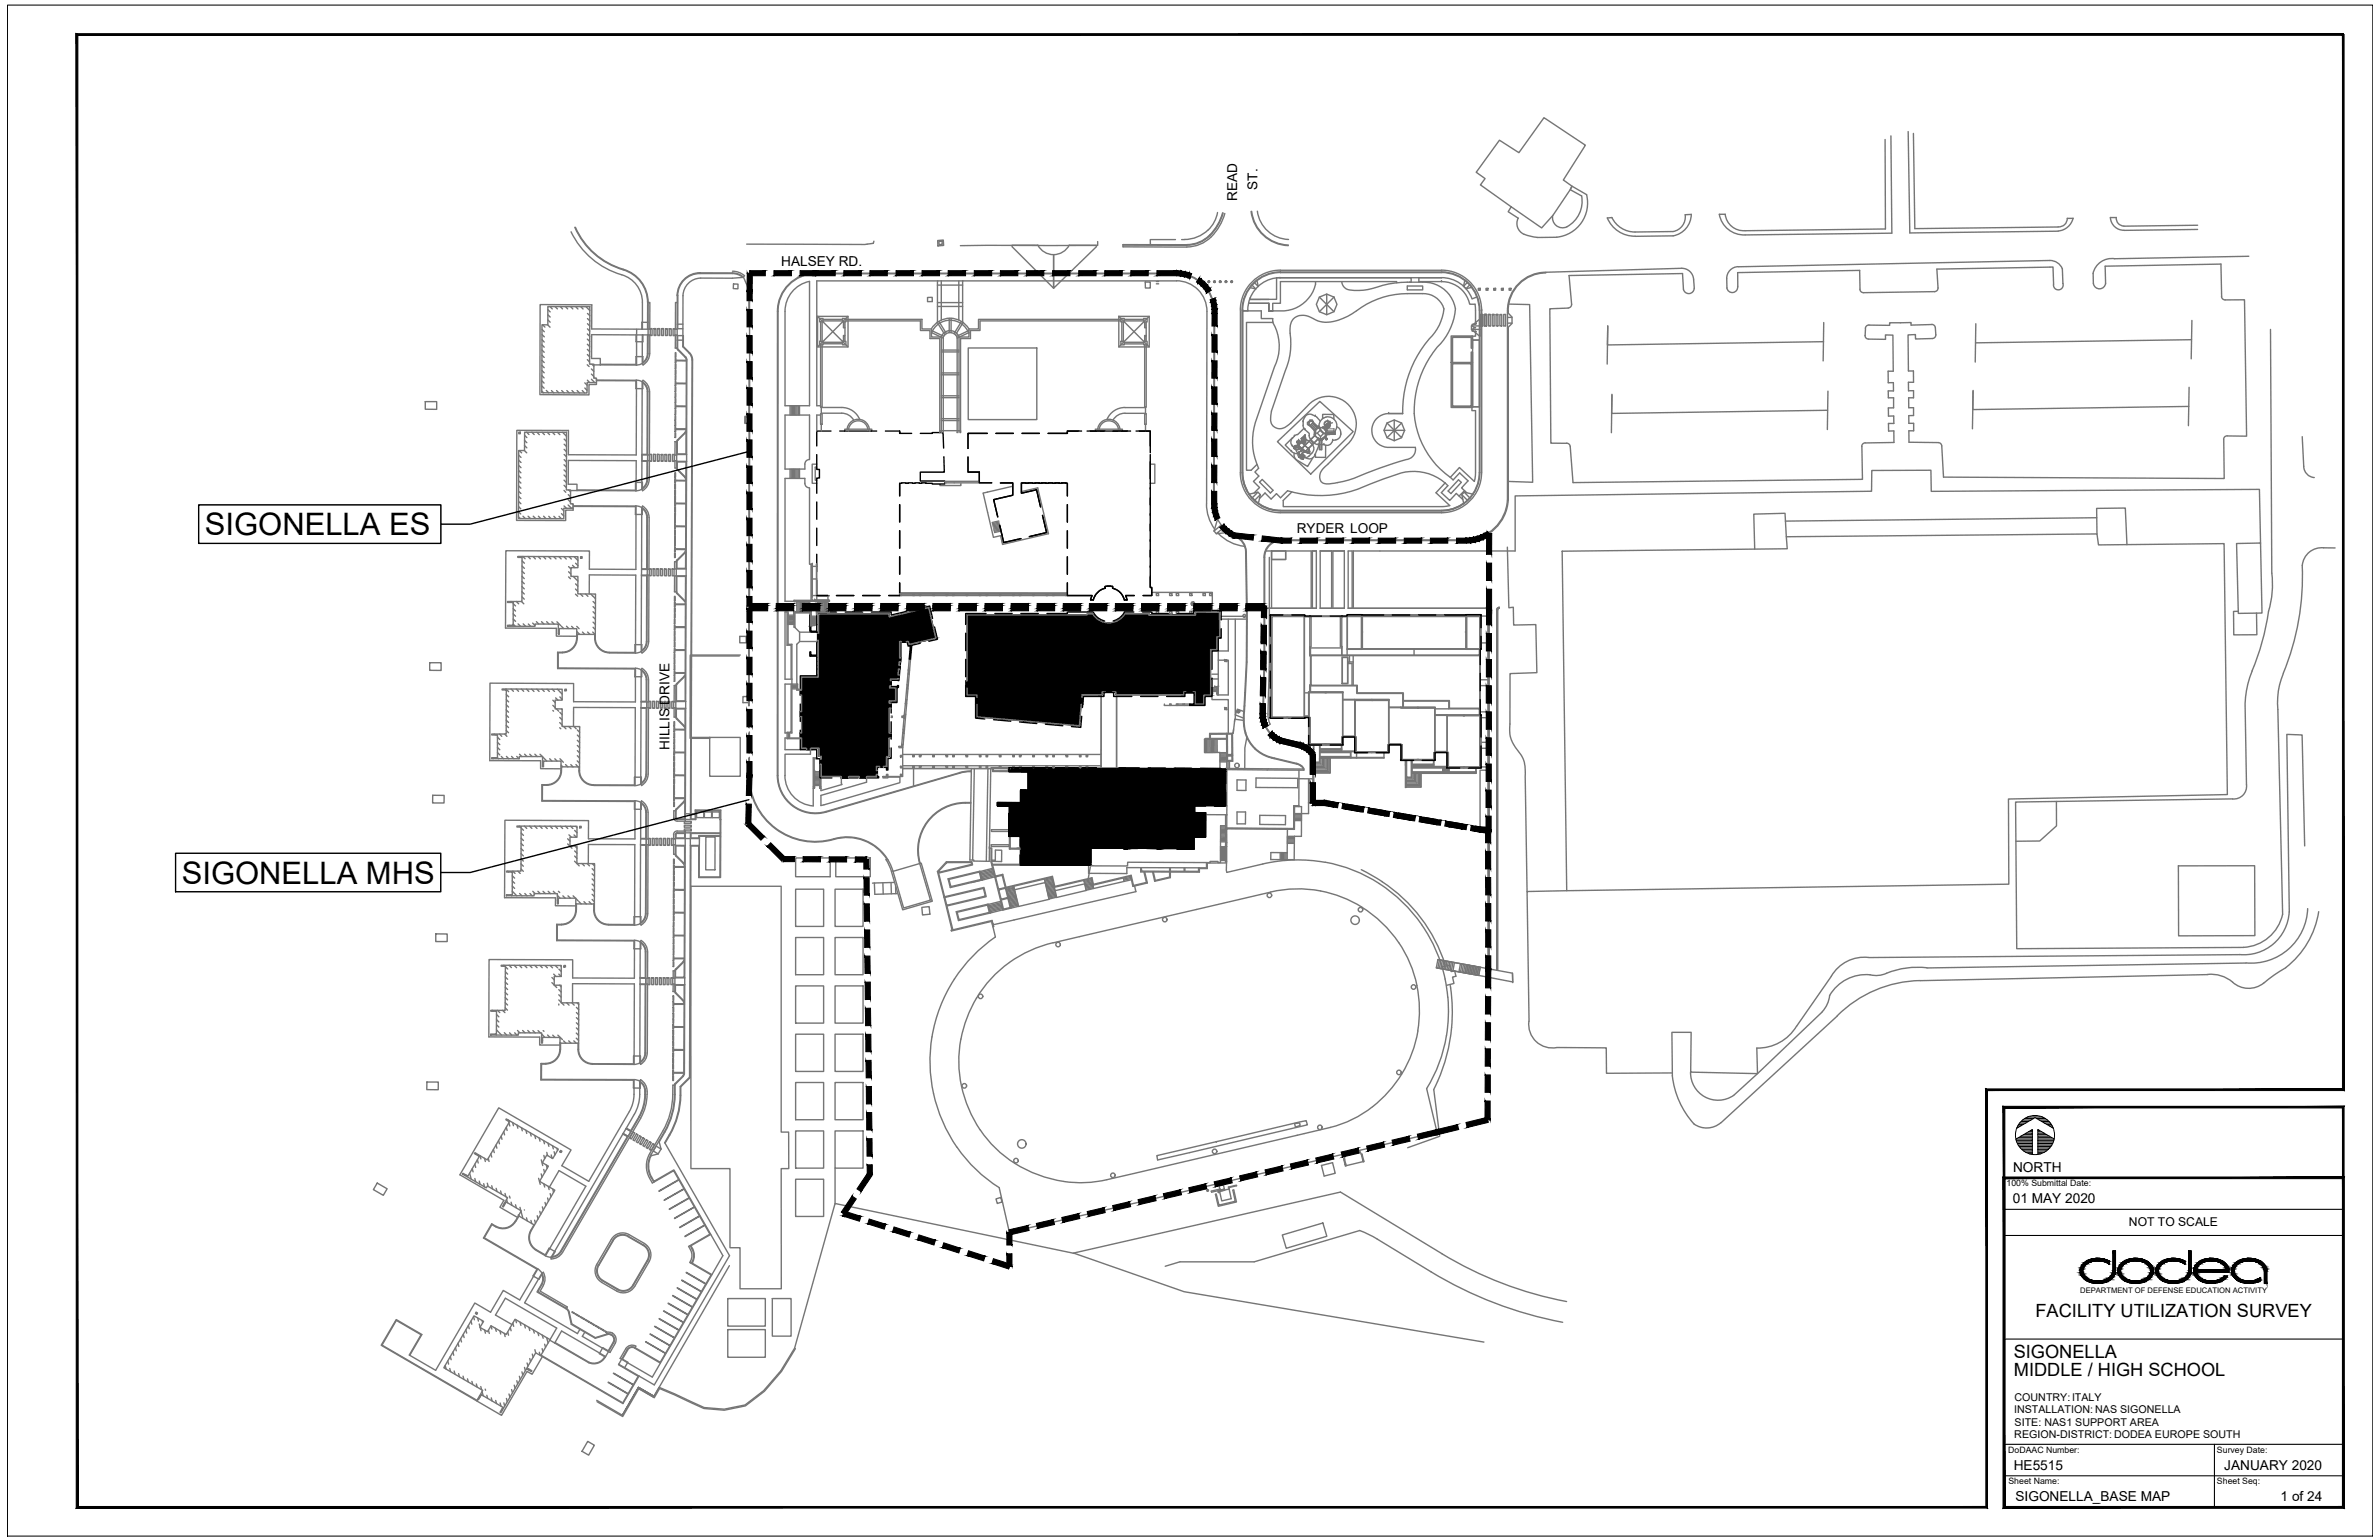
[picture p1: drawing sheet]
<svg xmlns="http://www.w3.org/2000/svg" width="432mm" height="279mm" viewBox="0 0 432 279" stroke-linecap="round" stroke-linejoin="round" font-family="sans-serif">
<defs><g id="words">
<g font-size="5.6">
<text x="37.2" y="97.1">SIGONELLA ES</text>
<text x="33" y="160.3">SIGONELLA MHS</text>
</g>
<g font-size="3.3">
<text x="369.5" y="238.9">FACILITY UTILIZATION SURVEY</text>
<text x="365.5" y="246.4">SIGONELLA</text>
<text x="365.5" y="249.6">MIDDLE / HIGH SCHOOL</text>
</g>
<g font-size="2.5">
<text x="228.2" y="34.4" transform="rotate(-90 228.2 34.4)">ST.</text>
<text x="224.5" y="36.5" transform="rotate(-90 224.5 36.5)">READ</text>
<text x="141.8" y="48.3">HALSEY RD.</text>
<text x="235.4" y="96.7">RYDER LOOP</text>
<text x="121.5" y="136.1" transform="rotate(-90 121.5 136.1)">HILLIS DRIVE</text>
<text x="365.4" y="212.6">NORTH</text>
<text x="365.3" y="218.3">01 MAY 2020</text>
<text x="365.5" y="266.6">HE5515</text>
<text x="403.7" y="266.6">JANUARY 2020</text>
<text x="365.8" y="272.3">SIGONELLA_BASE MAP</text>
<text x="413.9" y="272.3">1 of 24</text>
</g>
<text font-size="2.2" x="386.4" y="222.4">NOT TO SCALE</text>
<g font-size="1.9">
<text x="365.6" y="256.4">INSTALLATION: NAS SIGONELLA</text>
<text x="365.6" y="254.2">COUNTRY:ITALY</text>
<text x="365.6" y="260.9">REGION-DISTRICT:DODEA EUROPE SOUTH</text>
<text x="365.7" y="258.6">SITE: NAS1 SUPPORT AREA</text>
</g>
<g font-size="1.6">
<text x="364.2" y="215.3">100% Submittal Date:</text>
<text x="364.5" y="263.6">DoDAAC Number:</text>
<text x="402.4" y="263.6">Survey Date:</text>
<text x="364.5" y="269.3">Sheet Name:</text>
<text x="402.4" y="269.3">Sheet Seq:</text>
</g>
<text font-size="1.4" x="377.6" y="234.6">DEPARTMENT OF DEFENSE EDUCATION ACTIVITY</text>
</g></defs>
<!-- layer: C-ROAD -->
<g fill="none" stroke="#757575" stroke-width=".25">
<path d="M221 38.6l-.6 1.7-1.1 1.4M221.9 38.6a7.7 7.7 0 0 1-5.2 5.6l-1.3 .2M222 38.6a7.8 7.8 0 0 1-5.3 5.7l-1.3 .2M222.3 38.7a8.1 8.1 0 0 1-5.5 5.9l-1.4 .2M227.1 38.4a7.1 7.1 0 0 0 6.7 6.2M227.2 38.3a7 7 0 0 0 6.6 6.2M228.2 38.3a5.9 5.9 0 0 0 5.7 5.1M272.2 25.4l3.5 2.3 4.5-6.3 7.6 4.9-4 6.4 1.5 1.1-.3 .6-3.1 4.7-2.1 2.3-11.1-7.9 .9-1.1-1.7-1.1zM274.3 37.5l-.6 .9 1.9 1.2M275.6 39.6a2.27 2.27 0 0 0 1.9 3.2l1.5 .3M287.1 35.5a5.2 5.2 0 0 1-3.1 5.8 1.83 1.83 0 0 1-2.2-2.2M288 35.3a6.2 6.2 0 0 1-5.5 7.7"/>
<path d="M288 35.3l-2.7-1.5-.3 .6 2.1 1.2M291.7 39.6l.9-.1a4.6 4.6 0 0 0 4.2 2.6l6.9-.1a2.7 2.7 0 0 0 2.2-3l1.1-.1a4 4 0 0 1-3.3 3.9M291.7 39.5a5.4 5.4 0 0 0 5.1 3.4M342.2 25.3v16.2l-25.5 .4M343.2 24.7l.2 17.6-26.6 .3M346.3 23.9l.3 18.4 27-.4a3 3 0 0 0 2.7-2.3M347.3 24.2l.2 17.3 26.1-.3M376.3 39.6h-1.1a1.51 1.51 0 0 1-1.6 1.6M383 39.5h1.1a1.43 1.43 0 0 0 1.4 1.5l13.4-.1M383 39.5a2.42 2.42 0 0 0 2.5 2.3l13.4-.2M98.4 59.8l.4 .4M98.5 58.9l.4 .4"/>
<path d="M99.4 58.9l.4 .5M99.4 55.6h7.7l-.1 10.5h.8v2.5h.5v.8h-1.7l-.1 1.9h-8.2l.1-12.4h1zM99.4 58l.5 .5M99.4 57.1l.5 .4M99.4 56.2l.5 .4M99.8 55.6l.4 .4M100.7 55.6l.5 .4M101.7 55.6l.4 .4M102.6 55.6l.4 .4M103.6 55.6l.4 .4M103.7 42.1a15.2 15.2 0 0 0 9.9 8 5.2 5.2 0 0 1 3 4.8v4.8M104.3 41.2a14.4 14.4 0 0 0 9.7 8.1 6.1 6.1 0 0 1 3.5 5.6"/>
<path d="M104.4 41.2a14.2 14.2 0 0 0 9.6 8 6.2 6.2 0 0 1 3.6 5.7M104.5 55.6l.4 .5M105.4 55.6l.4 .5M106.4 55.6l.7 .7M106.6 59.7l.4 .4M106.6 58.7l.5 .5M106.6 57.8l.5 .4M106.6 56.9l.5 .4M115.6 59.7l-.1 1.1M116.6 59.7h-9.2v-4.4h-9.4v16.3h8.9v-1.8h1.4v-.4M117.6 54.9l-.1 4.8M117.6 54.9h.4l-.1 4.8h-1.3"/>
<path d="M117.6 54.9v9.2a2.08 2.08 0 0 1-2.1 2.1M117.6 58.5h-1.1v1.2M118 59.6h.4v1.3h-.4zM118.7 59.6h.4v1.3h-.4zM119.4 59.6h.4v1.3h-.4zM120.1 59.6h.3v1.3h-.3zM120.8 59.6h.3v1.3h-.3zM121.5 59.6h.3v1.3h-.3zM122.2 59.6h.3v1.3h-.3zM122.9 59.6v1.3M122.9 58.8h1M122.9 59.6h1"/>
<path d="M122.9 54.9h-.3v4.8h.3M122.9 53.6h.1M122.9 53.6v6M127.1 49.6a4 4 0 0 0-4.1 4v6M127.1 49.6l6.3 .1 .8 .2 .6 .4M127.1 49.5a4.2 4.2 0 0 0-4.2 4.1M127.1 49.5l6.3 .1 .8 .2 .7 .4M127.1 49.5h.1M133 49.2l.9 .1 .8 .4 .4 .3-.2 .3M133.1 51.5l.9 .1-.1 .8h-.8zM134.9 50.3v-.1l1.2 2.6-.1 22.9h-.7v1h.8l-.1 51.3M134.9 50.3l-2 .2h-5.7a3.3 3.3 0 0 0-3.2 3.1l-.1 9.3 1.4 1.5 .3 .9-.3 82.4-.9-.1v1.4h-1.4"/>
<path d="M135.9 52.8v4.4M144 52.7a5.5 5.5 0 0 1 2.9-1.7v22.6h-4.4v-17.1a5.5 5.5 0 0 1 1.5-3.8zM148.4 57.4h5.5v5.5h-5.5zM148.4 57.4l5.5 5.5M148.8 57.8h.6v.6h-.6zM148.9 58.4v3.5M149.2 58.4v3.5M149.4 57.9h3.5M149.4 58.2h3.5M152.9 57.8h.6v.6h-.6zM153.1 58.4v1.1h.3v-1.1M153.4 59.5v1.4"/>
<path d="M153.5 57.9h13.9M153.5 58.2h13.6M153.9 57.4l-5.5 5.5M158.6 43.8l-.1 .3-1.5 .3-21.5-.1M167.1 58.2v1.8h1.7v1.4h1.8v17.1v-.4h3.7v.4v-17.1h1.8v-1.4h1.8v-1.8M167.3 57.9v1.8h1.8v1.4h1.8M168.4 54l.8-.1v.8h-.8zM169 59.7a4 4 0 0 1 6.9 0M169.1 60l2.2 1M170.1 58.5l1.4 2.2M170.2 51.7h4.5M170.2 54.9h4.5"/>
<path d="M170.2 55.6h4.5M170.2 51v7.5M170.2 43.6h1l.1 .9-1.1 .1zM170.4 43.8h.6v.5l-.6 .1zM170.4 58.3l1.4 2.2M170.9 51v7.1M172.3 57.8v2.6M172.6 57.8v2.6M174 51v7.1M174.5 58.3l-1.3 2.2M174.7 51v7.5M174.8 58.5l-1.4 2.2"/>
<path d="M175.9 60l-2.3 1M177.6 57.9v1.8h-1.7v1.4h-1.8M177.6 57.9h25.8M177.9 58.2h25.5M188.4 44.5a3.2 3.2 0 0 0 5.7 0h4.9v.3l-7.8 7.5v-6.1v6.1l-7.5-7.5v-.3h4.7M199.2 43.8v.7l-24.9 .1M203.1 57.4h5.5v5.5h-5.5zM203.1 57.4l5.5 5.5M203.4 57.8h.7v.6h-.7zM203.6 58.4v3.5M203.8 44.5h11.6M203.9 58.4v3.5"/>
<path d="M204.1 57.9h3.5M204.1 58.2h3.5M207.6 57.8h.6v.6h-.6zM207.8 58.4v1.1h.2v-1.1M207.9 51.2h.9v1.1h-.9zM208 59.5v1.4M208.6 57.4l-5.5 5.5M209.9 51.5h.4M209.9 51.1h.4M213.4 43.5h-4.6v.9M213.4 44.4h.1M215.4 44.4h-11.6v.4h11.6"/>
<path d="M219.3 41.7a6.5 6.5 0 0 1-4.8 1.8M220.4 56.5a6.9 6.9 0 0 0-6.9-6.9h-65.5a6.9 6.9 0 0 0-6.9 6.9v84.2a6.9 6.9 0 0 0 8.8 6.6M220.5 56.5l-.1 34.9a6.6 6.6 0 0 0 4.4 6.2 3.1 3.1 0 0 1 1.4 2.5l.2 12.2a182.9 182.9 0 0 1-.5 16.9M225.1 56.4v29.4M225.4 56.3v29.4a7 7 0 0 0 7 7M225.5 56.3h.1M225.5 56.3v29.4a6.8 6.8 0 0 0 6.9 6.9M226.5 56.3v.1h-1M226.9 54l-.4 1.4v.9M227.2 51.7l.7 .7-1.1-.2M228.1 50.8l.3 1.2-.8-.8M231 56.4h-.7h.7"/>
<path d="M231 58.5h-4.8v26.8h.9l1-1M231 58.5v-.7h-2.1v-1.4h-3.4l.1 30a6.4 6.4 0 0 0 .8 2.6M231 58.5a8.4 8.4 0 0 1 .3 8.1l-3.4 10.1a11.4 11.4 0 0 0 .5 8.3l-.6 .6 .7 .8-1 .9 1.1 1.1-1 1M231 58.5h.1M232.2 50.4h.2a5.9 5.9 0 0 0-5.5 3.8M232.4 49a7.3 7.3 0 0 0-7.3 7.3M232.4 49.3a7 7 0 0 0-7 7M232.4 49.4a6.8 6.8 0 0 0-6.9 6.9M232.4 49.5h.1M232.4 49.5l29.2-.1a6.8 6.8 0 0 1 6.9 6.9M232.4 50.4h29.3M232.4 49.4h29.3"/>
<path d="M232.4 49h29.3M238.8 51.1a6.1 6.1 0 0 1-6.4 5.3h-1.4M239.5 53.9l2.6 2.7M240.8 53.4v3.7M242.1 53.9l-2.6 2.7M243.5 51.1a1.87 1.87 0 0 0 2.3 1.6 12.7 12.7 0 0 0 5.2-.9 28.2 28.2 0 0 1 8.6-.5 5.8 5.8 0 0 1 4.6 4.7 10.9 10.9 0 0 1-3.3 7 17.9 17.9 0 0 0-4.1 13.2 15.7 15.7 0 0 0 6.4 10.4M253.5 51.3v-.2h-21.1v3.9h-1.4v1.4h-.7v-1.4h-3.7h3.7v1.4h.7h-.7v-1.4M255.4 51.9h2.8v.7h-2.8zM255.8 51.2h.3v-.8h-24.4v3.9h-4.9h3.5M257.5 51.1h4.2M257.5 50.4v.8M261.6 51.1h.1"/>
<path d="M261.6 49a7.3 7.3 0 0 1 7.3 7.3M261.6 49.3a7 7 0 0 1 7 7M261.6 50.4a5.9 5.9 0 0 1 5.6 3.8M261.7 51.1a5.2 5.2 0 0 1 5.1 4.1h.9l.1 3.3M265.9 50.8l-.3 1.1 .5 .5 1.1-.3M266.4 51.2l-.8 .7M266.8 51.7l-.7 .7M267.1 59.8v-.7l1.5-1.2v3.1l-1.5-1.2h1.5M267.1 59.1h1.5M267.8 58.7v.1h-.6a.58 .58 0 0 0 .6 .7 .61 .61 0 0 0-.6 .6h.6v.1M267.9 58.7h.1M268.1 53.9l-.9 .3"/>
<path d="M268.3 52.3h.4v.4h-.4zM268.5 56.3v29.4a6.8 6.8 0 0 1-6.9 6.9h-29.2M268.6 56.3v29.5M268.7 57.1h.4v2h-.4zM268.9 56.3h.1M268.9 56.3v29.5M269.4 57.1h.4h-.4v2.1M269.4 57.1h.4v2h-.4zM269.7 52.3h.4v.4h-.4zM270.1 57.1h.4v2h-.4zM270.1 57.1h.4M270.8 57.1h.4v2h-.4z"/>
<path d="M270.8 57.1h.4M271.1 52.3h.4v.4h-.4zM271.5 57.1h.4v2h-.4zM271.5 57.1h.4M272.2 57.1h.4v2h-.4zM272.5 52.3h.4v.4h-.4zM272.9 57.1h.4v2h-.4zM273.6 56.7l.8 .8v1.2l-.8 .8M273.6 58.6h.8M273.6 57.6h.8M273.8 59.4v31.3M273.9 52.3h.3v.4h-.3z"/>
<path d="M274 55.2l3.6 .1 .6 32.2-4.4-.2M280.6 49.5a6.8 6.8 0 0 0-6.8 7.3M282.5 43l-3.5 .1M284.6 55.9l-3.3 .1 .2 24.4h2.9a.61 .61 0 0 1 .6 .6l.5 6.6 52.5-.6-.1-6M291.8 59.2v3.4l39.2-.6M291.8 59.1l-.1 7M303.7 42.8l-6.9 .1M305.6 52.5a1 1 0 0 0 1 .8 1 1 0 0 0 .9-1 3.5 3.5 0 0 0-.8-3.1l-.9-.5h-.6l-24.6 .7a7 7 0 0 0-7 6.9v34.4M305.6 52.5l-.2-2.9-20.6 .4 .5 5.2-.2 .5-.5 .2M313.4 52.2a.98 .98 0 0 0 1.1 .9 .98 .98 0 0 0 .9-1.1v-2.5l22.1-.4 .1 3.4M315.5 48.4a2.13 2.13 0 0 0-2.1 2.1l.1 1.8M315.5 48.4l56.5-1.1a2.4 2.4 0 0 1 2.3 1.5l.1 2.6"/>
<path d="M316.7 41.9a3.4 3.4 0 0 1-3.6-3h-1a4.5 4.5 0 0 0 4.6 3.7M331 58.5l-.1 7M337.6 52.5a.65 .65 0 0 0 .6 .6M339.2 59a.65 .65 0 0 0-.6 .6l-.1 1.3M350.6 58.9a.65 .65 0 0 1 .7 .6M350.6 58.9l-3.7 .1v-.5l-3.9 .1v.4h-3.8M351.1 52.9l-12.8 .2M351.3 59.5l.1 1.2M351.8 52.2l-.2 .5-.5 .2M358.6 58.7l-.1 7M374.4 51.4a.87 .87 0 0 1-.7 1.2 .87 .87 0 0 1-1-1l-.1-3.2-21 .4 .2 3.5M379.9 49.6l.1 1.9"/>
<path d="M382.2 51.4a1.11 1.11 0 0 1-1.1 1 1.11 1.11 0 0 1-1.1-.9M382.2 51.4l-.1-3.1 21-.4 .1 5.9M383.8 46.9a3.5 3.5 0 0 0-3.9 2.7M397.8 58.1l-.1 7M403.2 53.8a.65 .65 0 0 0 .7 .6M403.9 54.4h3.5l.4 24.7h-3.7l-.4 .3-.1 .3M408.2 46.5l-24.4 .4M412.1 59.8l.2 44.2M77.2 72.9h2.1v1.4l-2.1-.1zM94.2 78.4h.2v.3h-.2zM95.2 79.9l.4 .4M95.2 78.4h7.6v10.5h.8l-.1 2.5h.5v.8h-1.7v1.9h-8.2v-12.4h1.1z"/>
<path d="M95.2 79l.4 .4M95.6 78.4l.4 .4M96.5 78.4l.5 .4M97.5 78.4l.4 .5M98.3 70.9l.4 .4M98.3 70l.5 .4M98.3 69.1l.5 .4M98.4 68.1l.4 .5M98.4 67.2l.4 .4M98.4 66.3l.4 .4M98.4 65.4l.4 .4M98.4 64.4l.4 .4"/>
<path d="M98.4 63.5l.4 .4M98.4 62.6l.4 .4M98.4 61.6l.4 .5M98.4 60.7l.4 .4M98.4 78.4l.4 .5M99.2 70.8l.4 .5M99.3 78.4l.5 .5M100.1 70.9l.4 .4M100.3 78.4l.4 .5M101 70.9l.4 .4M101.2 78.4l.4 .5M102 70.9l.4 .4"/>
<path d="M102.1 78.4l.7 .8M102.4 79.7l.4 .4M102.9 70.9l.4 .4M103.8 70.9l.4 .4M104.7 70.9l.5 .4M105.7 70.9l.4 .4M106.1 70.4l.4 .4M106.1 69.5l.5 .4M106.6 66.2l.3 .3M106.6 69l.4 .4M106.6 65.2l.4 .5M106.6 64.3l.4 .4"/>
<path d="M106.6 63.4l.4 .4M106.6 62.5l.4 .4M106.6 61.5l.4 .4M106.6 60.6l.4 .4M107.4 68.8l.5 .6M107.4 67.9l.4 .4M107.4 66.9l.4 .5M107.4 66.1l.4 .3M107.8 66.2h1.2M108.1 68.6l.2 .2M108.3 69h7.2v13.5h-12.3v-4.4h-9.4v16.3h8.9v-1.8h1.3v-.4M108.3 69.1h7.1"/>
<path d="M109 66.2h6.5M109 66.1h6.4M115.4 69v1.5h1.3v-1.2M115.5 60.8l-.1 1.2h1.3v-1.2M115.5 69a2.08 2.08 0 0 1 2.1 2.1l-.1 15.9M115.5 60.8h2.4v3.3a2.38 2.38 0 0 1-1.2 2.1l-.1-.3v-5.1M115.5 60.8l-8.1-.1v4.3h1.6v1.2M115.5 60.8v5.4M116.7 69.5a1.98 1.98 0 0 1 .8 1.6l-.1 11.3h-.9M116.7 65.9v-1.2h-1.3v1.5M117.5 60.8v3.3a1.98 1.98 0 0 1-.8 1.7M117.9 71.1a2.38 2.38 0 0 0-1.2-2.1l-.1 .3-.1 18.2v1.3l.1 .2"/>
<path d="M117.9 71.1v11.4h-1.4v1.1h1.4l-.1 3.4a2.38 2.38 0 0 1-1.2 2M122.5 78.5h.1v.9h-.1zM122.5 76.4h.1v.9h-.1zM122.5 77.5h.1v.8h-.1zM122.5 70.2h.2v.8h-.2zM122.5 71.3h.2v.8h-.2zM122.5 72.3h.2v.8h-.2zM122.5 73.3h.2v.9h-.2zM122.5 74.4h.2l-.1 .8zM122.5 75.4l.1 .9h-.1zM122.6 64h.1v.8h-.1zM122.6 65h.1v.8h-.1z"/>
<path d="M122.6 66.1h.1v.8h-.1zM122.6 67.1h.1v.8h-.1zM122.6 68.1h.1v.9zM122.6 69.2l.1 .8h-.2zM122.6 77.8h1.9v.1h-1.9zM122.7 69.5h1.9v.1h-1.9zM122.7 73.7h1.8v.1zM122.7 65.4h1.9v.1h-1.9zM122.9 63.1l.1 .4 1.4 1.3M122.9 61.7h1.1M122.9 60.9h1.1v2l1.2 1.1M122.9 60.9v2.3"/>
<path d="M122.9 60.8h-.3v2.4h.3M123 63.1l.1 .3M123 60.9v2.3M123 79.9l-.1 .2v2.3h1.6v-4l-1.5 1.5M123.1 63.4l1.4 1.4 .2 .5-.1 17.2M124.3 78.5l-1.3 1.3-.2 .3M124.4 64.8l.2 .5-.1 12.7M124.5 78l-.2 .4M125.2 64a1.83 1.83 0 0 1 .5 1.3l-.3 82.4M136 67.1l-.1 8.5-.7-.1v1.3h.8l-.1 51.3M142.5 75.3h4.4v8.1l-.6 .2a1.58 1.58 0 0 0-.2 1.5h-3.6zM143.4 73.6v1.7"/>
<path d="M143.6 73.6v1.7M143.8 73.6v1.7M144 73.6v1.7M144.2 73.6v1.7M144.5 73.6v1.7M144.7 73.6v1.7M144.9 73.6v1.7M145.1 73.6v1.7M148.8 61.9h.6v.7h-.6zM148.9 73.6h-.7v-22.6l65.3-.1a5.5 5.5 0 0 1 5.6 5.6l-.1 21.6M148.9 75.3h-.7v2.9M148.9 62.5v11.3h.3v-11.2"/>
<path d="M148.9 75.1h.3v1.9h-.3zM149.1 75h3.7a2.49 2.49 0 0 1 2.1 1.2M149.1 73.9h3.7a3.5 3.5 0 0 1 3.2 2.2M149.1 73.8v1.3M149.1 77v1.2M149.4 62.4h3.5M149.4 62.1h3.5M152.9 61.9h.6v.7h-.6zM153.1 61.9v-1h.3v1M153.3 78.2v-.3h4.9v.3M153.7 78.2a2.04 2.04 0 0 1 2.1-2.1 2.04 2.04 0 0 1 2 2.1M154 78.2a1.77 1.77 0 0 1 1.8-1.9 1.77 1.77 0 0 1 1.7 1.9"/>
<path d="M169.1 60.5a3.6 3.6 0 0 1 3.3-2.4 3.6 3.6 0 0 1 3.4 2.4M169.1 60.3l1.7 .8M170.8 61.1a1.73 1.73 0 0 1 1.6-1.1 1.73 1.73 0 0 1 1.7 1.1M170.9 61.1v17.4M170.9 63.9h3.2M170.9 63.5h3.2M170.9 68h3.2M170.9 67.7h3.2M170.9 72.2h3.2M170.9 71.8h3.2M170.9 76.3h3.2M170.9 76h3.2"/>
<path d="M170.9 61.2l.3 .2M173.7 61.2a1.37 1.37 0 0 0-1.3-.9 1.37 1.37 0 0 0-1.2 .9v17.3M173.7 61.2v17.3M173.7 78.5h.1M174.1 61.2l-.4 .2M174.1 61.1v17.4M175.7 63.1h12.5v13h-12.5zM175.9 60.3l-1.7 .8M198.8 78.2v-.3h4.9v.3M199.2 78.2a2.04 2.04 0 0 1 2.1-2.1 2.04 2.04 0 0 1 2 2.1M199.5 78.2a1.77 1.77 0 0 1 1.8-1.9 1.77 1.77 0 0 1 1.7 1.9M203.4 61.9h.7v.7h-.7z"/>
<path d="M204.1 62.4h3.5M204.1 62.1h3.5M204.2 75a2.49 2.49 0 0 0-2.2 1.2M204.2 73.9a3.5 3.5 0 0 0-3.3 2.2M204.2 75h3.7M204.2 73.9h3.7M207.6 61.9h.6v.7h-.6zM207.8 61.9v-1h.2v1M207.8 62.6v11.2h.2v-11.2M207.8 75.1h.2v1.9h-.2zM207.9 73.8v1.3M207.9 77v1.2"/>
<path d="M219 78.2v13.9l.5 2 1 1.9M234.6 79.5a1.05 1.05 0 0 0 0 1.4M234.6 79.5l-1.3 1.2 1.1 1.2M234.9 79.1h.1M234.9 79.1l-.3 .4M235.5 78.8l-.6 .3M235.7 79.9h.1M235.7 79.9l.4 .4M236.5 79.5l.1-.1zM236.5 79.5h.1M236.5 77.2l.4 .7M236.5 76.5h.1"/>
<path d="M236.5 76.5v.7M236.5 79.3a.81 .81 0 0 1 0 1.1M236.6 79.3a.88 .88 0 0 1 0 1.2M236.6 79.7h.1M236.6 79.9h.2zM236.6 76l-.1 .5M236.7 79.4l.1-.1zM236.7 77.7l-1.2 1.2M236.7 79.6l-.1 .1h.1M236.8 79.1l-.5 .4zM236.8 75.7h.1M236.8 79.6h.2h-.2"/>
<path d="M236.8 79.1l-.5 .4M236.8 75.7l-.2 .3M236.8 79.3h.1M236.8 79.9h.2zM236.9 77.9h.1M236.9 77.9l.7 .7v.4M237 79.6h.1M237 79.9h.1M237.6 76.6h-.3v.5h.3M237.6 76.5l.7-.1 .1 .2-.8 .6zM237.6 77.1h.1M237.6 76.6h.1"/>
<path d="M237.6 77.1l1 1-1-1M237.6 79l.3 .7M237.7 77.1h.1M237.7 77.2h.1M237.7 76.5h.1M237.7 76.5l-.1 .1M237.7 76.4v-.2h.5v.2M237.8 79.9l.6 .6M237.9 79.7h.1M237.9 79.7l.6 .6M238.2 76.5h.1M238.2 76.5l1 1"/>
<path d="M238.3 76.5h.1M238.4 76.7l.8 .9-.5 .5-.9-.9zM238.5 76.9l-.5 .5M238.6 78.9h.1M238.6 78.1h.1M238.6 79l-1.7 1.8M238.6 79l.1-.1v.1M238.6 78.1l.1 .1zM238.7 78.9l.5 .7M238.7 79h.1M238.7 78.6h.4l.6-.6 .6 .6h.4M238.7 78.2v.1z"/>
<path d="M238.7 78.2v.8M238.7 78.1h.1M238.7 78.1v.1M238.7 75.5l.4 .2M238.7 78.1h-.1M238.7 79.1l.5 .5M238.7 77.1l-.5 .5M238.7 75.5h.1M238.7 75.5a1.26 1.26 0 0 0-1.9 .2M238.8 78.3h-.2v.6M238.8 78.3h.1M238.8 78.3v.6h-.2"/>
<path d="M238.9 77.2l-.5 .5M239.1 75.7l.6 .7M239.1 78.6l.6 .6v.4M239.1 77.4l-.5 .5M239.2 79.6h.1M239.2 77.5h.1M239.2 79.6l-1.7 1.8 1.7-1.7M239.3 77.5h.1M239.3 77.5h-.1M239.3 79.6h.8M239.3 77.6l-.6 .5M239.3 77.6h.1"/>
<path d="M239.3 77.6h.9M239.4 79.6h.6zM239.4 79.6v.3M239.4 79.6h.1M239.5 79.9v1.7h.4v-1.7M239.6 79.9v1.6M239.7 77.6v.4M239.9 79.9l-.1 1.7M240 79.8h-.6M240 79.6h.1M240 79.8h.1M240 79.6v.2"/>
<path d="M240.1 79.6h.1M240.1 76v-.8h2v.8M240.1 79.6h-.1M240.1 77.6h.1M240.1 77.6l.1 .1zM240.1 79.6l.6-.5zM240.1 77.6l.6 .5M240.2 77.7h.1M240.3 77.7h.1M240.3 77.7l.3 .4M240.3 78.6l-.6 .6M240.3 79.4h.1"/>
<path d="M240.4 79.3l.1 .1-.1-.1M240.5 77.5l.3 .3M240.5 79.2h.1M240.6 78h.1M240.6 78.1h.1M240.6 79.6h.1M240.6 79.7h.1M240.6 79.5h.2v.2h-.2v-.1l.1 .1 .1-.1-.1-.1 .1 .1-.1 .1 .1-.1-.3-.2 .2 .3M240.7 77.3l-.4 .4 .3 .3M240.7 77.3h.1M240.7 78.1v.1M240.7 79.1h.1"/>
<path d="M240.7 79.1l-.6 .5M240.7 79v.1M240.7 78.2h.1M240.7 77.3l-.4 .4M240.7 78.2v.8zM240.7 78.2v.8M240.7 79.5v.1M240.7 79.7v.1M240.7 78.8h1.6M240.7 79.7h.1M240.7 78.4l1.6 .1M240.7 78.4h1.6"/>
<path d="M240.7 77.3h.3M240.8 79.5v.1M240.8 79.7v.1M240.8 77.1l.2 .2M240.8 79.6h.1M240.8 79.7h.1M240.9 77h.1M240.9 77l.1 .2M240.9 78.7v-.3v.4M240.9 76.9l.5 .1v.3M241 76.9a.33 .33 0 0 1 .3 .4 .33 .33 0 0 1-.5 .2 .33 .33 0 0 1 .1-.5M241 76.9l-.1 .1"/>
<path d="M241 77.7l-.4 .4M241 77.7l-.4 .3M241 76.9h.1M241 76.2l.4 1.3M241 77.6h.1M241 77.3l-.2 .1M241 77.6v.1M241 77.3l-.1 .2M241 77.3h.1M241 77.3l.2 .2M241 77l.1 .3M241 77.3v.3"/>
<path d="M241.1 77.3h.1M241.1 77.3l.2 .1M241.1 78.7v-.3v.4M241.2 77l-.1 .3M241.3 77.1l-.2 .2M241.3 78.7v-.3v.4M241.3 77.3h-.2M241.4 77.1a.49 .49 0 0 0-.3-.6 .49 .49 0 0 0-.6 .2 .49 .49 0 0 0 .1 .6M241.4 76.6v.1M241.4 76.6h.1M241.4 77.1a.56 .56 0 0 0-.2-.7 .56 .56 0 0 0-.8 .2 .56 .56 0 0 0 .2 .8M241.5 78.4v.4"/>
<path d="M241.6 78.4v.3M241.7 78.4v.4zM241.8 76.7l-1.3 .4M241.9 79.9a1.11 1.11 0 0 1-1.7 .8h-.9M241.9 79.9h.1M241.9 78.7v-.3v.4M242 78.4v.4M242 78.4l-.1 .2 .1 .2M242.1 78.4v.4M242.2 78.4l-.1 .2 .1 .2M242.2 78.4v.3M242.2 78.4l-.1 .2 .2 .2"/>
<path d="M242.3 78.8h.1M242.3 78.4h.1M242.6 77.4a1.05 1.05 0 0 1 .7 1M243.3 78.8a1.22 1.22 0 0 1-1.4 1.1M243.3 78.8h.1M243.3 78.4v.4M251.2 78.1h3.7M251.7 76.7l2.7 2.7 .5-1.3M252 75h2.6h-2.6a3.1 3.1 0 0 0-3 3 3.1 3.1 0 0 0 2.8 3.2h5.1a1.87 1.87 0 0 1-1.7 2.2l-7.2 2.4a20.3 20.3 0 0 1-6.8 2 1.35 1.35 0 0 1-1.4-.4 1.35 1.35 0 0 1-.2-1.6l.7-1 4.1-4a5 5 0 0 0 .3-7.4 5 5 0 0 0-7.4 .3l-3 3a2.59 2.59 0 0 1-2.5 1 1.76 1.76 0 0 1-1.2-2.2l.2-.9 2.4-7.2a13.5 13.5 0 0 0 .9-7.4 2.41 2.41 0 0 1 1.1-2.5 2.41 2.41 0 0 1 2.7 .1 6.1 6.1 0 0 0 6.3 0l.4-.2a23.6 23.6 0 0 1 7.6-3.8 25.5 25.5 0 0 1 7.1-.2 3.8 3.8 0 0 1 2.8 2.6 8.7 8.7 0 0 1-2.7 5.5 20.3 20.3 0 0 0-4.8 13.6M252 75h.1M253.1 76.2v3.8M254.4 76.7l-2.7 2.7"/>
<path d="M254.9 78.1l-.5-1.4-1.3-.5-1.4 .5-.5 1.4 .5 1.3 1.4 .6 1.3-.6M263.4 61h3.9v2.2h-.3v-2h-3.4v4.6h-.2zM263.4 65.8h3.9v8.1h-3.9zM263.5 65.9h3.7v7.9h-3.7zM263.6 66h3.4v7.7h-3.4zM267 63.9h.3v1.9h-.3zM267.2 61.7h1.3M267.3 61.7h1.2v12.1h-1.2zM267.8 60.4v.6h-.6M268.5 73.8h-1.3v.7h.6v11.3l-.2 1.5-2.7-2.5-1.7 1.8M292.6 71.7l-.1 3.3 39.2-.6M292.6 71.5l-.1 7"/>
<path d="M331.8 71l-.1 6.9M338.5 60.8l.2 .5 .5 .2M339.2 61.5l3 .1v-.8h1.4v6.5h-.9v2.1h1v1.5h-1v1.3h1v1.8h-1l.1 1.5h.9v1.3h-.9v1.4h.9l.1 2.1-5.2 .1M350.7 61.4l-3 .1v-.8l-1.4 .1 .1 6.5h.9v2.1h-.9v1.5h.9v1.3h-.9v1.8h.9v1.4h-.9l.1 1.4h.8v1.4h-.8v2l5.3 .1M351.4 60.7l-.2 .5-.5 .2M358.1 71v3.3l39.2-.6M358.1 70.8l-.1 7M397.3 70.3l-.1 6.9M397.8 61.6l-39.2 .6M403.6 79.7l.1 7.1-50.9-.2-.4-5.7a.65 .65 0 0 0-.6-.6M417.9 79.2l.2 5.4a2.06 2.06 0 0 0 2 2M77.6 96.2h2.1v1.4h-2.1z"/>
<path d="M94.1 93.8l.3 .3M94.1 92.8l.4 .5M94.1 91.9l.4 .4M94.1 91l.4 .4M94.1 90l.4 .5M94.1 89.1l.4 .4M94.1 88.2l.4 .4M94.1 87.2l.4 .4M94.1 86.3l.4 .4M94.1 85.4l.4 .4M94.1 84.4l.5 .5M94.1 83.5l.5 .4"/>
<path d="M94.1 82.6l.5 .4M94.2 81.7l.5 .5M94.9 93.7l.4 .4M95.2 81.7l.4 .5M95.2 80.8l.4 .5M95.9 93.7l.4 .4M96.8 93.7l.4 .4M97.7 93.7l.4 .4M98.7 93.7l.4 .4M99.6 93.7l.4 .4M100.5 93.7l.4 .4M101.5 93.7l.4 .4"/>
<path d="M101.9 93.2l.4 .4M101.9 92.3l.4 .4M102.4 91.8l.4 .4M102.4 89l.3 .3M102.4 88l.4 .5M102.4 87.1l.4 .4M102.4 86.2l.4 .4M102.4 85.3l.4 .4M102.4 84.3l.4 .4M102.4 83.4l.4 .4M102.4 82.5l.4 .4M102.4 81.5l.4 .5"/>
<path d="M102.4 80.6l.4 .4M103.1 91.6l.6 .6M103.1 90.7l.4 .4M103.1 89.7l.5 .5M103.2 88.9l.4 .3M103.6 89h1.1M103.9 91.4l.1 .2M104 91.8h11.4M104 91.9h11.3M104.7 89v-1.1h-1.6l.1-4.4 12.3 .1v5.4M104.7 89h10.8M104.7 88.9h10.7"/>
<path d="M115.4 91.8l-.1 1.5h1.3v-1.1M115.4 91.8a2.08 2.08 0 0 1 2.1 2.1l-.1 22.5a2.08 2.08 0 0 1-1 1.8M115.4 91.8v11.5h-8.4v-3.3l-15.2-.1v14.1h9.2v1.4h3.7M116.5 83.7h.9v3.3M116.6 92.3a1.98 1.98 0 0 1 .8 1.6v9.3h-.9M116.6 88.7v-1.2h-1.2v1.5M116.6 91.8a2.38 2.38 0 0 1 1.2 2.1M116.6 91.8l-.1 .3v11.2M117.4 87a1.98 1.98 0 0 1-.8 1.6M117.5 87a2.08 2.08 0 0 1-2.1 2M117.6 82.5v1.1M117.8 93.9v9.4h-1.3"/>
<path d="M117.9 82.4h.4v1.3h-.4zM118.6 82.4h.4l-.1 1.3h-.3zM119.3 82.4h.3v1.3h-.3zM120 82.5h.3v1.2h-.3zM120.7 82.5h.3v1.2h-.3zM121.4 82.5h.3v1.2h-.3zM122.1 82.5h.3v1.2h-.3zM122.5 94.1h.1v.8h-.1zM122.5 95.1h.1v.8h-.1zM122.5 96.2h.1v.8h-.1zM122.5 97.2h.1v.8h-.1zM122.5 98.2h.1v.9h-.1z"/>
<path d="M122.5 99.3h.1l-.1 .8h-.1zM122.5 87.8h.1v.9h-.1zM122.5 88.9h.1v.8h-.1zM122.5 89.9h.1v.8h-.1zM122.5 90.9h.1v.9h-.1zM122.5 92h.1v.8h-.1zM122.5 93h.1v.9h-.1zM122.5 85.8h.1v.8h-.1zM122.5 86.8h.1v.8zM122.5 80.1h.1M122.5 80.1h.3M122.5 80.1v2.5h.3"/>
<path d="M122.5 99.6h2v.1zM122.6 95.4l1.9 .1v.1l-1.9-.1zM122.6 87.1l1.9 .1h-1.9zM122.6 91.3h1.9v.1h-1.9zM122.8 84.9l.1 .3M122.8 80.1v4.8h-.3v-1.3h.3M122.8 82.5h1.8M122.8 83.7h1.8M122.9 83.8h1.6v2.8l-1.6-1.5zM123 85.3l1.3 1.3M124.3 86.6l.2 .5M124.4 99.7l-.2 .5"/>
<path d="M124.5 87.1v12.7M124.6 83.7l-.1 19.5M124.6 82.5v1.2M142.5 86.8h3.6a1.56 1.56 0 0 0 .2 1.5l.6 .2v13.9h.5v6.5h3.2v.2h-8.1zM143.4 85.1v1.7M143.6 85.1v1.7M143.8 85.1v1.7M144 85.1v1.7M144.2 85.1v1.7M144.5 85.1v1.7M144.7 85.1v1.7M144.9 85.1v1.7"/>
<path d="M145.1 85.1v1.7M148.2 84.8h-.2v2.3h.2M148.2 84.2h-.8v3.5h.8M171.5 87.6h6.3M171.5 87.3h6.3M174.4 87.7v.4h-3.8v-.3M181.3 94.5l-1.2 .3M181.3 94.7l-1.2 .3M181.4 94.9l-1.2 .3M181.4 95.1l-1.2 .3M181.5 95.3l-1.2 .3M181.5 95.5l-1.2 .3"/>
<path d="M181.6 95.7l-1.2 .3M181.6 95.9l-1.2 .3M181.7 96.1l-1.2 .3M181.7 96.3l-1.2 .3M183.8 88.2l-5.4 1.3 1.9 8 1.3-.3 .4 1.6 8.3-2-1.9-8.3-3 .7M208.7 84.2h.9v3.5h-.9M220.4 96.3l.4 .5M221 94.3l-.6-1.4-.1-1.5v-34.9a6.8 6.8 0 0 0-6.8-6.8h-65.5a6.8 6.8 0 0 0-6.8 6.8v84.2a6.8 6.8 0 0 0 8.7 6.5l24.3-7M221 94.2l-.6 2.1M221.1 96.8a7.7 7.7 0 0 0 4.8 2.3M221.3 95.5l.4 .5M221.7 95.3l-1.3 1"/>
<path d="M222.1 95.8l-1.3 1 2.2-.2M222.9 96.6l.6 .4a3.4 3.4 0 0 1 2.6 3.1l.2 12.2M225.1 85.7a7.3 7.3 0 0 0 7.3 7.3M226.6 89.7l1.7-.4 .5 .4-.4 1.7M227.2 90.2a6.9 6.9 0 0 0 5.2 2.4h29.3a6.9 6.9 0 0 0 4-1.3M228.3 89.3l-1.1 1.1M228.8 89.7l-1.1 1.1M229.1 87l2 2-.5 .4-2-1.9zM229.8 100h8.2v10.4h-8.6M230.8 100h2.6v1.5h-2.6zM230.8 100v10.4M231.9 80.1l7.7-7.3 6 5.5-7.7 7.7z"/>
<path d="M232.6 97.9a3.2 3.2 0 0 0-3.2 3.2M232.6 98h33.5M233.4 100v1.5h-2.6M234.4 81.9a1.43 1.43 0 0 0 1.3 .4M234.4 81.9h.1M234.6 81h.1M234.6 81l.6 .6M234.8 81.3a.75 .75 0 0 0 1.1 .1M234.8 81.2h.1M234.8 81.2v.1M234.8 81.3h.1M234.8 81.3l.6 .3 .4-.1"/>
<path d="M234.9 81.3h.1M234.9 82.2v.7l.3 .4 2.1 1.3 1-1.5M235 81h.1M235 81l-.2 .2M235.1 81l-.2 .3M235.1 81h.1M235.1 81h-.1M235.1 81l.2 .2 .3-.1M235.2 81v.1M235.2 81h.1M235.2 81.1l.4 .1M235.2 81.1h.1"/>
<path d="M235.3 80.3l.4 .4M235.4 80.2h.1M235.5 80.6a1.05 1.05 0 0 0 0 1.5 1.56 1.56 0 0 0 1.6 .9 1.83 1.83 0 0 0 1.3-2.1l-.2-.2M235.6 81.2h.1M235.6 80.8l.2-.1zM235.7 82.2a.42 .42 0 0 0-.1 .5 .42 .42 0 0 0 .4 .2l.1-.3M235.7 80.8h.1M235.7 80.8l.6 .5M235.7 80.9h.1M235.7 80.7h.1M235.7 80.9l.5 .4M235.8 80.7h.1"/>
<path d="M235.8 81l-.2 .2 .3 .2M235.8 82a.28 .28 0 0 0 0 .4 .28 .28 0 0 0 .4 0l-.3 .1a.22 .22 0 0 1-.2-.2 .22 .22 0 0 1 .1-.2M235.8 80l-.3 .3M235.8 82.9h.1M235.8 82.9v.1M235.8 83h.1M235.8 83l.3 .2M235.9 83h.1M235.9 80.1l-.3 .3M236 81.4h.1M236 82.9l-.1 .1M236 82.9h-.2"/>
<path d="M236 82.9h.1M236 80.2l-.3 .4M236.1 83.2h.1M236.1 81.3l-.1 .1M236.1 80.1a1.05 1.05 0 0 1 1.5 0M236.1 80.3l-.4-.4-.4 .3 .4 .5M236.1 80.3h.1M236.1 80.1l-.6 .6M236.1 80.3l.2-.1-.2 .1M236.1 80.3l-.3 .4M236.1 82.7l-.1 .2M236.1 82.7h.1"/>
<path d="M236.2 82.6v.1M236.2 82.5v.1M236.2 81.7l.3 .4M236.2 82.6h.1M236.2 81.3h.1M236.2 81.7h.1M236.2 81.7l-.5 .4M236.2 83.1l-.1 .1M236.2 83.2l.2 .1M236.2 80.2h.1M236.2 83.1l.2 .1M236.2 80.2l-.5 .6"/>
<path d="M236.2 83.2h.1M236.2 82.5l.3 .1M236.3 81.4h.1M236.3 81.5l-.1 .2M236.3 81.5h.1M236.3 81.4l.5-.6-.5 .6M236.3 81.5l.4 .5M236.3 81.4l.5 .6M236.3 80.3h.1M236.3 80.2l.5 .6M236.3 81.4v.1M236.3 80.3l.5 .4z"/>
<path d="M236.3 81.4l.1 .2M236.4 83.3h.1M236.4 81.6h.1M236.4 82.6h.1M236.5 82.6h-.1M236.5 82.6v.1M236.5 82.6h.1M236.5 82.6l-.3 .6M236.5 81.6h.1M236.5 80.3h.1M236.5 80.3l.1 .1M236.5 83.3h-.1"/>
<path d="M236.5 83.2l-.1 .1M236.5 83.2h.1M236.5 83.3h.1M236.5 82.7l.2 .1M236.5 82.1h.1M236.5 82.1l-.4 .4M236.5 82.6l.1 .1M236.6 82.7h.1M236.6 82.6h.1M236.6 82.1l-.5 .4M236.6 80.1h.1M236.6 81.8h.1"/>
<path d="M236.7 81.8h.1M236.7 81.8l.1 .1M236.7 80.4l.1 .1M236.7 82.9l-.2 .3M236.7 82.8v.1M236.7 82.7l.1 .1M236.7 82.8h.1M236.7 82.9h.1M236.7 82l-.1 .1M236.7 82h.1M236.8 80.7v.1M236.8 82.8l-.3 .5"/>
<path d="M236.8 81.9h.1M236.8 82.9h.1M236.8 82.8h.1M236.8 80.2h.2M236.8 80.8h.1M236.8 82h.1M236.8 80.5h.1M236.8 81.9v.1M236.8 82l.9 .2zM236.9 82h.1M236.9 80.8l.5 .6M236.9 82l.7 .2"/>
<path d="M237 80.2h.1M237.1 82l.3 .1-.2-.1v.1M237.3 82.1h.1M237.3 82v.1M237.4 82.1h.1M237.4 81.4h.1M237.4 81.4l-.5 .6M237.4 81.4l.3 .8zM237.5 81.5h.1M237.5 81.5l.1 .7M237.5 81.7h.1M237.5 81.7l.1-.1z"/>
<path d="M237.6 82h.1M237.6 82.2h.1M237.6 81.6h.1M237.6 80.1l.6 .6M237.6 81.6l.1 .4M237.7 82h.1M237.7 82h-.1M238.2 100h.7v10.4h-.7zM238.5 80.4l.7 .3M238.6 82.6h.1M238.6 82.6a1.05 1.05 0 0 1-1.6 .4M239.3 80.7h.1"/>
<path d="M239.3 80.9l-.7 1.7M239.4 80.7l-.1 .2M239.6 100h2.1v10.4h-2.1zM240.3 80.7h.1M240.6 80.8v2.2h-1.8v-.6M241.9 100h2.1v10.4h-2.1zM244.7 100h.7v10.4h-.7zM262.3 87.6l-1.7 1.8 2.5 2.3-.9 .2h-29.3v-1.1l1.6-1.5M262.3 87.6l.5 .5-1.2 1.3 1.5 1.4 1.2-1.3 1.2 1.1M262.3 87.6a8.8 8.8 0 0 0-8.8-1.5l-4.7 1.7a20.6 20.6 0 0 1-15.1 1.2l-1.3 1.3-.7-.7-1 .9-1.1-1.1-1 1M263.2 86.6l.6 .5 1.1-1.3 1.6 1.4-1.2 1.3 .9 .9M264.7 87.1l.5 .4-1.9 2-.5-.4z"/>
<path d="M265.3 89.7l1.1 1.1M265.8 89.3l1 1.1M265.8 89l-1 1M267.4 89.7l-1.6-.4-.5 .4 .4 1.7M268.6 85.7a7 7 0 0 1-7 7h-29.2M268.9 85.7a7.3 7.3 0 0 1-7.3 7.3h-29.2M273.6 99.3l.3 11 .8-.1v3.2l4.1-.1 .1 8.7-4.8 .2v9.2a6.1 6.1 0 0 0 1.8 5.3 5.5 5.5 0 0 1 .9 4.2l.4 20.8M273.6 90.7a7.7 7.7 0 0 1-7.5 7.2M273.8 90.7a7.8 7.8 0 0 1-7.7 7.4h-33.5a3 3 0 0 0-3.1 3M274.9 100h-29.3v10.4h24.2l.3 .1v65.3M324.2 97.4l-.2-4.3-5.7 .2 .2 6.3M338.6 80.3a.65 .65 0 0 0-.7 .7"/>
<path d="M380.6 93.9l-56.5 .6M380.6 96.9l-.1-4.7h5.3l.3 6.6M410.3 98.5l-4.4 .1 .4 12.7 4.3-.1-.5-22.4-59.6 .3v-3.8l-10.8 .1v3.7l-64.7 .9v10M421.7 99.4a3.5 3.5 0 0 0-3.8 3.2M421.8 99.4h2M92.4 113.4l.2 .2M92.8 109.1l.2 .2M93.1 113.2l.4 .4M93.1 112.3l.5 .4M93.1 111.4l.5 .4M93.1 110.4l.5 .5M93.1 109.5l.5 .4"/>
<path d="M93.7 109.1l.4 .5M94 101h10.9v2h-1.3v1.6h1.3v3.2h3.2l-.1 7.3h-3.3v-1l-3.2-.1v1.1h-.2v-1.9h-4.2v.4h-5v-.2h1v-4.1h-1v-.2h2.6l.1-8h-.8zM94 101l.1 .1M94 113.2l.5 .4M94.7 109.1l.4 .5M94.7 108.3l.5 .4M94.7 107.4l.5 .4M94.7 106.4l.5 .4M94.7 105.5l.5 .4M94.8 104.6l.4 .4M94.8 103.6l.4 .4M94.8 102.7l.4 .4"/>
<path d="M94.8 101.8l.4 .4M94.9 101l.4 .4M95 113.2l.4 .4M95.8 101l.4 .4M95.9 113.2l.4 .4M96.7 113l.4 .5M96.8 101l.4 .4M97.4 112.8l.4 .4M97.7 101l.4 .4M98.3 112.8l.4 .4M98.6 101l.4 .4M99.2 112.8l.4 .4"/>
<path d="M99.6 101l.4 .4M100.2 112.8l.4 .4M100.5 101l.4 .4M101.1 112.8l.7 .7M101.3 114.9l.2 .2M101.3 114l.2 .2M101.4 101l.4 .4M101.9 113.6l.4 .4M102.1 118.3h-.9v3l14 .1v1.4h1.3v-1.1M102.4 101l.4 .4M102.8 113.6l.4 .4M103.2 104.7l.3 .3"/>
<path d="M103.2 103.7l.4 .5M103.2 102.8l.4 .4M103.3 101l.4 .4M103.8 113.6l.4 .5M103.9 102.6l.4 .4M104 104.6l.9 .8M104.2 101l.7 .7M104.5 107.8l.4 .4M104.5 106.9l.4 .4M104.5 105.9l.4 .5M104.5 102.2l.4 .4M104.7 115.1a2.69 2.69 0 0 1-2.6 3.2"/>
<path d="M104.7 114.6l.5 .5M104.7 113.6l.4 .5M104.8 115.1a2.91 2.91 0 0 1-3.5 3.3v2.8l14.1 .1M105.4 107.8l.4 .4M105.4 101h.3v.3h-.3zM105.7 114.7l.4 .4M106.3 107.8l.4 .4M106.7 114.7l.4 .4M106.9 107.8l.1-3.5h8.4v14.2M107.2 107.8l.4 .4M107.6 114.7l.4 .4M107.6 113.8l.4 .4"/>
<path d="M107.6 112.9l.5 .4M107.6 111.9l.5 .4M107.6 111l.5 .4M107.6 110.1l.5 .4M107.6 109.1l.5 .5M107.7 108.2l.4 .4M107.9 115.1v.7M107.9 115.8a2.66 2.66 0 0 0 2.7 2.6M108 115.1v.7M108 115.8a2.55 2.55 0 0 0 2.6 2.5M110.6 118.5h4.8M116.4 118.2l-1.1 .3"/>
<path d="M116.4 104.5h1l-.1 11.9M116.4 104.3h1.4l-.1 12.1M116.4 104.3v13.9M116.5 103.3l-.1 1M117.3 116.4a1.98 1.98 0 0 1-.8 1.6v-1h-1.3v1.4h-4.6M117.7 116.4a2.38 2.38 0 0 1-1.2 2.1l-.1-.3M117.8 103.2h.4v1.3h-.4zM118.5 103.2h.4v1.3h-.4zM119.2 103.2h.4v1.3h-.4zM119.9 103.2h.4v1.3h-.4zM120.6 103.2h.4v1.3h-.4zM121.3 103.2h.4v1.3h-.4z"/>
<path d="M122 103.2h.4l-.1 1.3h-.3zM122.4 118.6h.1v.8h-.1zM122.4 119.6h.1v.9h-.1zM122.4 112.3h.1v.9h-.1zM122.4 113.4h.1v.8h-.1zM122.4 114.4h.1v.9h-.1zM122.4 115.5h.1v.8h-.1zM122.4 116.5h.1v.8h-.1zM122.4 117.6h.1v.8h-.1zM122.4 108.2h.1v.8h-.1zM122.4 109.2h.1v.9h-.1zM122.4 110.3h.1v.8h-.1z"/>
<path d="M122.4 111.3h.1v.8zM122.4 100.3h.1v.8h-.1zM122.5 117.9h1.9v.1h-1.9zM122.5 113.7h1.9v.1h-1.9zM122.5 109.6h1.9v.1h-1.9zM122.7 107.4l.1 .3M122.8 101.9l-.1 5.5h-.3v-2.9h2.1M122.8 101.9h-.4v1.3h2.1M122.9 107.7l1.3 1.3M122.9 107.6l-.1-.2v-2.8h1.6v4.5l-1.4-1.5M122.9 101.7l-.1 .2M123 101.7l1.5-1.5-.1 2.9h-1.5v-1.2"/>
<path d="M124.2 109l.2 .5v12.7l-.2 .5M124.2 100.3l-1.3 1.3-.2 .3M124.5 103.2v1.3M124.5 104.5v22.8M134.2 119h-8.8v14.8h3.4M134.3 115.5h1.1v1.1h-1.1zM134.4 118.8h-9.1v15.2h3.5M142.8 111v6.1h.8v6.1M143 111.8h1.1M143 113.1h1.1M143 112.9h1.1M143 112.6h1.1"/>
<path d="M143 112.4h1.1M143 112.2h1.1M143 112h1.1M143 111.6h1.1M143 111.4h.1M143 113.2h.1M143.1 111.4h.1M143.1 111.4v1.8M143.1 113.2l1 .1M144.1 111h.1M144.1 111v2.3M144.1 111h3.1"/>
<path d="M144.1 111v2.2M144.2 109.1h.1M144.2 109.1h2.9M144.6 109.1v1.9M144.8 109.1v1.9M145 109.1v1.9M145.1 114.7v1.7M145.3 109.1v1.9M145.5 109.1v1.9M145.7 109.1v1.9M145.9 109.1v1.9M146.1 109.1v1.9"/>
<path d="M146.3 109.1v1.9M146.5 109.1v1.9M146.7 109.1v1.9M146.9 109.1v1.9M147 111.5v-.3h-2.7v2.6l.8 .9h1.9M147.1 109.1h-2.9M147.2 113.4h.9M147.2 113.1h1M147.2 113h1M147.2 112.8h1M147.2 112.6h1M147.2 112.4h1"/>
<path d="M147.2 112.2h1M147.2 112h1M147.2 111.8h1M147.2 113.5h.3M147.2 111.5v-.5h-3.1v2.8h.2M147.2 111h.1M147.2 111v2.6M147.2 102.4v6.7M147.2 108.9h-3.1v.2M147.4 102.4h.1M147.4 108h.8v.9M147.4 102.8h.8"/>
<path d="M147.4 105h.8M147.4 102.3v.1M147.4 102.4v5.9zM147.9 108.9h2.5M147.9 108.9h.1M147.9 109.1h.1M148 109.1h.1M148 109.1h2.4zM148.2 111v.5v-.5M148.2 111h.1M148.2 102.3v5.8M148.2 102.4v5.7h2.3"/>
<path d="M148.2 111h2.3zM148.2 108.1h2.2M148.4 113.3l-1.6 .3M148.4 109.1v1.9M148.4 116.2h.1v6.7h-3v2.3h-.9v-8.3l.5-.5h3.1M148.4 114.9h.2v-3.5h12.8v.5l7.2-1.6 1.3 5.5-4.9 1.1-.1-.5-.4 .1M148.6 109.1v1.9M148.8 109.1v1.9M149 109.1v1.9M149.2 109.1v1.9M149.4 109.1v1.9M149.6 109.1v1.9"/>
<path d="M149.8 109.1v1.9M150 109.1v1.9M150.3 109.1v1.9M150.3 108.1v.8M150.4 109.1h.1M150.5 108.1h-.1M163.3 107.8h30.4h-3.8M163.3 107.6h30.4M163.3 108h30.4M163.3 107.8h.3v.2h-.3zM163.6 116.5l-.3-.1v3h.2M165 119.6l-.1 2"/>
<path d="M165.3 119.6l-.2 2M165.7 107.8h.2v.2h-.2zM165.7 107.8h7.5M166.9 107.8h.2v.2h-.2zM169.3 107.8h.3v.2h-.3zM171.7 107.8h.3v.2h-.3zM172.9 107.8h.3v.2h-.3zM175.4 107.8h.2v.2h-.2zM177.8 107.8h.2v.2h-.2zM179 107.8h.3v.2h-.3zM181.4 107.8h.3v.2h-.3zM183.8 107.8h.3v.2h-.3z"/>
<path d="M185 107.8h.3v.2h-.3zM187.5 107.8h.2v.2h-.2zM189.9 107.8h.3v.2h-.3zM191.1 107.8h.3v.2h-.3zM193.4 107.8h.3v.2h-.3zM209.1 107.5h10.9v3.2M209.9 107.6h.4v.4h-.4zM209.9 110.9h.4v.4h-.4zM212.3 107.6h.4v.4h-.4zM212.3 110.9h.4v.4h-.4zM213.5 107.6h.4v.4h-.4zM213.5 110.9h.4v.4h-.4z"/>
<path d="M215.9 107.6h.4v.4h-.4zM215.9 110.9h.4v.4h-.4zM218.3 107.6h.5v.4h-.5zM219.6 107.6h.4v.4h-.4zM221.1 119.8h1.8v6.3h-2v-1.5M221.7 111.8h4.6M221.7 112.3h4.6M222.3 119.7h.3v.3h-.3zM222.9 112.3v5.8h-1.8v8M224.2 112.3v18.2l-.4 2.5h-.1M226.3 112.3a182.2 182.2 0 0 1-.5 16.8M226.7 110h.5v.6l-.5-.1z"/>
<path d="M229.4 101.1v19l-.2 9.4M229.5 101.1v19l-.2 9.4M230.4 101.1v19M230.5 111.6h6.3v.1h-6.3zM230.6 111.7v18.5M230.6 111.7v18.4M230.6 111.7h3M230.8 111.8v18.4h7v4.8h5.8v-1.3h2.5v2.7h5.8v-1.3h2.6v2.7h5.8v-1.3h2.6v2.7h5.8v-27.4h-37.9h37.9v27.4h-5.8v-2.7h-2.6v1.3h-5.8v-2.7h-2.6v1.3h-5.8v-2.7h-2.5v1.3h-5.8v-4.8h-7zM233.6 111.7h.2M233.8 111.7h2.9M236.7 111.7v18.5M236.8 111.8h.9"/>
<path d="M236.8 111.7v18.5M236.8 111.9h.9M237.7 111.8v.2h.3M237.7 112h.3v5.3h-.3M237.7 117.6v1.3h.3M237.7 117.3v1.7h.3M237.7 117.6h5.8M237.9 117.6v1.2M238 118.9v5.4h8.4v1.4h8.3v1.4h8.4v1.4h5.5v1.2M243.5 111.8h-5.8v5.8M243.5 112h-.2v5.3h.2M243.5 111.8h1"/>
<path d="M243.5 111.8v7.1M243.5 111.9h1M243.5 117.3l.1 1.6M243.6 119.2h1v4.8h-1zM243.6 111.8v.2h-.3M243.6 119.3h1v4.7h-1zM244.5 111.5h2.7v.1h-2.7zM244.9 118.9v1.2M245.6 118.9v5.4M247.1 111.6v6.1M247.2 111.6v6.2h-2.7M247.2 111.6h18.9"/>
<path d="M247.2 117.7h18.9M247.3 111.6v3M247.3 114.7v3M247.3 114.6v.1M256.7 117.8v1M266 114.6v.1M266.1 111.6v3M266.1 114.7v3M266.1 111.6v6.2h2.7v-.1h-24.3v-6.1v7.2M266.1 111.5h2.7v.1h-2.7zM266.2 111.6v6.1M268.5 117.8v1h-30.6v5.6"/>
<path d="M268.6 117.8v1.1h-30.6M268.6 118.9v9.6M268.8 111.6v6.1M268.8 111.8h1.3M268.8 116.6h1.3M269.8 110.2l.4 .2 .1 .3v65.1M272.1 110.2l-.2 .1-.3 .4 .1 65.3M272.1 110.4l-.3 .3v65.4M283.5 100l40.9-.4-.2-2.2 56.4-.5 .3 2 22.8-.3 .6 45.6-39.8 .8 .1 15.4-80.2 1.2zM406.2 110.9h-.8v4.3h4.2v-4M412.3 104a17 17 0 0 1-.6 6.9 48.8 48.8 0 0 1-3.4 12 16.8 16.8 0 0 0-.8 6l.3 13.5a2.3 2.3 0 0 1-2.6 2.5l-39.4 .6 .2 26.6 41.2-.2a7.7 7.7 0 0 0 7.1-6M417.9 102.6a46.1 46.1 0 0 1-3.5 19.6"/>
<path d="M78 120.2h2.1v1.4h-2.1zM89.4 137.5l.1 .2M89.7 133.2l.2 .1M90.3 137.5l.2 .2M90.3 136.5l.4 .5M90.3 135.6l.4 .4M90.3 134.7l.4 .4M90.3 133.7l.4 .5M90.7 133.2l.4 .4M91 137.2l.4 .5M91.1 125h10.9v2h-1.2v1.6h1.2v3.2h3.2v7.3h-3.4v-1h-3.1v1h-.2v-1.8h-4.3v.4l-4.9-.1v-.1h1v-4.2h-1v-.1h2.6v-8h-.8zM91.6 133.2l.4 .4"/>
<path d="M91.8 125l.5 .5M91.9 132.5l.4 .4M91.9 131.6l.4 .4M91.9 130.7l.4 .4M91.9 129.7l.4 .4M91.9 128.8l.4 .4M91.9 127.9l.4 .4M91.9 126.9l.4 .5M91.9 126l.4 .4M91.9 137.2l.4 .5M92.8 125l.4 .4M92.9 137.2l.4 .5"/>
<path d="M93.7 125l.4 .4M93.8 137.2l.4 .5M94.3 136.8l.4 .5M94.6 125l.5 .4M95.2 136.8l.4 .5M95.6 125l.4 .4M96.2 136.8l.4 .5M96.5 125l.4 .4M97.1 136.8l.4 .5M97.4 125l.4 .4M98 136.8l.4 .5M98.4 125l.4 .4"/>
<path d="M98.5 138.2l.2 .2M98.5 137.3l.7 .8M99.3 125l.4 .4M99.8 137.7l.4 .4M100.2 125l.4 .4M100.3 128.9l.2 .1M100.3 128l.5 .4M100.3 127l.5 .5M100.7 137.7l.4 .4M100.9 126.6l.4 .4M101 128.6l.4 .4M101.1 125l.5 .4"/>
<path d="M101.6 132l.2 .2M101.6 131.1l.4 .4M101.6 130.2l.4 .4M101.6 129.2l.4 .5M101.6 126.4l.4 .5M101.6 125.5l.4 .4M101.6 137.7l.6 .6M101.8 139.1a2.7 2.7 0 0 1-2.6 3.3M101.8 138.8l.3 .3M101.9 139.1a2.89 2.89 0 0 1-3.4 3.4l-.1 2.7 16.9 .1M101.9 128.6l.1 .1M102.3 131.8l.4 .4"/>
<path d="M102.5 125h.3v.3h-.3zM102.7 138.7l.4 .4M103.2 131.8l.4 .4M103.6 138.7l.4 .4M104.1 131.8v-3.5l11.2 .1v14.1M104.2 131.8l.4 .4M104.5 138.7l.4 .4M104.8 138l.4 .5M104.8 137.1l.4 .4M104.8 136.2l.4 .4M104.8 135.2l.4 .5M104.8 134.3l.4 .4"/>
<path d="M104.8 133.4l.4 .4M104.8 132.4l.4 .5M105.1 139.1v.7M105.1 139.8a2.66 2.66 0 0 0 2.6 2.7M105.1 131.8l.1 .1M105.2 139.1v.7M105.2 139.8a2.55 2.55 0 0 0 2.5 2.6M115.3 121.2l1.1 .3M115.4 121.3l-.1 6.1-11.2-.1v-3.3l-15.2-.1v14.1h9.2v1.5h3.7M116.3 128.5h1l-.1 12a1.98 1.98 0 0 1-.8 1.6v-1.1h-1.2v1.4h-7.4M116.3 128.4h1.4v12.1M116.3 128.4v13.9"/>
<path d="M116.4 127.4l-.1 1M116.4 121.5a2.08 2.08 0 0 1 1 1.8l-.1 17.2a2.08 2.08 0 0 1-1 1.8M116.4 121.5l.1-.2a2.38 2.38 0 0 1 1.2 2v4.1h-1.3M116.4 121.5v5.9M116.5 121.7a1.98 1.98 0 0 1 .8 1.6v3.9h-.9M117.8 127.2h.3v1.3h-.3zM118.5 127.2h.3v1.3h-.3zM119.2 127.2l.3 .1v1.2h-.3zM119.9 127.3h.3v1.2h-.3zM120.6 127.3h.3v1.2h-.3zM121.2 127.3h.4v1.2h-.4zM121.9 127.3h.4v1.2h-.4z"/>
<path d="M122.3 137.2h.1v.8h-.1zM122.3 138.2h.1v.8h-.1zM122.3 139.2h.1v.9h-.1zM122.3 130.9h.1v.9h-.1zM122.3 132h.1v.8h-.1zM122.3 133h.1v.8h-.1zM122.3 134h.1v.9h-.1zM122.3 135.1h.1v.8h-.1zM122.3 136.1h.1v.9h-.1zM122.4 122.8h.1v.8h-.1zM122.4 120.7h.1v.8h-.1zM122.4 121.7h.1v.8h-.1z"/>
<path d="M122.4 136.5h1.9v.1h-1.9zM122.4 132.3h1.9v.1h-1.9zM122.5 122h1.9v.1h-1.9zM122.7 130.1l.1 .3 1.3 1.4M122.7 124.4h-.3v3h.3M122.7 124.4v5.7M122.7 128.4h-.3v1.7h.3M122.7 128.5h1.8M122.7 127.3h1.8M122.8 128.6h1.5v3.2l-1.5-1.6zM122.8 124l-.1 .4M122.9 124.1l1.5-1.4v4.5h-1.6v-2.8z"/>
<path d="M124.1 131.8l.2 .5v12.6l-.2 .5M124.2 122.7l-1.4 1.4M124.5 127.3v1.2M124.5 128.5l-.1 20.2M128.8 133.8h5.6v7h-5.6zM135.9 126.4h-1.1v1.1h1.1M135.9 129.1v2.9M135.9 133v3.6M135.9 137.6v3.1M136 128.9v3.2M136 132.8v3.8M136 137.4v3.3"/>
<path d="M143.1 133v.9M143.3 133v.9M143.6 124.1v8.8h-.7v1.1h2.4M143.7 123.2h-1.2v-12.2h.5v5.9h.7v16.1h-1.2v-8.9h2.3v1h.5M143.7 124.8h.9M143.7 124.5h.9M143.7 125h.9M143.7 124.3h.9M145.3 126.1h.2v3h-.2M145.3 130h.2v3h-.2M145.3 136h-2.8v-2.1h3v1.9h.9v.2M147.8 139.8h.1"/>
<path d="M147.8 139.8v3.2M148.2 137.5h-.6v8.7a5.5 5.5 0 0 1-5.1-5.5v-3.9h4.6v-1h1.6v1.4h.4v.5h-.3M148.2 137.7h-.4v5.3h-.2M148.8 139.8v3.2M148.8 139.8v3.2h.2M148.8 139.8h.1M148.8 138.6h.3v2.3h3.6l.1 1.4-3.8 1.1v-2.3M159.7 139.2v-.2h-.6v.8h.2M161.7 133.9l-.4 .1v3.3h-.4v1.7h-.5v.2M161.7 128.5h-.3v4.5h.3M161.7 124.4l-.2 .1v.3h1.1v2.3h-1.2v.5h.3M161.7 129.9h.3v.3h-.3"/>
<path d="M163.2 135.4h.5v-.4l.2 .1v.6h-.7zM163.2 123.2h-1.6v.3h.1M163.3 121.4h-.2l-.1 1 .3 .1M163.4 139h.3v.3h-.3zM163.4 137h.3v.3h-.3zM163.5 120.1h-.3l-.1 .6h.3M163.7 129.9h.4v-.3l.3 .1-.1 .7h-.2v-.2h-.4zM163.8 135.7v5.2h-2.6M163.8 136.9h36M163.8 139.4h19.6M163.8 133.1l-.1 1.9M163.8 138.9h36"/>
<path d="M163.9 132.3h.3l-.1 .8h-.3zM164.1 130.4l-.2 1.9M164.1 133.1l-.2 2M164.3 130.4l-.1 1.9M164.3 127.7l-.2 1.9M164.4 126.9l.2 .1v.7h-.3zM164.6 127.7l-.2 2M164.6 125l-.2 1.9M164.6 124.2l.3 .1-.1 .7h-.2zM164.8 125l-.2 2M164.8 122.3l-.2 1.9M164.9 121.6h.2l-.1 .7h-.2z"/>
<path d="M165 122.3l-.1 2M165.7 137h.2v.3h-.2zM165.7 139h.2v.3h-.2zM165.8 139.4v3.2M166.9 137h.2v.3h-.2zM166.9 139h.2v.3h-.2zM169.3 137h.3v.3h-.3zM169.3 139h.3v.3h-.3zM171.7 137h.3v.3h-.3zM171.7 139h.3v.3h-.3zM172.9 137h.3v.3h-.3zM172.9 139h.3v.3h-.3z"/>
<path d="M175.3 123.5h.2v-12h21.9v-.1l.9-.1a3.5 3.5 0 0 0 5.9 0l4.3 .1v.2h8.5v-.5h4.3l.1 4.4h-.5v2.3h-1.2v8.3h-1.2v1.6h-1.6v-2.2h-.3v.2M175.3 124.8h.2v1.3h1.8v.4h-.2M175.3 137h.3v.3h-.3zM175.3 139h.3v.3h-.3zM176.3 140l-2.1 .3-24.2 7M176.3 139.9l-2.1 .3M176.3 139.4l-.3 16.6h.8v.2l2.7 .1 .3-16.9M176.8 139.4l-.3 16.6M177.1 127.8h.2v2.3l18.6 1.6 .4-3.9h.2M177.8 137h.2v.3h-.2zM177.8 139h.2v.3h-.2zM179 137h.3v.3h-.3z"/>
<path d="M179 139h.3v.3h-.3zM179.3 139.4l-.3 16.8M179.9 139.3h.3M180.2 139.3h2.9v.7h-2.9zM180.3 139.4h2.7v.4h-2.7zM181.1 139.3h7.1M181.4 137h.3v.3h-.3zM181.4 139h.3v.3h-.3zM183.8 137h.3v.3h-.3zM183.8 139h.3v.3h-.3zM185 137h.3v.3h-.3zM185 139h.3v.3h-.3z"/>
<path d="M187.4 137h.3v.3h-.3zM187.4 139h.3v.3h-.3zM189.9 137h.3v.3h-.3zM189.9 139h.3v.3h-.3zM191.1 137h.3v.3h-.3zM191.1 139h.3v.3h-.3zM191.5 139.3h-3.3M191.8 139.3h5.7M193.5 137h.3v.3h-.3zM193.5 139h.3v.3h-.3zM195.9 137h.3v.3h-.3zM195.9 139h.3v.3h-.3z"/>
<path d="M197.1 137h.3v.3h-.3zM197.1 139h.3v.3h-.3zM197.7 139.3h6.6M199.9 126.4l-.1 13M200.6 125.6v-.1h-.6v.5h-3.6v.5h.2M201.9 125.6v-.1h.6v.5h12.4v-.5h.3v.2M202.7 126.4v13M211.3 127.7v.3h4.6M212.3 128v-.3h.2v.3M213.8 127.7v.3M214.7 127.7v.3M215 127.7v.3"/>
<path d="M215.9 127.7h-2.4v.3M218.8 134h.8M218.8 134.1v2.4M219 134.1v2.4M219.2 134.1v2.4M219.4 134.1v2.4M219.6 134.1l.1 2.4M219.9 134.1v2.4M220 126.4v.5h2.9v6.1M220 122.3h1.1M220 123.2h1.1M220 125.3h.9"/>
<path d="M220 125.4h.9M220 125h.9M220 124.8h.9M220.1 124.8l-.1 1.1zM220.1 134.1v2.4M220.1 125.9h.1M220.3 134.1v2.4M220.5 124.6h.1M220.5 134.1v2.4M220.7 134.1v2.4M220.7 124.6h.2M220.9 125.9h.1"/>
<path d="M220.9 124.6v1.3zM220.9 134.1v2.4M221.2 124.5l-1.2 .3M221.4 138.2h1.3M221.4 138h1.2M221.4 137.8h1.2M221.4 136.6h1.2M221.4 137h1.2M221.4 136.8h1.2M221.4 137.4h1.2M221.4 137.2h1.2M221.4 137.6h1.2"/>
<path d="M222.3 128.4h.3v.3h-.3zM222.6 133.2h-2.9v.8h2.9M222.6 133l.1 5.1M222.6 134.1h-3M222.7 137h1M222.7 138.1v1.3M222.8 133.2h.8v3.7h-.8zM222.8 137.2h.8v.8h-.8zM222.9 138.1v1.3M223.2 138.1v1.3M223.7 133l-4.1 .1v1h-1v2.4h2.8v2.9M223.7 133v5.1h-1"/>
<path d="M223.9 132.3l-.1 .7M225.7 130.3l-1.5-.6 .4-1 1.2 .4a7.8 7.8 0 0 0 2 6.8M225.7 130.7l-1.6-.2v.4M225.8 129.1l.1 2.6M225.9 131.7l.2 1.3M226.1 133l.7 1.5 1 1.3M226.3 133.8l-.4 1.9v3.8M227.8 135.9a6.7 6.7 0 0 0 3 1.6M227.8 135.8a6.6 6.6 0 0 0 3 1.6M229.2 129.5a5.1 5.1 0 0 0 3.3 4.9M229.3 129.5a5 5 0 0 0 3.2 4.8l3.8 .9 .8 .4 .7 .6M229.3 128.3v1.2"/>
<path d="M230.4 120.2l-.3 9.3 .2 1.2 .2 .7M230.5 131.4l-.7 .5M230.6 130.1h3M230.8 137.5l4.5 1.1M230.9 137.4l4.4 1.1M232.5 134.4l3.4 .8M233.6 130.1h.2M233.7 130.3h-3.2v-.1h6.3v.1M233.8 130.1h2.9M235.3 138.6l.9 .4M235.3 138.5l.9 .4 .4 .6M235.8 139.7l-.1 6.6h-.8v4.1l-12.2-.1"/>
<path d="M235.8 135.2a4.8 4.8 0 0 1 2.5 1.6M236.2 139l.3 .5M236.8 130h.7M236.8 129.9h.7M236.8 125.7h.7M237.5 125.5h6.3v.1h-6.3zM237.5 135.2h6.3M237.5 135.2v-.1h6.3v.1M237.5 125.6v9.5M237.6 125.6v9.6M237.6 125.7h3M237.6 135h3"/>
<path d="M237.8 136.2l.5 .5M237.9 124.4h8.3v1.4h8.4v2.5M237.9 124.4v1.1M238 124.3h-.3v1.2v-1.2h.3M238.4 135.2v.8M238.5 135.2v10.3h1.7M238.5 136h-.2v9.7M238.5 138.3h1v-.8h1.9v2.7h-2.9zM239.5 137.5v.8h-1M239.5 136.4h6.4M239.5 137.4h11.7M239.5 136h4"/>
<path d="M239.5 135.2v2.3M239.5 137.3h5.7M239.5 136.5h5.7M239.5 135.9h4M239.6 136.5h5.5v.8h-5.5zM239.6 135.2v.7h3.9v-.7M239.6 136.1h3.8v.2h-3.8zM239.7 137.5v1.1h-1.2M240 137.5v1.3h-1.5M240.2 137.5v1.5h-1.7M240.5 137.5v1.8h-2M240.5 135h.2"/>
<path d="M240.7 137.5v2h-2.2M240.7 135h3M240.9 137.5v2.3h-2.4M241.2 137.5v2.5h-2.7M241.4 137.5v2.7h-2.9M243.5 135.2v1.1h2.4M243.7 125.7h-3.2M243.7 125.6v9.5M243.7 133.7h2.2M243.7 133.6h2.2M243.7 126.9h2.2M243.7 127h8.4"/>
<path d="M245.2 136.4v1.1M245.6 120.1h-.9v.3h.7v3.9M245.9 127v-.1h6.2v.1M245.9 127v9.5M245.9 127v9.6M245.9 127.1h3M245.9 136.4h3M246.2 136.6v.9M248.9 136.4h.2M249.1 136.4h2.9M251.2 136.6v.9h-11.7M252 127.1h-3.1"/>
<path d="M252 127v9.5M252.1 128.4h8.4v-.1h-6.3v.1M252.1 127v9.6h-6.2v-.1h6.2M252.1 135.1h2.2M252.1 135h2.2M252.1 128.3h2.2M254.2 137.9h6.3v.1h-6.3zM254.3 128.5h3M254.3 137.8h3M254.7 127.2h8.3v1.4h5.5v1.1M254.7 127.1v1.2M255.1 138.8h.1"/>
<path d="M255.1 138v4.9h.1v-4.9M255.3 138v3h.9v-3M256.2 139.3h5.7M256.2 139.2h9.4M256.2 138.8h4.1M256.2 138v2.3M256.2 138.7h4.1M256.3 139.3h5.6v.8h-5.6zM256.3 138v.7h3.9v-.7M256.3 138.9h3.9v.2h-3.9zM257.3 137.8h.1M257.4 128.5h3"/>
<path d="M257.4 128.5h-.1M257.4 137.8h3M260.3 138v1.1h2.3M260.4 128.4v9.5M260.4 136.5h2.2M260.4 136.3h2.2M260.5 129.8h8.4v-.1h-6.3v.1M260.5 129.7h2.1M260.5 128.4v9.5M260.5 128.6h2.5M261.9 139.2v1.1M262 139.9h.8"/>
<path d="M262 139.5h.8M262 139.7h.8M262.2 139.3v.8M262.4 139.3v.8M262.6 139.2v.2h6.3v-.2l-6.9 .1v.8h.8v-.7M262.6 129.8v9.4M262.7 139.4v.7M262.7 129.8v9.4M262.7 129.9h3M262.9 139.4v.9M263 139.4v.7h4.9v-.7M265.6 139.1h.2"/>
<path d="M265.8 129.9h3M265.8 129.9h-.2M265.8 139.2h3M267.9 139.4v.9h-11.7M268.6 129.2h1.5M268.6 124.4h1.5M268.6 123.3h1.5M268.8 129.8v9.4M268.8 134.7h1.3M268.8 135.8h1.3M268.8 130.2h1.3M268.8 139.1h1.3"/>
<path d="M270.1 139.7h-1.5v10.8M414.4 122.2a13.3 13.3 0 0 0-1 6.5l.9 37.2M78.5 144.3h2.1v1.4h-2.1zM92.1 158l.2 .2M93 159.8l.4 .4M93 158.9l.4 .4M93.1 158l.4 .5M93.8 149.9h10.9v2h-1.2v1.6h1.2v3.2h3.2v7.3h-3.4v-1h-3.2v1h-.1v-1.9h-4.3v.4h-5v-.2h1.1v-4.1h-1.1v-.2h2.7v-8h-.8zM94 158l.4 .5M94.2 149.9l.2 .1M94.6 157.7l.4 .4M94.6 156.7l.4 .5"/>
<path d="M94.6 155.8l.4 .4M94.6 154.9l.4 .4M94.6 153.9l.4 .5M94.6 153l.4 .4M94.6 152.1l.4 .4M94.6 151.1l.4 .5M94.6 150.2l.4 .4M95.2 149.9l.4 .4M96.1 149.9l.4 .4M97 149.9l.5 .4M98 149.9l.4 .4M98.9 149.9l.4 .4"/>
<path d="M99.2 142.4h-.8v2.9l16.8 .1v1.4h1.2v-1a1.98 1.98 0 0 1 .8 1.6M99.8 149.9l.5 .4M100.8 149.9l.4 .4M101.7 149.9l.4 .4M102.6 149.9l.5 .4M103 153.1l.8 .8M103 152.2l.5 .4M103.3 151.5l.4 .4M103.6 149.9l.4 .4M104.2 151.5l.4 .4M104.3 156.2l.8 .9M104.3 155.3l.4 .4"/>
<path d="M104.3 154.4l.4 .4M104.3 150.7l.4 .4M104.3 153.5l.4 .4M104.5 149.9l.2 .2M105.2 149.9h.3v.3h-.3zM105.6 156.7l.5 .4M106.6 156.7l.4 .4M106.8 156.7v-3.5h8.4v14.6M107.5 159.5l.4 .4M107.5 158.5l.4 .5M107.5 157.6l.4 .4M107.5 156.7l.4 .4"/>
<path d="M107.8 142.5h7.5M115.2 145.3l1.1 .3M115.3 145.3l-.1 6.9h-8.4v-3.3l-15.2-.1v14.1h9.2v1.4l3.7 .1M116.3 153.3l.9 .1v12.4a1.98 1.98 0 0 1-.9 1.6M116.3 153.2l1 .1M116.3 153.2l-.1 14.4M116.3 152.2h1M116.3 152.2v1M116.3 145.6a2.08 2.08 0 0 1 1 1.8v18.4a2.08 2.08 0 0 1-1.1 1.8M116.3 142.3l-1.1 .2M116.3 145.6l.1-.3a2.38 2.38 0 0 1 1.2 2.1v4.8h-.3M116.3 142.3l.2 .2"/>
<path d="M116.3 145.6v6.6M117.2 147.4v4.7h-.9M117.3 153.3h.3v12.5a2.38 2.38 0 0 1-1.2 2l-.2-.2M117.3 152.2v1.1M117.6 140.5a2.38 2.38 0 0 1-1.2 2M117.7 152.1h.3v1.3h-.3zM118.4 152.1h.3v1.3h-.3zM119.1 152.1h.3v1.3h-.3zM119.8 152.1h.3v1.3h-.3zM120.5 152.1h.3v1.3h-.3zM121.2 152.1h.3v1.3h-.3zM121.8 152.1h.4v1.3h-.4z"/>
<path d="M122.3 151.4a.67 .67 0 0 1 .6-.6h1.5v2.6M122.3 156.9h.1v.8h-.1zM122.3 157.9h.1v.9h-.1zM122.3 159h.1v.8h-.1zM122.3 155.9h.1v.8h-.1zM122.3 151.4v.8h.3M122.3 143.4h.1v.8h-.1zM122.3 144.4h.1v.9h-.1zM122.3 145.5h.1v.8h-.1zM122.3 141.3h.1v.9h-.1zM122.3 142.4l.1 .8h-.1zM122.3 140.3h.1v.8h-.1z"/>
<path d="M122.4 157.2l1.9 .1h-1.9zM122.4 144.8h1.9v.1h-1.9zM122.4 140.6h1.9v.1zM122.5 155l.2 .3 1.4 1.5 .1 .5M122.6 153.4h1.8M122.6 153.3h-.3v1.7h.3M122.6 151.4v.7M122.6 152.1h2.7v1.3M122.6 152.1v2.9M122.6 147.1h-.3v1.2a.67 .67 0 0 0 .6 .7M122.6 147.1v1.2v.2l.3 .2M122.7 155l.1 .3"/>
<path d="M122.7 155v-1.5h1.6v3.2l-1.5-1.4M122.7 147.1v1.2l.2 .3M122.7 146.8l-.1 .3M122.7 151.3l1.6-.1v.8h-1.6zM122.8 146.8l-.1 .3M122.8 146.9l1.5-1.5v3.2h-1.3M123 148.7h1.4M124.1 145.4l-1.4 1.4M124.2 150.4h1.3v.4l-1.3-.1zM124.2 149.7h1.3v.4h-1.3zM124.2 149h1.3v.4h-1.3zM124.3 157.3l-.1 16.6"/>
<path d="M124.4 153.4l-.1 24M124.4 148.7h.9M125.3 151.1h-2.4h-.2l-.1 .3M125.3 151.1v1h1.7M125.3 151.1h5.5M125.4 151.2h5.3v.4h-3.9v.4h-1.4zM126.2 147h4.6v1.7h-.1v-1.6h-4.4v1.6h-.1zM126.2 147.7h-.9v1h.9M126.2 147.8h-.8v.8h.8M126.4 147.4v.9l1.3 .1M127 152.1l-.1 1.3M127.7 147.3l.1 .1-.1 .9"/>
<path d="M127.7 147.3l-1.3 .1M127.8 147.4h1.4M127.9 147.4v.9l1.2 .1 .1-1M128.1 151.9h1.7v5.9h-1.7zM129.3 147.3h1.2v1h-1.2zM130.7 151.7v7.4h-3.8v-5.7M130.7 148.7v2.4M130.8 151.7h-3.8v.4M130.8 148.7v10.5h-4v-5.7h-1.4l-.1 42-1.7 1.7a16 16 0 0 1-2.9 10.2v-.1a16.1 16.1 0 0 0 2.8-10.2l1.7-1.7 .1-42h1.6M135.9 140.7a12.1 12.1 0 0 0 15.5 11.6 8.6 8.6 0 0 1 9.6 3.6M136 140.7a12 12 0 0 0 15.3 11.5M144.4 155.7h6.3v3.4h-6.3z"/>
<path d="M147.6 142.7h.2M147.8 142.5h1M147.8 142.3h1M147.8 142.1h1M147.8 141.9h1M147.8 141.7h1M147.8 141.5h1M147.8 140h1M147.8 141.3h1M147.8 141h1M147.8 140.8h1M147.8 140.6h1"/>
<path d="M147.8 140.4h1M147.8 140.2h1M147.8 143h.1M147.8 142.9v.1M148.8 143h.1M148.8 142.7h.2M151.4 152.2a8.6 8.6 0 0 1 10.7 5.9M151.7 155.7h6.3v3.4h-6.3zM154 141.1v-.2h2v.2M159.3 140.5h-.2v.4h-1.8v1l-8.3 2.4v1.8l14.3-4.1v-1h-2.1M160.3 140.9h.6v-.4h.3v.6h-.9zM161.1 156l-.3-.1 1 2.2"/>
<path d="M163.4 140.5h.3v.3h-.3zM166.9 156.7h.1M166.9 156.7l.3-.1 2 6.9-5.4 1.6-2-6.9M166.9 156.7l2 6.6-4.9 1.4-1.9-6.6M166.9 156.7l-4.8 1.4M171.8 156.5h4.5l.1 .3-6.1 1.5v-.1zM172.2 159.5l5.6-1.3 .3 1.3-5.5 1.4zM176.2 145.7a8.6 8.6 0 0 0-9.2 10.9M176.2 145.6a8.7 8.7 0 0 0-9.3 11.1M179.6 153.6v.3h.3M179.9 153.9h.1v2.4l.1 .5h5v.1h-5.1M179.9 153.9v2.4l.7 2.8"/>
<path d="M179.9 153.3h3.3v.3h-3.3zM180 150.5h3.1v.3h-3.1zM180 157.8h.1M180 156.1h.6v.2h-.6zM180.2 156.9l.5 2.1 1.3-.4 1.5 6.2M180.2 157.5l-2.3 .6M180.2 157.7l-2.3 .6M180.3 158l-2.3 .6M180.3 158.2l-2.3 .6M180.4 158.4l-2.3 .6M180.5 158.6l-2.3 .6M180.5 158.9l-2.3 .6"/>
<path d="M180.6 159.1h.1M180.6 159.1l1.4 6 2.9-.7M180.6 159.1l-2.3 .6-.4-1.6-5.8 1.3 .4 1.6 5.8-1.3M180.7 154.2l1.1 .1v2h-1.1zM180.7 159.1l1.2-.3 .6 2.2-1.3 .3zM183.2 151.7h.2v2.3h-.2zM183.4 153.9h1.7v.2l-1.7-.1M189.6 159.5l.1 .6M191 159.3l-1.4 .4M191 159.5l-1.4 .4M191.1 159.8l-1.4 .3M191.1 160l-1.3 .3"/>
<path d="M196.7 159.7l.4 1.9-5.3 1.2-.4-1.8M196.8 159.9h.1M197.9 157.3l-.4 2M198.1 159.6l-1.3 .3M198.2 159.8l-1.4 .3M198.2 160l-1.3 .3M203.9 159.3l.1 .6M205.3 159.2l-1.4 .3M205.3 159.4l-1.3 .3M205.4 159.6l-8.3 1.9M207 157.4v.8h10.7v-.7M207.2 157.4v.6l5.1 .1v-.7"/>
<path d="M209.3 158.2l.4 1.5 2.6-.6v-.9M212.4 157.4v1.8l-2.8 .7-.4-1.7M214.9 157.5v.6M215.1 157.5v.6M217.5 157.5v.6h-5.1M218.8 147.8h3.9M219 156.5v.9M219.1 156.5v1.1h-1.4M221.5 154.3v2.2h-.4v-.2h-1.5v.2l-14.9-.1v.7h-6.8v-.1M221.5 152.7h.9M221.5 156.1h.9M221.5 153.8h.9"/>
<path d="M221.5 154h.9M221.5 154.1h.9M221.5 154.3h.9M221.5 154.5h.9M221.5 154.7h.9M221.5 154.9h.9M221.5 155l.9 .1M221.5 155.2h.9M221.5 155.4h.9M221.5 155.6h.9M221.5 155.8h.9M221.5 155.9h.9"/>
<path d="M221.5 149.8h1M221.5 150h1M221.5 150.2h1M221.5 150.6l1 .1M221.5 150.8h1M221.5 151.1h1M221.5 151.3h1M221.5 151.5h1M221.5 151.7h.9M221.5 151.9h.9M221.5 152.1h.9M221.5 152.3h.9"/>
<path d="M221.5 152.5h.9M221.5 149.8v4.5M222.5 152.9l-.1 3.5h.2v-2.8M222.5 150.5h.1l.1 2.4h-.2zM222.6 156.4v1.5l.1 .4 6.5-1.5a27.9 27.9 0 0 1 11.3-.3M222.6 156.6h-3.5v.9l-14.6-.1v1.1l-6.9-.1v-1.3M222.6 153.6h-1.1M222.7 150.4l12.2 .1 .1-4.2h1.2v5.4h-2.5M222.7 146.2v-6.6l14 .1v-.2l-14.2-.1-.1 6.8h.3v1.6M222.7 147.8v2.7l-1.2-.1M222.7 152.9l-.1 .7M222.7 147.8h-.2v2.7"/>
<path d="M224.5 141.5h1.7l-.1 1.9h-1.6zM224.5 147.3h1.6v2.2h-1.6zM228 141.2h7.6l-.1 1.7h-7.5zM228.7 147.9l4.6 .1v1.6h-4.6zM232.4 154.7v1.3M232.6 154.7v1.3M232.8 154.7v1.3M233 154.7v1.3M233.2 154.7v1.3M233.4 154.7v1.3M233.6 154.7v1.3M233.7 152.2h1.2"/>
<path d="M233.7 151.9h1.2M233.7 152.4h1.2M233.7 152.6h1.2M233.7 152.8h1.2M233.7 153h1.2M233.7 150.4l-.1 4.3M234.9 151.7v4.3l-4.3-.1 .1-1.2h2.9M234.9 148.7h1.3M234.9 148h1.3M234.9 148.2h1.3M234.9 148.5h1.3M234.9 148.9h1.3"/>
<path d="M235 147.8h1.2M235.7 146.3v-.1h-.9v4.1l-12.1-.1M235.8 141.3h2.5M237.5 141.3v6.3h-2.5M237.5 145.7h2.9M240.5 156.4a27.3 27.3 0 0 1 17.5 11.4M247.1 157.8a29.1 29.1 0 0 1 15.2 17.3M255.2 141.1h1v-.8h1.7v2.5h-2.7zM256.2 140.3v.8h-1M256.2 140.2h11.7M256.2 140.1h5.7M256.5 140.3v1h-1.3"/>
<path d="M256.7 140.3v1.3h-1.5M257 140.3v1.5h-1.8M257.2 140.3v1.8h-2M257.4 140.3v2h-2.2M257.7 140.3v2.2h-2.5M257.9 140.3v2.5h-2.7M262.9 140.1h5M373.2 145.4l.1 4.4-3.1 2.8h-4.3M395.4 157.1h13.8l.1 12.6-13.9 .1zM418.3 153.5l-.5-20.2-2.7-.1 .4 32.3a8.2 8.2 0 0 1-9.1 7.7M79.1 169.4l2.1 .1v1.3h-2.1zM91 175.1l10.9 .1v2h-1.3v1.5h1.2v3.2h3.2v7.4h-3.4l.1-1.1h-3.2v1h-.2v-1.8h-4.2v.4h-5v-.2h1v-4.1h-1v-.2h2.6v-8h-.7z"/>
<path d="M91.5 175.1l.1 .2M91.7 179.1l.4 .4M91.7 178.2l.4 .4M91.7 177.2l.4 .5M91.7 176.3l.4 .4M91.7 175.4l.5 .4M91.9 162.5h.1M92.4 175.1l.4 .4M92.7 162.3l.2 .2M93 161.7l.8 .8M93 160.8l.4 .4M93.3 175.1l.5 .5"/>
<path d="M94.3 175.1l.4 .5M94.3 162.1l.4 .4M95.2 175.1l.4 .5M95.3 162.1l.4 .4M96.1 175.1l.5 .5M96.2 162.1l.4 .4M96.7 161.7l.4 .4M97.1 175.1l.4 .5M97.6 161.7l.5 .4M98 175.1l.4 .5M98.6 161.7l.4 .4M98.9 175.2l.4 .4"/>
<path d="M99.5 161.7l.4 .4M99.9 175.2l.4 .4M100.2 178.3l.4 .4M100.2 177.3l.4 .5M100.4 161.7l.5 .4M100.5 176.7l.4 .5M100.6 178.7l.4 .5M100.8 175.2l.4 .4M101.2 163.4l.1 .2M101.2 162.4l.5 .6M101.4 161.7l.2 .2M101.4 179.5l.4 .5"/>
<path d="M101.4 176.7l.4 .5M101.4 175.8l.5 .4M101.6 178.7l.2 .3M101.7 175.2l.2 .1M101.9 167.7h-.9v3h14.1v1.4h.1M102.2 162.5l.4 .5M102.4 175.2h.2v.2h-.2zM103.1 162.5l.4 .5M104 162.5l.5 .5M104.5 164a3.3 3.3 0 0 1-1 3.1l-1 .5-.6 .1M104.5 163.9l.1 .1M104.5 163l.4 .4"/>
<path d="M104.6 165.1a2.83 2.83 0 0 1-3.5 2.7v2.8h14.1M104.6 164v1.1M105.1 163.6l.4 .4M106 163.6l.4 .4M106.9 163.6l.5 .4M107.5 163.2l.4 .4M107.5 162.3l.4 .4M107.5 161.3l.4 .4M107.5 160.4l.4 .4M107.8 164v1.2M107.8 165.1a2.66 2.66 0 0 0 2.6 2.7M107.9 164v1.2"/>
<path d="M107.9 165.1a2.55 2.55 0 0 0 2.5 2.6M110.4 167.8h4.8M115.2 170.6l1 .3M115.2 172.1h1.1v-1a1.98 1.98 0 0 1 .8 1.6v4.7h-.9M115.2 172.1l-.1 5.4-11.2-.1v-3.3h-15.1l-.1 14 9.3 .1v1.4h3.6M115.2 170.6v1.5M116.2 178.6h.9v12.4a1.98 1.98 0 0 1-.9 1.7M116.2 177.5h1v1M116.2 178.5h1M116.2 178.5l-.1 14.3M116.2 177.5v1M116.2 170.9a2.08 2.08 0 0 1 1 1.8v18.3a2.08 2.08 0 0 1-1.1 1.8"/>
<path d="M116.2 167.6l-1 .2M116.2 170.9l.1-.3a2.38 2.38 0 0 1 1.2 2.1M116.2 170.9v6.6M116.3 167.4v-1.1h-1.2v1.4h-4.7M117.2 178.5h.3v12.5a2.38 2.38 0 0 1-1.2 2.1M117.6 172.7l-.1 4.8h-.3M117.6 177.4h.4v1.2h-.4zM118.3 177.4h.4v1.2h-.4zM119 177.4h.4l-.1 1.2h-.3zM119.7 177.4h.3v1.2h-.3zM120.4 177.4h.3v1.2h-.3zM121.1 177.4h.3v1.2h-.3z"/>
<path d="M121.8 177.4h.3v1.2h-.3zM122.2 179.9h.3M122.2 179.9h.1M122.2 174.5h.1v.9h-.1zM122.2 168.3h.1v.8h-.1zM122.2 169.3h.1v.9h-.1zM122.2 170.4h.1v.8h-.1zM122.2 171.4h.1v.8h-.1zM122.2 172.5h.1v.8zM122.2 173.5l.1 .8h-.1zM122.2 162.1h.1v.8h-.1zM122.2 163.1h.1v.8h-.1z"/>
<path d="M122.2 164.2h.1v.8h-.1zM122.2 165.2h.1v.8h-.1zM122.2 166.2h.1v.9zM122.2 167.3l.1 .8h-.1zM122.3 160h.1l-.1 .8zM122.3 161.1v.8h-.1zM122.3 173.8h1.9v.1h-1.9zM122.3 169.7h1.9v.1zM122.3 161.4h1.9v.1h-1.9zM122.3 165.5h1.9v.1h-1.9zM122.5 179.9l.1 .3 1.4 1.5 .2 .5M122.5 178.5h-.3v1.4"/>
<path d="M122.5 178.6l1.8 .1M122.5 177.5h-.3v-1.4h.3v3.8M122.5 177.4h1.8M122.6 179.9l.1 .2M122.6 179.9v-1.2l1.6 .1v2.8l-1.5-1.5M122.6 175.8l-.1 .3M122.7 175.9l-.1 1.4h1.6v-2.9l-1.5 1.5M124.2 173.8l-.3 .8-1.3 1.2M124.3 178.7l-.1 16.1-.2 .4M124.3 177.4v1.3M125.4 160.8h16.4v44.6h1.3l.1 6.6h-1.4v21.8h-7.5v-7.4h-1.8v-14.4h-7.1zM144.4 161.3h5.1v6.8h-5.1z"/>
<path d="M144.4 170.1h5.1v6.7h-5.1zM144.4 178.9h5.1v6.7h-5.1zM151.6 161.3h5v6.8h-5zM151.6 170.1h5v6.7h-5zM151.6 178.9h5v6.7h-5zM158.7 160.2h-.3M160.2 160.2l.1 2M161.7 160.1l.1 2.1M162.4 160.1l-3.7 .1 .1 2.1 4.1-.2M162.6 160.8v1.3M167.3 164.6l1.3-.1 .2 1.4-1.4 .1zM171.3 162.7h.1"/>
<path d="M171.5 162.8l7-1.6 .4 1.4-7.1 1.6zM172.9 168.7l-1-4.3 7.1-1.7-.4-1.7-7.2 1.7-1-4.3 6.1-1.5-.1-.5h-4.6l-1.6 1.7 2.6 10.6M173.6 165.4l5.7-1.4 .4 1.6-5.7 1.4zM173.7 165.5l5.5-1.3 .4 1.3-5.5 1.3zM180.1 167.6l.1-.1 .2 .6h-.2zM180.2 168.2l.5 1.8M180.7 170a27.3 27.3 0 0 0 .7 45.5l1.8 8.1 77.6-18.2-1.9-7.9M181.3 161.5l1.2-.3 .4 1.6-1.2 .3zM181.6 163.5l-2.2 .6M181.7 163.8l-2.3 .5M181.7 163.3l1.2-.3 .5 1.6-1.3 .3zM181.8 164l-2.3 .5"/>
<path d="M181.8 164.2l-2.3 .6M181.9 164.4l-2.3 .6M181.9 164.6l-2.3 .6M182 164.8l-2.3 .6M182 165.1l-2.3 .5M183.2 174.6a22 22 0 0 0-7.2 26.9 22 22 0 0 0 24.9 12.5M184 160.8l.1 .6M184 161l-1.3 .3M184.1 161.1l-1.4 .4M184.1 161.3l-1.3 .4M184.1 161.4l5.6-1.3 .7 3.1-5.5 1.3zM184.2 161.5l-1.4 .4"/>
<path d="M184.2 161.7l-1.3 .4M184.3 162l-1.4 .3M184.3 162.2l-1.3 .3M184.4 162.4l-1.4 .3M184.4 162.6l-1.3 .3M184.5 162.8l-1.4 .3M184.5 163l-1.3 .3M184.6 163.2l-1.4 .3M184.6 163.4l-1.3 .3M184.7 163.6l-1.4 .3M184.7 163.8l-1.3 .3M184.8 164l-1.4 .3"/>
<path d="M184.8 164.2l-1.3 .3M191.1 171a22.5 22.5 0 0 0-7.9 3.6M191.1 160.2l-1.3 .3M191.2 160.4l-1.4 .3M191.3 160.6l-1.4 .3M191.3 160.8l-1.4 .3M191.4 161h.1M191.4 161l-.5-1.8-8.3 1.9M191.4 161l6.7-1.6 .4 1.8M191.4 161l-1.4 .3M191.4 161.2l-1.4 .3M191.4 161.4l-1.3 .3"/>
<path d="M191.6 161.8l-1.4 .3M191.6 162l-1.4 .3M191.6 162.2l-1.3 .4M191.7 162.4l-1.4 .3M191.7 162.6l-1.3 .4M191.8 162.8l-1.4 .3M196.9 160.4l-6.8 1.5M197 160.9l8.2-1.9 .4 1.8 2.7-.6-.5-2h-.2l.5 1.9-2.4 .5-.4-1.8-6.8 1.6-.3-1.1-6.8 1.5-.4-1.8-8.4 2M198.3 160.2l-1.4 .3M198.3 160.4l-1.3 .3M198.4 160.8l-1.3 .3M198.5 161l-1.4 .3"/>
<path d="M205.9 160.8l.3 1-25.9 6-.2-.8-7.5 1.8 .1 .1 7.3-1.7 .1 .4M230.6 161.8a22.1 22.1 0 0 1 26.6 17M230.6 161.9l-39.5 9.2M257.2 178.8a22.4 22.4 0 0 1 .1 8.2M258.1 167.8a27.3 27.3 0 0 1 .8 29.7M261 174.1l7.7 1.4-.3 1.5-7.7-1.4zM261 174.1l13.5 2.5 .1 1.6-13.9-2.6M261.3 174.2l-.3 1.5M261.5 174.2l-.2 1.5M261.8 175.4l1.3-.3 .3 1.2 .6-.2 .3 1-.7 .2 .3 1.1-1.3 .4M261.8 174.2l-.3 1.5M262.1 174.3l-.3 1.5"/>
<path d="M262.4 174.3l-.3 1.5M262.6 174.4l-.2 1.5M262.9 174.4l-.3 1.5M263.2 174.5l-.3 1.5M263.2 178.8a31.1 31.1 0 0 1-3 18.9l1.1 8.5-5.8 2M263.4 174.5l-.2 1.5M263.7 174.6l-.2 1.5M264 174.6l-.3 1.5M265.1 174.8l-.3 1.5M265.4 174.9l-.3 1.5M265.6 174.9l-.2 1.5M265.9 175l-.3 1.5"/>
<path d="M266.2 175l-.3 1.5M266.5 175.1l-.3 1.5M266.7 175.1l-.2 1.5M267 175.2l-.3 1.5M267.3 175.2l-.3 1.5M267.6 175.3l-.3 1.5M267.8 175.3l-.2 1.5M268.1 175.4l-.3 1.5M268.4 175.4l-.3 1.5M274.5 176.7l.1 1.6M284.4 161.6l-7.2 .1 .3 23.6a4.3 4.3 0 0 0 5.1 4.7l8.9 .1 .1 4.6h11.9M339.2 173.7a6.9 6.9 0 0 0-6.8 3.4l-6.3 9.1a8.3 8.3 0 0 1-7.2 4l.1 4.6-12.1-.3 .1-7.2h-3.5v7.9a15.5 15.5 0 0 0 4 8.7 3.9 3.9 0 0 0 4.8-.2"/>
<path d="M339.4 176.9a7.7 7.7 0 0 0-7.3 3.7l-.4 1.6-1 1.4M400.7 176.8a6.5 6.5 0 0 1 5.2 1.9 4.4 4.4 0 0 0 4.9-.3M400.7 176.8l-52.2 1.1a21.9 21.9 0 0 0-15 6.4M406.5 173.2l-67.3 .5M407.7 174.7l-57.9 .9a16.4 16.4 0 0 0-8.3 1.3l-1.1 .1-1-.1M418.9 164.9a10.3 10.3 0 0 1-11.2 9.8M420.9 165.4a15.8 15.8 0 0 1-8.1 11.5l-1.9 1.5M77.5 196.3h2.1l-.1 1.4h-2zM89.1 187.7l.1 .1M89.4 183.3l.1 .2M89.9 187.6l.2 .2M90.1 186.9l.4 .4"/>
<path d="M90.1 185.9l.4 .4M90.1 185l.4 .4M90.1 184.1l.4 .4M90.3 183.3l.4 .4M90.6 187.4l.4 .4M91.2 183.3l.4 .4M91.5 187.4l.5 .4M91.7 182.9l.4 .4M91.7 181.9l.4 .4M91.7 181l.4 .4M91.7 180.1l.4 .4M92.5 187.4l.4 .4"/>
<path d="M93.4 187.4l.4 .4M93.9 187l.5 .4M94.9 187l.4 .4M95.8 187l.4 .4M96.7 187l.4 .4M97.7 187l.4 .4M98.3 188.5l.2 .2M98.3 187.6l.6 .6M98.6 187l.1 .1M99.1 193.1h-.8v2.7l16.8 .1M99.4 187.8l.4 .4M100.3 187.8l.4 .4"/>
<path d="M101.3 187.8l.8 .8M101.4 182.3h.1M101.4 181.4l.4 .4M101.4 180.5l.4 .4M101.6 190.4a2.55 2.55 0 0 1-2.5 2.5h-.9v3l16.8 .1v1.4h1.2v-1a2.2 2.2 0 0 1 .8 2.2l-.1 1.2-.2 1.2a16.5 16.5 0 0 1-2.2 4.1M101.6 189.3v1.1M101.7 189.1l.1 .2M101.7 189.3a3.4 3.4 0 0 1-1 3.2l-1 .5h-.6M101.9 181.9l.5 .5M102.3 188.8l.4 .5M102.9 181.9l.4 .5M103.2 188.8l.4 .5"/>
<path d="M103.8 181.9l.4 .5M103.9 181.9v-3.4h11.2v14.6h-7.5a2.66 2.66 0 0 1-2.7-2.7v-1.1M104.2 188.8l.4 .5M104.6 188.4l.4 .4M104.6 187.4l.4 .4M104.6 186.5l.4 .4M104.6 185.6l.4 .4M104.6 184.6l.4 .5M104.6 183.7l.4 .4M104.6 182.8l.4 .4M104.7 181.9l.3 .4M105 189.3a3.3 3.3 0 0 0 1 3.1l1 .5 .6 .1h7.4v-1.4h1.2v1.1"/>
<path d="M115.1 195.9l1 .3M115.1 195.9a12.7 12.7 0 0 1-.2 4.3l-.7 1.5-7.3 12.6-4.9-2.8 1.6-2.9-13.1-7.6-7 12.1 8 4.7-.8 1.2 3.2 1.9M116.1 196.2a11.6 11.6 0 0 1-.4 4.8l-2.1 3.8M116.1 196.2a2.29 2.29 0 0 1 1.1 2.4l-.1 1.2-.3 1.2-.8 1.7-14.2 24.4M116.1 192.8l-1 .3M116.1 192.8l.2 .3M116.3 195.9a2.38 2.38 0 0 1 1.1 2.1M116.3 195.9l-.2 .3M117.4 198.6l-.1 1.2-.2 1.3-.8 1.8-14.2 24.3M117.5 198v.6M122.1 195.2h.1v.8h-.1zM122.1 194.2h.1v.8h-.1z"/>
<path d="M122.1 193.1h.1v.9h-.1zM122.1 192.1h.1v.8h-.1zM122.1 191.1h.2l-.1 .8zM122.1 190h.2v.9h-.2zM122.1 189h.2v.8h-.2zM122.1 188h.2v.8h-.2zM122.1 186.9h.2v.8h-.2zM122.1 185.9h.2v.8h-.2zM122.2 180.7h.1v.8h-.1zM122.2 184.8h.1v.9zM122.2 183.8h.1v.8h-.1zM122.2 182.8h.1v.8h-.1z"/>
<path d="M122.2 181.7h.1v.9h-.1zM122.2 194.6h1.9v.1zM122.3 190.4h1.8v.1h-1.8zM122.3 186.3h1.9v.1h-1.9zM122.3 182.1l1.9 .1h-1.9zM122.5 196.6l-.1 .3M122.6 196.6v.1a15.9 15.9 0 0 1-3 10.5M124 195.3l-1.4 1.4M124.2 182.2l-.1 12.5-.2 .5-1.3 1.4M144.4 187.6h5.1v6.8h-5.1zM144.4 196.4h5.1v6.8h-5.1zM151.6 187.6h5v6.8h-5z"/>
<path d="M151.6 196.4h5v6.8h-5zM257.4 187a21.9 21.9 0 0 1-15.9 17.5l-40.6 9.5M330.8 183.6l-11.8 11.2-4.4 3.9a5 5 0 0 1-7.8-4.2M333.5 184.3l-21.1 19.4M68.5 214.6l1.8 1.1-.7 1.2-1.8-1.1zM84.7 213.2v.3M85.2 212.8l.3 1.1M85.7 212l.2 .6M86.2 213.8l.1 .6M86.2 211.2l.1 .6M86.3 209.2l.1 .2M86.6 210.4l.2 .6"/>
<path d="M87 214.3l.1 .6M87.1 209.7l.2 .6M87.8 214.7l.1 .6M87.9 210.1l.2 .6M88.4 214.7l.2 .5M88.6 210.2l.2 .5M89.1 209.4l.2 .5M89.3 215.1l.1 .6M89.5 208.5l.2 .6M90 207.7l.2 .6M90.1 215.6l.1 .6M90.5 206.9l.1 .6"/>
<path d="M90.9 216.1l.1 .5M91 206.1l.1 .6M91.4 205.3l.2 .6M91.5 218.4v.2M91.7 216.5l.1 .6M91.9 203l9.4 5.5-1 1.7-1.1-.6-.8 1.3 1.1 .7-1.6 2.7 2.8 1.6-3.7 6.4-2.9-1.7 .5-.9-2.7-1.6-.6 .9-.1-.1 .9-1.6-3.6-2.1-.2 .3-4.4-2.5 .1-.1 .9 .5 2.1-3.6-.9-.5 .1-.2 2.2 1.4 4.1-7-.7-.3zM91.9 204.5l.1 .6M91.9 217.6l.2 .6M92.2 203.2l.1 .2M92.4 203.7l.1 .6M92.5 217l.1 .4M92.8 218.1l.1 .6"/>
<path d="M93 203.7l.2 .5M93.6 218.6l.1 .6M93.8 204.1l.2 .6M94.4 219l.1 .6M94.6 219.8l.1 .5M94.7 204.6l.1 .6M95.2 219.5h.1M95.5 205.1l.1 .5M96.3 205.5l.1 .6M97.1 206l.1 .6M97.8 213.8l.3 1.1M97.9 206.5l.1 .5"/>
<path d="M98 219.8l.1 .5M98.2 213l.2 .5M98.2 210.4l.3 1.1M98.4 219l.2 .5M98.7 206.9l.1 .6M98.7 214.8l.2 .6M98.7 212.2l.1 .5M98.7 209.6l.2 .6M98.9 218.2l.2 .5M99.2 211.4l.1 .5M99.2 209.1l.2 .6M99.4 217.4l.1 .5"/>
<path d="M99.5 207.4l.1 .6M99.5 215.2l.2 .6M99.7 215.4l1.8-3 4.8 2.8-7.3 12.6M99.9 216.5l.1 .6M100 209.5l.2 .6M100.3 207.9l.1 .5M100.3 215.7l.2 .6M100.6 209l.1 .5M101.1 208.3l.1 .4M101.7 208.7l.3 .2-.2 .2-.2-.1zM113.1 205.8l.9 .5M113.1 205.6l.9 .6"/>
<path d="M113.1 205.6l-13.1 22.5M113.2 205.7l.8 .5M113.6 204.8l.9 .5M113.6 204.8l-.5 .8M113.7 204.7l.9 .5M113.7 204.8l.8 .5M113.9 206.2l-12.2 20.8a1.98 1.98 0 0 1-1.5 1M114.5 205.3l-.5 .9M114.9 205.4l.3 .2-.6 1-.3-.1zM115.5 205.7l.3 .2-.6 1.1-.3-.2zM116.1 206.1l.3 .2-.6 1-.3-.1zM116.7 206.4l.3 .2-.6 1.1-.3-.2z"/>
<path d="M117.3 206.8l.3 .2-.6 1-.3-.2zM117.9 207.1l.3 .2-.6 1.1-.3-.2zM117.9 213.8l.5 .8 .3-.1M118.2 209.7a4.1 4.1 0 0 0 .1 3.9M118.2 209.5a4.2 4.2 0 0 0 0 4.1M118.2 209.5l2.4-4.1a14.5 14.5 0 0 0 1.8-8.5h-.3a14.5 14.5 0 0 1-1.8 8.3l-2.4 4.1a4.5 4.5 0 0 0 0 4.5M118.2 213.6l.5 .9M118.3 213.6l.4 .7 3.6-2 6.7 11.7-3.6 2a2.76 2.76 0 0 1 .2 3.2l3.6 2.1-9.3 16M118.5 207.5l.3 .2-.6 1-.3-.2zM118.7 214.5l3.6-2.1 6.6 11.5-3.6 2.1M119.5 209.4l-1.4 .3M119.6 216.1l3.6-2z"/>
<path d="M119.6 207l.4 1.5M120 208.5l-.9-.6-.5 .9 .9 .6M120 208.5l-.5 .9M120.5 217.7l3.7-2zM120.7 207.4l11.7 20.4-13.6 23.5-6.5-3.8M121.5 219.4l3.6-2zM144.4 205.2h5.1v6.7h-5.1zM144.4 213.9h5.1v6.8h-5.1zM151.6 205.2h5v6.7h-5zM151.6 211.9v6.4M180.8 217.5l.8-.3 .3 .9-.9 .2zM210 209.7l25.9-6.1 1.2-.3 .2 .8-27.2 6.4z"/>
<path d="M219.9 216.1l1.5-.4 .1 .2 .7-.2 .1 .3-1 .2v-.2l-1.4 .3zM220.6 216.7h.2l.4 1.9 3-.7-.4-2h.1l.5 2.2-3.3 .8zM220.8 207.1v.1M220.8 207.1l-.1 .1M221.3 215.2l.8-.2 .1 .8-.7 .2zM221.4 216.1l1.7-.4 .4 1.8-1.7 .4zM223 215.7v-.3l1.4-.4v.1l-1.3 .3v.4M235 203.8l.9-.1 .1 .5-.9 .3zM239.9 211.4l2-.5 .5 2-2.1 .5zM243.9 210.2h.1l.1 .2h-.2zM243.9 210.4l.2 .9M244.1 210.4l.2 1.1"/>
<path d="M244.1 211.3l.1 .2h.1M244.2 209.4l-.2 .8M244.3 211.2l-.2 .1M246.8 208.7l.3 .8M247.1 209.4h.1l.1 .3h-.1zM247.2 209.7l.2 .8M247.3 209.7l.2 .8M247.4 210.7l-3.1 .8M247.5 210.5l.1 .2-.2 .1v-.3M247.5 210.5h-.1M85.5 239.7l.1 .6M86 238.9l.1 .6"/>
<path d="M86 238.7l1.8 1-.7 1.1 1.4 .8 .6-1.1 2.8 1.6 1.6-2.8 6.3 3.7-1.7 2.9-.9-.5-1.6 2.8 .9 .5-.1 .1-.8-.5-4.7 8-.1-.1 .5-.9-3.9-2.3-.6 1-.1-.1 .9-1.6-7-4.1zM86.4 238.1l.3 .1-.2 .2-.2-.1zM86.7 239.1l.1 .6M87.5 239.6l.1 .4M93.5 221.5a2.73 2.73 0 0 1-4.2 .5l-1.6 2.6 9.8 5.7M93.6 239.4l.1 .6M94.1 220.6h.1M94.1 220.6l-.6 1M94.2 220.6a3.5 3.5 0 0 1-2.5 2.3 3.3 3.3 0 0 1-2.4-.7l-1.4 2.4 9.7 5.6-3.3 5.7-3-1.8-2.3 4-2.8-1.7-7.1 12.2-4.8-2.8 2.1-3.6-4.5-2.6-2.6 4.4 17.3 10.1M94.4 239.9l.1 .6M94.8 220.5l.1 .6M95.6 221l.1 .5"/>
<path d="M96.4 221.4l.1 .6M96.9 222.2a3.4 3.4 0 0 0-.7 3.3l.6 1 .5 .3M97 222.3a3.3 3.3 0 0 0-.7 3.2 4.2 4.2 0 0 0 2.7 2.2M97 221.4l.2 .6M97.3 226.9l1.7 .9M97.5 220.6l.2 .6M97.5 230.2l-.8 1.3 1.1 .6 .6-1M97.6 230.2l.8 .8M98.3 233l-.8 1.4 5.5 3.2 .2 .5 .5 2.2 4.3 2.5 2.4-.7 .5 .1M98.3 231.2a1.98 1.98 0 0 1 0 1.8M98.4 231a2.08 2.08 0 0 1-.1 2.1M98.4 233.1l-.8 1.3 5.2 3"/>
<path d="M98.4 231l-3.2 5.4 9.6 5.5 .5-.7M98.6 230.8a2.38 2.38 0 0 1 0 2.4M98.6 233.2l-.6 1 5 2.9-.2 .3M98.6 230.8l-.2 .2M98.9 227.8l.8-1.3 1 .6-.5 1M99 227.8l1 .3M101.8 227.1a2.08 2.08 0 0 1-1.8 1M102.1 227.2a2.38 2.38 0 0 1-2.1 1.2v-.3M102.8 237.4l.5 .7 .5 2.1 4.2 2.5 2.2-.7-.1-.3h.5l.6 .2M103.9 238l.4 .2-.1 .1-.4-.2zM104.4 238.3l.7 .5-.7-.4zM105.3 238.9l.8 .4-.1 .1-.7-.5z"/>
<path d="M106.2 239.4l.7 .4v.1l-.7-.4zM107.1 239.9l.7 .4v.1l-.7-.4zM108.7 229.6a1.98 1.98 0 0 0 .7 2.7l2.8 1.6M114 224.4a1.98 1.98 0 0 0-2.7 .7l-2.6 4.5M114 224.4l2.8 1.6a1.98 1.98 0 0 1 .7 2.7M114.1 224.3l2.7 1.6a2.1 2.1 0 0 1 .8 2.8l-2.7 4.5a2.08 2.08 0 0 1-2.8 .8l-2.7-1.6a2.08 2.08 0 0 1-.8-2.9M114.1 224.3a2.08 2.08 0 0 0-2.9 .7l-2.6 4.5M115.2 233.4a2.39 2.39 0 0 1-3.3 .8l-2.7-1.6a2.38 2.38 0 0 1-.9-3.2l2.6-4.5a2.37 2.37 0 0 1 3.3-.9l2.8 1.6a2.41 2.41 0 0 1 .8 3.3l-2.6 4.5M117.5 228.7l-2.7 4.5a1.98 1.98 0 0 1-2.7 .7M119.6 239.2l3.6 2.1zM120.5 237.8l3.5 2.2zM121.3 236.4l3.6 2.1z"/>
<path d="M122.1 235l3.6 2.2zM122.4 221l3.7-2zM122.9 233.6l3.6 2.1zM123.4 222.7l3.6-2zM123.8 232.2l3.5 2.2zM124.3 224.3l3.6-2zM124.6 230.8l3.5 2.1zM125.3 226l-.3 .1a2.44 2.44 0 0 1 .2 3l.3 .1M125.3 226a2.67 2.67 0 0 1 .2 3.2M125.5 229.2l3.6 2.1-9.3 15.9-4.5-2.7 .1-.3M129 224l2.2 3.8-2 3.5M132.1 235.6h6.8v5h-6.8z"/>
<path d="M132.4 229.6l-13.7 23.7-2.8-1.6 2.8 1.6 .9-1.6h.2l8 3.7 3.6 .3 3.8-.8 3.4-2.6 3.1-3.6 2.5-4.1 7.4-26.3 43.5 9.1 19.8 7 54.4 9.1M140.2 235.6h3.4v6.8h-3.4zM194.8 227.4l48.5-11.1 18.4 11.2a67.9 67.9 0 0 0 22.6 8.6M211.5 229.7l2.7-.8h13.4l19.2-5.7 2.6 1.3 10.3 6.2a71.7 71.7 0 0 0 23.9 9.2M232.7 224.1l7.4-2.2 .7 2.4-7.3 2.2zM74.4 245.9l2.2-3.8-4.7-2.7-2.7 4.7 17.3 10.1M80.8 247.7l.2 .7M81.3 246.9l.1 .6M81.6 248.3l.2 .5M81.7 246.1l.2 .6M82.2 245.3l.2 .6M82.4 248.7l.2 .6"/>
<path d="M82.7 244.5l.1 .6M83.1 243.7l.2 .6M83.2 249.2l.2 .6M83.6 242.9l.2 .6M84 249.7l.2 .6M84.1 242.1l.1 .6M84.6 241.3l.1 .6M84.9 250.2l.1 .5M85 240.5l.2 .6M85.7 250.6l.1 .6M86.5 251.1l.1 .6M87 240.2l.1 .6"/>
<path d="M87 253.3l.1 .2M87.2 240.8l.1 .6M87.3 251.6l.1 .5M87.5 252.5l.2 .8M88 241.3l.1 .6M88.1 252v.2M88.4 253.1l.1 .6M88.7 241.3l.1 .6M89.1 240.5l.2 .6M89.2 253.6l.1 .6M89.9 241l.2 .5M90 254.1l.1 .5"/>
<path d="M90.7 241.4l.2 .6M90.8 254.5l.1 .6M91.1 255.7v.2M91.5 254.5l.1 .6M91.5 241.9l.2 .6M91.9 253.7l.2 .6M92.2 241.7l.1 .5M92.4 252.9l.2 .6M92.6 240.9l.2 .5M92.9 252.1l.1 .6M92.9 240.3l-3-1.7 1.8-3.1 9.3 5.5-1.2 2M93.1 240.1l.1 .5"/>
<path d="M93.3 251.3l.2 .6M93.8 250.5l.2 .6M94.3 249.7l.1 .6M94.7 248.9l.2 .6M95.2 248.1l.1 .6M95.2 240.3l.1 .6M95.7 247.3l.1 .6M96 248.4v.2M96 240.8l.2 .6M96.2 246.5l.1 .6M96.6 245.7l.2 .5M96.8 241.3l.2 .6"/>
<path d="M97.1 244.9l.1 .5M97.6 241.8l.2 .5M97.9 245.3l.1 .6M98.1 245.9l15 8.7 2.9-4.9M98.2 245.9l14.8 8.6 2.8-4.8-3.5-2.1v-.1M98.4 244.7l.1 .6M98.4 242.2l.2 .6M98.4 246.1l-1.8 3.2-.9-.5-4.7 8-4.5-2.6 .2-.3M98.9 243.9l.1 .5M99.2 242.7l.3 .9M99.8 243.1l.9 .6M100.7 243.7l6.2 3.5a2.36 2.36 0 0 0 2.9-1"/>
<path d="M100.7 243.7l1.2-2.2 8 4.6M100.7 243.6l6.2 3.5a2.25 2.25 0 0 0 2.9-.9M106.1 241.7l-.4 .8 4.7 2.7 1-1.6a1.05 1.05 0 0 0-.4-1.5M108 240.4l.7 .4v.1l-.7-.4zM108.3 254.1l4.7 2.7 2.9-5.1 2.8 1.6-2.8-1.6-2.9 5.1M108.9 240.9l.7 .5-.7-.4zM109.8 246.2h.1M109.8 241.5l.3 .1-.1 .1-.2-.2zM109.9 246.1l-.1 .1M110.1 242h.6l.3 .2M110.4 250.8l3.6 2.1zM110.5 245.1l-1.1-.6-.6 1.1 1.1 .6"/>
<path d="M110.9 242.2h.1M111 242.2a.94 .94 0 0 1 .3 1.3l-.9 1.6M111.2 241.9a1.34 1.34 0 0 1 .5 1.8l-1 1.7-.3-.2-.5 .9M111.3 249.2l3.6 2.1zM112.8 246.6l5.6 3.2 1.5-2.5M112.8 246.6l-.5 .9M112.9 246.5l1.1 .7-.6 .9M113.8 244.9l-1 1.7M113.9 244.9a.94 .94 0 0 1 1.3-.3l4.7 2.7M113.9 244.9l-.9 1.7M115.3 244.5a1.05 1.05 0 0 0-1.5 .4M115.4 244.2a1.34 1.34 0 0 0-1.8 .5l-1 1.8 .2 .1"/>
<path d="M117.2 243.4l3.6 2.1zM118 242.1l3.6 2zM118.8 253.6l-2.9-1.7-2.9 5.1-4.6-2.7M118.8 240.7l3.6 2.1zM132.1 241.2h6.8v5h-6.8zM144.4 244.7l-2.5 4.1-3.2 3.6-3.4 2.7-3.8 .8-3.7-.4-8.1-3.6-.9 1.7-2.9-1.7M106.7 261.5l1.2 .7-1.1 1.8-1.2-.7z"/>
<circle cx="219.4" cy="51.1" r=".16"/>
<circle cx="220.4" cy="51.1" r=".16"/>
<circle cx="221.5" cy="51.1" r=".16"/>
<circle cx="222.5" cy="51.1" r=".16"/>
<circle cx="223.5" cy="51.1" r=".16"/>
<circle cx="240.8" cy="55.2" r="1.87"/>
<circle cx="267.8" cy="58.7" r=".05"/>
<circle cx="236.2" cy="79.6" r=".05"/>
<circle cx="236.9" cy="79" r=".05"/>
<circle cx="238.7" cy="79" r=".03"/>
<circle cx="238.7" cy="79" r=".05"/>
<circle cx="238.7" cy="78.2" r=".05"/>
<circle cx="239.3" cy="79.6" r=".03"/>
<circle cx="239.3" cy="79.6" r=".05"/>
<circle cx="239.3" cy="77.6" r=".05"/>
<circle cx="240.1" cy="79.6" r=".05"/>
<circle cx="240.1" cy="77.6" r=".05"/>
<circle cx="240.7" cy="78.2" r=".05"/>
<circle cx="240.7" cy="79" r=".05"/>
<circle cx="241" cy="77.2" r=".31"/>
<circle cx="241" cy="77.2" r="1.62"/>
<circle cx="267.8" cy="60.2" r=".05"/>
<circle cx="235.6" cy="80.8" r=".05"/>
<circle cx="236.2" cy="81.4" r=".05"/>
<circle cx="236.2" cy="80.2" r=".05"/>
<circle cx="236.8" cy="80.8" r=".03"/>
<circle cx="236.8" cy="80.8" r=".05"/>
<circle cx="236.8" cy="82" r=".05"/>
<circle cx="237.4" cy="81.4" r=".05"/>
<circle cx="237.5" cy="81.3" r=".03"/>
<circle cx="237.7" cy="82.2" r=".05"/>
<circle cx="225.9" cy="111.7" r=".26"/>
<circle cx="224.5" cy="138.9" r=".41"/>
<circle cx="224.8" cy="129.1" r=".22"/>
<circle cx="192" cy="171.4" r=".41"/>
<circle cx="211.4" cy="166.8" r=".41"/>
<circle cx="230.4" cy="162.4" r=".41"/>
<circle cx="246" cy="166.9" r=".77"/>
<circle cx="246.9" cy="165" r=".41"/>
<circle cx="256.6" cy="179.1" r=".41"/>
<circle cx="175" cy="197" r=".41"/>
<circle cx="178" cy="180.8" r=".41"/>
<circle cx="253.9" cy="194.6" r=".41"/>
<circle cx="184.4" cy="210.6" r=".41"/>
<circle cx="185.5" cy="207.5" r=".77"/>
<circle cx="202" cy="213.2" r=".41"/>
<circle cx="219.2" cy="216" r=".16"/>
<circle cx="220.5" cy="208.9" r=".41"/>
<circle cx="221.2" cy="216.2" r=".16"/>
<circle cx="239.6" cy="204.5" r=".41"/>
</g>
<!-- layer: A-BLDG-OTLN -->
<g fill="#000" stroke="#000" stroke-width=".18">
<path d="M148.4 114.9h.2zM148.4 114.9v.9zM148.4 115.8v.4zM148.4 116.2h.1zM148.4 116.2h19.9zM148.5 116.2v.2zM148.5 116.5v.4zM148.5 116.9v2.3zM148.5 119.2v.2zM148.5 119.4v.7zM148.6 111.4h12.8zM148.6 111.4v.5z"/>
<path d="M148.6 111.9v3zM163.3 116.4h.3zM163.3 116.5v.4zM163.3 116.9v2.3zM163.3 119.2v.2zM163.3 119.4h.2zM163.5 119.4v.7zM163.6 116.5h.9zM163.6 116.4l.9 .1zM164.5 116.4h.4zM164.9 116.4h2.4zM167 116.5l.3-.1z"/>
<path d="M168.1 110.4h.5zM163.7 111.4l4.4-1zM167.3 116.4l1-.2zM168.6 110.4l.2 1zM168.8 111.4l.1 .5zM168.9 111.9l.7 3zM169.6 114.9l.3 .9zM168.3 116.2l1.6-.4zM175.5 111.5h21.9zM197.4 111.4h.9zM204.2 111.4h4.3zM217 111.1h4.3z"/>
<path d="M219.7 117.8h1.2zM220.9 115.5h.5zM145.3 125.2h.2zM145.3 125.2v.9zM145.3 126.1h.2zM145.3 129.1h.2zM145.3 129.1v.9zM145.3 130h.2zM145.3 133h.2zM145.3 133v.9zM145.3 133.9h.2zM145.3 126.1h17.3z"/>
<path d="M145.3 130h16.1zM145.5 122.9h3zM145.5 122.9v.2zM145.5 123.2v.3zM145.5 123.5v.9zM145.5 124.4v.1zM145.5 124.5v.3zM145.5 124.8v.4zM145.5 126.1v1zM145.5 127.1v.5zM145.5 127.6v.9zM145.5 128.5v.6z"/>
<path d="M145.5 130v3zM145.5 134v1.8zM145.5 135.8h.9zM146.4 135.8v.2zM146.4 136h.7zM146.4 135.8h.7v.2zM147.1 135.8h1.6zM147.1 135.8v.2zM148.5 120.1v.6zM148.5 120.7v.7zM148.5 121.4v1zM148.5 122.5v.4z"/>
<path d="M148.7 135.8v.2zM148.7 136v1.2zM148.7 137.2h.4zM148.7 137.2h12.6zM148.8 137.7h.3zM148.8 137.7v.9zM148.8 138.6h.3zM148.8 138.6h12.1zM149.1 137.3v.4zM149.1 138.6v.4zM149.1 139v.2zM149.1 139.2v.6z"/>
<path d="M149.1 139.8v.7zM159.1 139h.6zM159.1 139v.2zM159.1 139.2v.6zM159.1 139.8h.2zM159.3 139.8v.7zM159.7 139v.2zM159.7 139.2h.7zM159.7 139h.7v.2zM160.4 139h.5zM160.4 139v.2zM160.9 137.3h.4z"/>
<path d="M160.9 137.3v.4zM160.9 137.7v.9zM160.9 138.6v.4zM161.3 134v1.8zM161.3 135.8v.2zM161.3 136v1.2zM161.4 127.1h1.2zM161.4 127.1v.5zM161.4 127.6h.3zM161.4 128.5h.3zM161.4 128.5v.6zM161.4 129.1v.9z"/>
<path d="M161.4 130v3zM161.4 133h.3zM161.4 133.9h.3zM161.5 124.5h.1zM161.5 124.5v.3zM161.5 124.8h1.1zM161.6 123.2h1.3zM161.6 123.2v.3zM161.6 124.4v.1zM161.6 123.5h.1zM161.7 123.5v.9zM161.6 124.4h.1z"/>
<path d="M161.7 127.6v.9zM161.7 133v.9zM162.6 124.8v.4zM162.6 125.2v.9zM162.6 126.1v1zM162.9 123.1l.3 .1zM163 122.4l.3 .1zM163.1 121.4h.2zM163.1 121.4l-.1 1zM163.1 120.7h.3zM163.2 120.1h.3zM163.2 120.1l-.1 .6z"/>
<path d="M163.2 122.9v.2zM163.3 122.5l-.1 .4zM163.4 120.7l-.1 .7zM175.3 123.5h.2zM175.3 124.8h44.4zM175.5 126.1h20.9zM177.1 126.5h.2zM177.1 127.8h19.2zM183.2 139.3l15.8 .1zM185.6 130.8h10.4zM196.3 127.8h.2zM196.4 126h3.6z"/>
<path d="M200.6 125.5h1.3v.1zM202.5 125.5h12.4v.5zM203.1 139.4h18.5zM215.2 125.5h1.4v.2zM216.9 126.1h1.6v1.6zM218.5 126.1h1.2zM149.1 140.5v.4zM149.1 140.9h3.6zM152.7 140.9v.2zM152.7 141.1h1.3zM152.7 140.9h1.3v.2zM154 140.9h2z"/>
<path d="M154 140.9v.2zM156 140.9v.2zM156 141.1h1.3zM156 140.9h1.3v.2zM157.3 140.9h1.8zM157.3 140.9v.2zM159.1 140.5h.2zM159.1 140.5v.4zM183.1 147.6h.1zM185.2 153.9h12.8v3zM185.2 143.4h1.4zM204 153.9h.6v.1z"/>
<path d="M210.1 153.9h.5v.2zM213.7 153.9h3v.2zM216.7 151.9h2.1zM216.8 146.2h5.6z"/>
<path d="M148.5 116.4h14.8zM148.5 116.4h14.8z"/>
<path d="M161.4 111.4v.5zM161.4 111.9l2.3-.5z"/>
<path d="M148.6 111.4l12.8 .5v-.5zM148.6 111.4l12.8 .5h-12.8z"/>
<path d="M148.5 116.4l14.8 2.8v-2.8zM148.5 116.4l14.8 2.8h-14.8z"/>
<path d="M148.5 119.2l14.8 .2v-.2zM148.5 119.2l14.8 .2h-14.8z"/>
<path d="M148.5 119.4h15zM148.5 119.4h15z"/>
<path d="M148.5 119.4l15 .7v-.7zM148.5 119.4l15 .7h-15z"/>
<path d="M163.6 116.5h.9zM163.6 116.5h.9z"/>
<path d="M163.6 116.4h3.7zM163.6 116.4h3.7z"/>
<path d="M163.6 116.4l.9 .1zM163.6 116.4l.9 .1z"/>
<path d="M163.6 116.5h.9zM163.6 116.4l.9 .1z"/>
<path d="M164.9 116.4l2 .1zM164.9 116.5h2l-1.9 .4z"/>
<path d="M164.9 116.5l.1 .4zM165 116.9l1.9-.4z"/>
<path d="M163.3 116.4h4zM163.3 116.4h4z"/>
<path d="M164.5 116.4h2.8zM164.5 116.4h2.8z"/>
<path d="M148.5 116.2l18.8 .2 1-.2zM148.5 116.2l18.8 .2h-18.8z"/>
<path d="M168.1 110.4l.7 1-.2-1zM163.7 111.4l4.4-1 .7 1z"/>
<path d="M163.7 111.4l5.2 .5-.1-.5zM161.4 111.9l2.3-.5 5.2 .5z"/>
<path d="M148.6 111.9l21 3-.7-3zM148.6 111.9l21 3h-21zM148.6 114.9h21zM148.6 114.9h21z"/>
<path d="M148.4 114.9l21.5 .9-.3-.9zM148.4 114.9l21.5 .9h-21.5z"/>
<path d="M148.4 115.8l19.9 .4 1.6-.4zM148.4 115.8l19.9 .4h-19.9zM148.4 116.2h19.9z"/>
<path d="M175.5 115.5h45.4zM175.5 115.5h45.4z"/>
<path d="M175.5 117.8h44.2zM175.5 117.8h44.2z"/>
<path d="M197.4 111.4l1.1 .1-.2-.1zM197.4 111.4l1.1 .1h-1.1zM197.4 111.5h1.1zM197.4 111.5h1.1z"/>
<path d="M175.5 111.5l23.1 .3-.1-.3zM175.5 111.5l23.1 .3h-23.1z"/>
<path d="M175.5 111.8l23.5 .3-.4-.3zM175.5 111.8l23.5 .3h-23.5z"/>
<path d="M175.5 112.1l23.9 .3-.4-.3zM175.5 112.1l23.9 .3h-23.9z"/>
<path d="M175.5 112.4l24.3 .3-.4-.3zM175.5 112.4l24.3 .3h-24.3z"/>
<path d="M175.5 112.7l24.8 .2-.5-.2zM175.5 112.7l24.8 .2h-24.8z"/>
<path d="M175.5 112.9l25.3 .1-.5-.1zM175.5 112.9l25.3 .1h-25.3z"/>
<path d="M175.5 113h25.3zM175.5 113h25.3z"/>
<path d="M175.5 113h25.8zM175.5 113h25.8z"/>
<path d="M204.2 111.4l4.3 .2v-.2zM204.2 111.4l4.3 .2h-4.5z"/>
<path d="M217 111.6h4.3zM217 111.6h4.3z"/>
<path d="M204 111.6h13zM204 111.6h13z"/>
<path d="M175.5 117.8l44.2 5.7v-5.7zM175.5 117.8l44.2 5.7h-44.2z"/>
<path d="M175.5 115.5l45.4 2.3v-2.3zM175.5 115.5l45.4 2.3h-45.4z"/>
<path d="M217 111.1l4.3 .5v-.5zM217 111.1l4.3 .5h-4.3z"/>
<path d="M204 111.6l17.3 .2v-.2zM204 111.6l17.3 .2h-17.4z"/>
<path d="M203.9 111.8l17.5 .3-.1-.3zM203.9 111.8l17.5 .3h-17.8z"/>
<path d="M203.6 112.1l17.8 .3v-.3zM203.2 112.4l.4-.3 17.8 .3z"/>
<path d="M203.2 112.4l18.2 .3v-.3zM202.7 112.7l.5-.3 18.2 .3z"/>
<path d="M202.7 112.7l18.7 .2v-.2zM202.3 112.9l.4-.2 18.7 .2z"/>
<path d="M202.3 112.9l19.1 .1v-.1zM201.8 113l.5-.1 19.1 .1z"/>
<path d="M201.8 113h19.6zM201.3 113h20.1z"/>
<path d="M175.5 113l45.9 2.5v-2.5zM175.5 113l45.9 2.5h-45.9z"/>
<path d="M145.3 133.9h16.4zM161.4 133.9h.3z"/>
<path d="M145.5 123.2h16.1zM145.5 123.2h16.1z"/>
<path d="M145.5 124.5h16zM145.5 124.5h16z"/>
<path d="M145.5 127.1h15.9zM145.5 127.1h15.9z"/>
<path d="M145.5 128.5h15.9zM145.5 128.5h15.9z"/>
<path d="M145.5 133.9h16.2zM145.5 133.9h16.2z"/>
<path d="M145.5 135.8h15.8zM146.4 135.8h14.9zM146.4 135.8h14.9z"/>
<path d="M146.4 136h.7zM146.4 135.8l.7 .2h-.7z"/>
<path d="M149.1 139l10 .8v-.8zM149.1 139l10 .8h-10z"/>
<path d="M149.1 139.8h10.2zM149.1 139.8h10.2z"/>
<path d="M149.1 139.8l10.2 .7v-.7zM149.1 139.8l10.2 .7h-10.2z"/>
<path d="M160.4 139h.5zM159.7 139h1.2zM159.7 139h1.2z"/>
<path d="M159.7 139.2h.7zM159.7 139l.7 .2h-.7z"/>
<path d="M149.1 137.3l11.8 .4v-.4zM149.1 137.3l11.8 .4h-11.8z"/>
<path d="M148.8 137.7l12.1 .9v-.9zM148.8 137.7l12.1 .9h-12.1zM148.8 138.6h12.1z"/>
<path d="M149.1 138.6l11.8 .4v-.4zM149.1 138.6l11.8 .4h-11.8z"/>
<path d="M159.1 139h1.8zM159.1 139h1.8z"/>
<path d="M145.5 134l15.8 1.8v-1.8zM145.5 134l15.8 1.8h-15.8zM145.5 135.8h15.8z"/>
<path d="M147.1 135.8h14.2zM147.1 135.8h14.2z"/>
<path d="M148.7 135.8l12.6 1.4v-1.4zM148.7 135.8l12.6 1.4h-12.6zM148.7 137.2h12.6z"/>
<path d="M149.1 137.2l12.2 .1zM149.1 137.2l12.2 .1z"/>
<path d="M145.5 127.1l15.9 .5v-.5zM145.5 127.1l15.9 .5h-15.9z"/>
<path d="M145.5 128.5l15.9 .6v-.6zM145.5 128.5l15.9 .6h-15.9z"/>
<path d="M145.3 129.1l16.1 .9v-.9zM145.3 129.1l16.1 .9h-16.1zM145.3 130h16.1z"/>
<path d="M145.5 130l15.9 3v-3zM145.5 130l15.9 3h-15.9z"/>
<path d="M145.3 133h16.1zM145.3 133h16.1z"/>
<path d="M145.5 133.9l15.9 .1zM145.5 133.9l15.9 .1z"/>
<path d="M145.5 124.5l16 .3v-.3zM145.5 124.5l16 .3h-16z"/>
<path d="M145.5 123.2l16.1 .3v-.3zM145.5 123.2l16.1 .3h-16.1z"/>
<path d="M145.5 124.4h16.1zM145.5 124.4h16.2z"/>
<path d="M145.5 124.4l16.1 .1v-.1zM145.5 124.4l16.1 .1h-16.1z"/>
<path d="M145.5 123.5l16.2 .9v-.9zM145.5 123.5l16.2 .9h-16.2z"/>
<path d="M145.5 127.6h16.2zM145.5 127.6h16.2z"/>
<path d="M145.5 127.6l16.2 .9v-.9zM145.5 127.6l16.2 .9h-16.2z"/>
<path d="M145.3 133h16.4zM145.3 133h16.4z"/>
<path d="M145.3 133l16.4 .9v-.9zM145.3 133l16.4 .9h-16.4zM145.3 133.9h16.4z"/>
<path d="M145.5 124.8h17.1zM145.5 124.8h17.1z"/>
<path d="M145.5 124.8l17.1 .4v-.4zM145.5 124.8l17.1 .4h-17.1zM145.5 125.2h17.1zM145.5 125.2h17.1z"/>
<path d="M145.3 125.2l17.3 .9v-.9zM145.3 125.2l17.3 .9h-17.3zM145.3 126.1h17.3z"/>
<path d="M145.5 126.1l17.1 1v-1zM145.5 126.1l17.1 1h-17.1z"/>
<path d="M145.5 123.1l17.4 .1zM145.5 123.1l17.4 .1z"/>
<path d="M145.5 123.2h17.4zM145.5 123.2h17.4z"/>
<path d="M148.5 122.4l14.8 .1zM148.5 122.4l14.8 .1z"/>
<path d="M148.5 121.4h14.6zM148.5 121.4h14.6z"/>
<path d="M148.5 121.4l14.5 1 .1-1zM148.5 121.4l14.5 1h-14.5z"/>
<path d="M148.5 120.7h14.9zM148.5 120.7h14.9z"/>
<path d="M148.5 120.1h14.7zM148.5 120.1h14.7z"/>
<path d="M148.5 120.1l14.6 .6 .1-.6zM148.5 120.1l14.6 .6h-14.6z"/>
<path d="M145.5 122.9l17.7 .2v-.2zM145.5 122.9l17.7 .2h-17.7z"/>
<path d="M148.5 122.5l14.7 .4 .1-.4zM148.5 122.5l14.7 .4h-14.7zM148.5 122.9h14.7zM148.5 122.9h14.7z"/>
<path d="M148.5 120.7l14.8 .7 .1-.7zM148.5 120.7l14.8 .7h-14.8z"/>
<path d="M175.5 126h20.9zM175.5 126h20.9z"/>
<path d="M177.3 126.5h19.3zM177.3 126.5h19.3z"/>
<path d="M185.6 130.8h10.4zM186.3 130.8h9.7l-.1 .9z"/>
<path d="M177.3 130.1l18.7 .7v-.7zM177.3 130.1l18.7 .7h-10.4z"/>
<path d="M177.1 127.8h19.2zM177.1 127.8h19.2zM177.1 127.8h19.2z"/>
<path d="M177.3 127.8l18.7 2.3 .3-2.3zM177.3 127.8l18.7 2.3h-18.7z"/>
<path d="M177.3 126.5h19.3zM177.3 126.5h19.3z"/>
<path d="M175.5 126l20.9 .1zM175.5 126l20.9 .1zM175.5 126.1h20.9z"/>
<path d="M177.3 126.1l19.1 .4v-.4zM177.3 126.1l19.1 .4h-19.1z"/>
<path d="M177.1 126.5l19.4 1.3 .1-1.3zM177.1 126.5l19.4 1.3h-19.4z"/>
<path d="M183.2 139.4l15.8 .1v-.1zM183.2 139.4l15.8 .1h-15.8z"/>
<path d="M175.5 125.5l24.5 .5v-.5zM175.5 125.5l24.5 .5h-24.5z"/>
<path d="M200.6 125.6h1.3zM200.6 125.5l1.3 .1h-1.3z"/>
<path d="M203.1 139.5h18.5zM203.1 139.5h18.5z"/>
<path d="M183.2 139.5h19.9zM183.2 139.5h19.9z"/>
<path d="M202.5 126h12.4zM202.5 125.5l12.4 .5h-12.4z"/>
<path d="M215.2 125.5h1.4zM215.2 125.5h1.4z"/>
<path d="M215.2 125.7h1.4zM215.2 125.5l1.4 .2h-1.4z"/>
<path d="M216.9 127.7h1.6zM216.9 126.1l1.6 1.6h-1.6z"/>
<path d="M175.3 123.5l44.4 1.3v-1.3zM175.3 123.5l44.4 1.3h-44.4zM175.3 124.8h44.4z"/>
<path d="M175.5 124.8l44.2 .7v-.7zM175.5 124.8l44.2 .7h-44.2z"/>
<path d="M200 125.5h19.7zM200 125.5h19.7zM200.6 125.5h19.1zM200.6 125.5h19.1z"/>
<path d="M201.9 125.5h17.8zM201.9 125.5h17.8zM202.5 125.5h17.2zM202.5 125.5h17.2z"/>
<path d="M214.9 125.5h4.8zM214.9 125.5h4.8zM215.2 125.5h4.5zM215.2 125.5h4.5z"/>
<path d="M216.6 125.5h3.1zM216.6 125.5h3.1z"/>
<path d="M216.9 125.5l2.8 .6v-.6zM216.9 125.5l2.8 .6h-2.8z"/>
<path d="M203.1 139.4l18.5 .1zM203.1 139.4l18.5 .1z"/>
<path d="M183.2 139.5l38.4 .1zM183.2 139.5l38.4 .1z"/>
<path d="M183.1 139.6h39.4zM183.1 139.6h39.4z"/>
<path d="M183.1 139.6l39.4 .4v-.4zM183.1 139.6l39.4 .4h-39.4z"/>
<path d="M183.1 140h39.4zM183.1 140h39.4z"/>
<path d="M149.1 140.9h10zM152.7 140.9h6.4zM152.7 140.9h6.4z"/>
<path d="M152.7 141.1h1.3zM152.7 140.9l1.3 .2h-1.3z"/>
<path d="M157.3 140.9h1.8zM156 140.9h3.1zM156 140.9h3.1z"/>
<path d="M156 141.1h1.3zM156 140.9l1.3 .2h-1.3z"/>
<path d="M149.1 140.5l10 .4v-.4zM149.1 140.5l10 .4h-10zM149.1 140.9h10z"/>
<path d="M154 140.9h5.1zM154 140.9h5.1z"/>
<path d="M183.1 151.7h.1zM183.1 151.7h.1zM183.1 151.7h.1zM183.1 151.7h.1zM183.1 151.7h.3z"/>
<path d="M181 145.6h2.9zM181 145.6h2.9z"/>
<path d="M185.2 153.9v3h12.8zM185.2 156.9l12.8 .1z"/>
<path d="M185.2 145.6h37.2zM185.2 145.6h37.2z"/>
<path d="M181 145.6h4.2zM181 145.6h4.2z"/>
<path d="M204 154h.6zM204 153.9l.6 .1h-.6z"/>
<path d="M210.1 154.1h.5zM210.1 153.9l.5 .2h-.5z"/>
<path d="M213.7 153.9v.2h3zM213.7 154.1h3z"/>
<path d="M185.2 151.9l31.5 2v-2zM185.2 151.9l31.5 2h-31.5z"/>
<path d="M198 153.9h18.7zM198 153.9h18.7z"/>
<path d="M204 153.9h12.7zM204 153.9h12.7z"/>
<path d="M204.6 153.9h12.1zM204.6 153.9h12.1zM210.1 153.9h6.6zM210.1 153.9h6.6z"/>
<path d="M210.6 153.9h6.1zM210.6 153.9h6.1z"/>
<path d="M181 146.2h35.8zM181 146.2h35.8zM181 146.2h35.8zM181 146.2h35.8z"/>
<path d="M181 146.2h35.8zM181 146.2h35.8z"/>
<path d="M183.2 146.2l33.6 1.2v-1.2zM183.2 146.2l33.6 1.2h-33.6z"/>
<path d="M183.2 147.4l35.6 .1zM183.2 147.4l35.6 .1z"/>
<path d="M183.1 147.6l35.7 4.1v-4.1zM183.1 147.6l35.7 4.1h-35.7z"/>
<path d="M183.4 151.7h35.4zM183.4 151.7h35.4zM183.4 151.7h35.4zM183.4 151.7h35.4z"/>
<path d="M185.2 151.7l33.6 .2v-.2zM185.2 151.7l33.6 .2h-33.6z"/>
<path d="M183.2 147.5l35.6 .1v-.1zM183.2 147.5l35.6 .1h-35.6z"/>
<path d="M181 145.6l41.4 .6v-.6zM181 145.6l41.4 .6h-41.4z"/>
<path d="M186.6 140l35.9 3.4v-3.4zM186.6 140l35.9 3.4h-35.9zM186.6 143.4h35.9zM186.6 143.4h35.9z"/>
<path d="M185.2 143.4l37.2 2.2 .1-2.2zM185.2 143.4l37.2 2.2h-37.2z"/>
</g>
<!-- layer: C-BLDG -->
<g fill="none" stroke="#000" stroke-width=".25">
<path d="M150.8 78.2h-2.6v2.7M152.4 78.2h6.7M160.7 78.2h2.6v.4h2.2M163.3 78.2v.4M167 78.6l4.2-.1 .1 2.8M179.2 78.6h-3.5v2.8M180.8 78.6h3.1M185.5 78.6h3.2M195.7 78.2h-2v.4h-3.5h3.5v-.4h2.6M197.3 78.2h3.2M197.9 78.2h6.7M202 78.2h3.2"/>
<path d="M206.2 78.2h2.6v2.7M206.8 78.2h2v3.9M148.2 82.5v2.7h.5v1.5h-.5v2.8M148.2 91.1v3.1M148.2 95.8v3.2M163.3 91.6v3.1M163.3 96.3v3.2M171.3 82.9l.1 2.8h-4.4v1.6h4.5v.5h-2.3v-.1l-1.1-.1-4.8 .1v2.3v-2.3M175.7 82.9v2.8h2.1v1.9h2.2h-2.2v-1.9h-2.1zM181.5 95.3l.7 3.1 3.1-.7M181.6 87.6h2.2v2.2l-3.4 .8 .7 3.2M185.4 87.6v1.9l2.7-.6 .8 3.1-.8-3.1-2.7 .6v-1.9l8.3 .1v2.3v-2.3z"/>
<path d="M189.2 93.5l.8 3.1-3.2 .8M193.7 91.6v3.1M193.7 96.3v3.2M208.8 82.5v6.3M208.8 83.7v3.2M208.8 88.4v14.6M148.2 105.3v2.7h2.1h-2.1M148.2 100.6v3.1M151.8 108h3.2M151.8 111h-3.6v3.5h-1v-3h-.2v3.2h1.4l-.2 4.2h-1v-.6h-.2v.8h1.2v3.5h-2.9v3.5M153.4 111h3.2M156.6 108h3.1"/>
<path d="M163.3 105.8v2.2h-2h2zM163.3 101v3.2M164.5 110.9l-2.8 .7v-.6h-3.5M166 110.6l2.8-.6 .5 2.2M167 116.7l-1.5 .4-.2 2.5h-.3l.2-2.5-.4 .1-.2-.7h-1.1v2.7l-.3 4.3-1.5-.1v1.2h1.2v-.2h.2v.3h-.3v2.8h-1.1v1.9M169.6 113.7l.6 2.3-1.6 .3M175.3 114.9v3.1M175.3 119.6v3.2M179 111.3h-3.7v2M180.6 111.3h3.1M185.3 111.3h3.2M190 111.3h3.7v-.3h4.7a3.2 3.2 0 0 0 2.1 1.7"/>
<path d="M193.7 105.8v2.2h4.5l-.3 .9h.5a2.97 2.97 0 0 1 2.2-2.2v-.3h1.3v.3v-.3l-.4-.1-.9 .1v.3a2.95 2.95 0 0 0-2.2 2.2h-.5l.3-.9h-4.5zM193.7 101v3.2M201.9 106.7a2.88 2.88 0 0 1 2.2 2.2h.5l-.3-.9h1.6h-1.6l.3 .9h-.5l-.2-.5a2.83 2.83 0 0 0-2-1.7zM205.8 111h-1.7a3.2 3.2 0 0 1-2.1 1.7M207.4 111h1.7v.3h3M208.8 102.7v3.9h.3v1.4h-1.6h1.6v-1.4h-.3v-2M218.4 110.8h-1.7v.5h-3.1M220 110.8h1.7v1.7M221.7 114.1v1.7h-.6v2.3h-1.1v3.3M230.6 117v3.2M232.9 111.6h-2.4l.1 3.8M234.5 111.6h2.3v.2h3.1"/>
<path d="M251.1 111.6l-6.6-.1v.3h-3.1M252.7 111.6h3.2M257.5 111.6h3.1M262.2 111.6l6.6-.1v2.4M268.8 115.5l-.1 5.1M145.3 132.5v3.5h2.9v1.7h.6v3.4h2.2M145.3 127.7v3.2M161.7 135.7v1.9h-.5v2.1h-.3v-.5h-1.6v1.7h.2v.2h-2.2M161.7 131v3.1M175.3 124.3v2.1h1.8v3.9l1.6 .1M180.3 130.6l3.2 .2M183.2 139.3l-.1 .7h3.5v3.4h-1.4v2.2h-4.2v.6h2.2l-.1 5.5h2.1v1.9v-1.9h-2.1l.1-5.5h-2.2v-.6h4.2v-2.1"/>
<path d="M183.2 139.3l-.1 .7h3.5v3.4h-1.4v2.2M183.2 139.3h2.4M185.1 131l3.1 .3M187.1 139.3h3.2M189.8 131.4l3.1 .3M191.9 139.3h3.1M196.3 130l-.1 2-1.7-.2M196.6 139.3l2.4 .1v.1l7.8-.1-7.8 .1v-.1zM205.4 126.4h-3.3v-.8h-1.7v.8h-3.7l-.2 2M207 126.4h3.2M208.4 139.4h3.2M213.1 139.4h3.2"/>
<path d="M217.9 139.4h3.7v.2h.9v2.5v-2.5h-.9v-.2zM220 123v3.4h-1.3v1.6h-2.8v-.3h.8v-2h-1.6v.7h-3.4M230.6 126.5l-.1 3.8h2.4M230.6 121.7v3.2M233.7 130.3h3.1v-.1h.7v1.6M237.5 133.4v1.8h2.4M241.4 135.2h2.4l-.1-1.5h2.2v2.9h2.3M249.8 136.6h2.3v-1.5h2.2l-.1 2.9h2.4M258.1 138h2.4v-1.5h2.1v2.9h2.3M268.7 126.9v2.8h.2l-.1 4M268.7 122.2v3.1M268.8 135.3l.1 4.1h-2.4"/>
<path d="M152.6 141.1h3.1M185.2 155.1v1.8h3.2M190 156.9h3.2M198 156.5v-2.6h2.2h-2.2v3.1l-3.3-.1M204 153.9h-2.2h2.2v.1h.6v-.1h1.9h-1.9M204 154h.6M210.1 154.1h.5M216.8 146.2h2h-2v1.2l2 .1v4.4h-2.1v2.2h-3v-.2h-3.1v.2h-.5v-.2h-2h2M220.4 146.2h2h-2M220.4 146.2h2l.1-2.5-.1 2.5"/>
</g>
<!-- layer: C-ROAD -->
<g fill="#757575" stroke="#757575" stroke-width=".18">
<path d="M219.4 51.1v.1z"/>
<path d="M223.6 51v.1zM223.6 51v.1zM223.5 51l.1 .1z"/>
<path d="M223.5 51l.1 .1zM223.4 51.1h.2zM223.6 51.1v.1z"/>
<path d="M223.6 51.1v.1zM223.6 51.1h.1z"/>
<path d="M222.6 51l-.1 .1zM222.5 51v.1zM222.4 51l.1 .1z"/>
<path d="M222.4 51l.1 .1zM222.4 51.1h.1zM222.5 51.1v.1z"/>
<path d="M222.5 51.1v.1zM222.5 51.1h.1z"/>
<path d="M221.5 51v.1zM221.5 51v.1z"/>
<path d="M221.4 51v.1zM221.4 51.1h.1zM221.5 51.1v.1z"/>
<path d="M221.5 51.1v.1zM221.5 51.1h.1z"/>
<path d="M220.5 51l-.1 .1zM220.4 51v.1z"/>
<path d="M220.4 51l-.1 .1zM220.3 51.1h.1zM220.4 51.1l.1 .1z"/>
<path d="M220.4 51.1l.1 .1zM220.4 51.1h.1z"/>
<path d="M219.5 51l-.1 .1zM219.4 51v.1z"/>
<path d="M219.4 51.1v.1zM219.4 51.1h.1z"/>
<path d="M216.5 109.5h.4l-.1-.2zM216.7 109.2l.1 .1-.3 .2zM216.5 109.2v.3l.2-.3z"/>
<path d="M216.3 109.3l.2 .2v-.3zM216.3 109.3l.2 .2-.3-.1zM216.2 109.4v.2l.3-.1z"/>
<path d="M216.2 109.6l.1 .1 .2-.2zM216.3 109.7l.2-.2-.1 .3zM216.5 109.5l-.1 .3 .2 .1z"/>
<path d="M216.5 109.5l.1 .4 .1-.1zM216.5 109.5l.3 .2-.1 .1zM216.5 109.5l.3 .2 .1-.2z"/>
<path d="M224.8 129.1h.2v-.1zM224.9 128.9l.1 .1-.2 .1zM224.8 128.9v.2l.1-.2z"/>
<path d="M224.6 128.9l.2 .2v-.2zM224.6 128.9l.2 .2-.2-.1zM224.6 129v.1h.2z"/>
<path d="M224.6 129.1v.1l.2-.1zM224.6 129.2l.2-.1-.1 .2zM224.8 129.1l-.1 .2h.1z"/>
<path d="M224.8 129.1v.2h.1zM224.8 129.1l.2 .1-.1 .1zM224.8 129.1l.2 .1v-.1z"/>
<path d="M222.3 119.7l.3 .3v-.3zM222.3 119.7l.3 .3h-.3z"/>
<path d="M222.3 128.4l.3 .3v-.3zM222.3 128.4l.3 .3h-.3z"/>
</g>
<path d="M219.4 51.1h.1M220.4 51.1h.1M221.5 51.1h.1M222.5 51.1h.1M223.6 51.1h.1M240.9 77.8h1.2v.4h-1.2zM236 80.5h.1" fill="none" stroke="#757575" stroke-width=".18"/>
<!-- layer: A-TEXT -->
<path d="M36.1 98.6h43.9M31.9 161.8h48.1" fill="none" stroke="#fff" stroke-width=".18"/>
<g fill="#fff" stroke="#fff" stroke-width=".18">
<path d="M36.1 91.6h43.9l-43.9 7zM36.1 98.6h43.9v-7z"/>
<path d="M31.9 154.8h48.1l-48.1 7zM31.9 161.8h48.1v-7z"/>
</g>
<path d="M36.1 91.6h43.9v7h-43.9zM135.9 81.9l-50.5 13.2h-5.4M31.9 154.8h48.1v7h-48.1zM135.9 145.1l-50.6 13.2h-5.3" fill="none" stroke="#000" stroke-width=".25"/>
<!-- layer: FUS-SYMB-2 -->
<g fill="#000" stroke="#000" stroke-width=".18">
<path d="M135.6 52.8l.9 1.8v-1.8zM135.6 52.8l.9 1.8h-.9z"/>
<path d="M135.6 56.1l.9 3.2v-3.2zM135.6 56.1l.9 3.2h-.9z"/>
<path d="M135.6 49.6l.9 3.2 .1-3.2zM135.6 49.6l.9 3.2h-.9z"/>
<path d="M136.1 50h2.8v-.9zM136.1 49.1h2.8l-2.8 .9z"/>
<path d="M140.5 50h3.2v-.9zM140.5 49.1h3.2l-3.2 .9z"/>
<path d="M145.2 50h2.8v-.9zM145.2 49.1h2.8l-2.8 .9z"/>
<path d="M148 50h3.6v-.9zM148 49.1h3.6l-3.6 .9z"/>
<path d="M153.2 50h3.1v-.9zM153.2 49.1h3.1l-3.1 .9z"/>
<path d="M157.9 50h3.2v-.9zM157.9 49.1h3.2l-3.2 .9z"/>
<path d="M162.6 50h3.2v-.9zM162.6 49.1h3.2l-3.2 .9z"/>
<path d="M167.4 50h3.1v-.9zM167.4 49.1h3.1l-3.1 .9z"/>
<path d="M172.1 50h3.2v-.9zM172.1 49.1h3.2l-3.2 .9z"/>
<path d="M176.8 50h3.2v-.9zM176.8 49.1h3.2l-3.2 .9z"/>
<path d="M181.6 50h3.1v-.9zM181.6 49.1h3.1l-3.1 .9z"/>
<path d="M186.3 50h3.2v-.9zM186.3 49.1h3.2l-3.2 .9z"/>
<path d="M191 50h3.2v-.9zM191 49.1h3.2l-3.2 .9z"/>
<path d="M195.8 50h3.1v-.9zM195.8 49.1h3.1l-3.1 .9z"/>
<path d="M200.5 50h3.2v-.9zM200.5 49.1h3.2l-3.2 .9z"/>
<path d="M205.2 50h3.2v-.9zM205.2 49.1h3.2l-3.2 .9z"/>
<path d="M210 50h3.5v-.9zM210 49.1h3.5l-3.5 .9z"/>
<path d="M215.9 49.5l.4 .1-.3 .9zM215.9 49.5l-.3 .9 .4 .1zM215.1 49.3l.8 .2-.3 .9zM215.1 49.3l-.2 .9 .7 .2zM214.3 49.2l.8 .1-.2 .9zM214.3 49.2l-.1 .9 .7 .1zM213.5 49.1l.8 .1-.1 .9zM213.5 49.1v.9l.7 .1z"/>
<path d="M219.6 52.3l.3 .4-.9 .4zM218.9 52.9l.1 .2 .6-.8zM219.2 51.7l.4 .6-.7 .6zM218.5 52.3l.4 .6 .3-1.2zM218.6 51.1l.6 .6-.7 .6zM218.6 51.1l-.6 .7 .5 .5zM218 50.6l.6 .5-.6 .7zM218 50.6l-.6 .8 .6 .4zM217.7 50.4l.3 .2-.6 .8zM217.7 50.4l-.5 .8 .2 .2z"/>
<path d="M220 56.8v2.4h.9zM220 56.8h.9v2.4z"/>
<path d="M220 56.8l.9-.7v.8zM220 56.1v.7l.9-.7zM220.8 55.3l.1 .8h-.9zM219.9 55.4l.1 .7 .8-.8zM220.7 54.5l.1 .8-.9 .1zM219.8 54.8l.1 .6 .8-.9zM219.8 54.8l.7-.7 .2 .4zM219.6 54.4l.2 .4 .7-.7z"/>
<path d="M135.6 75.1l.9 3.1v-3.1zM135.6 75.1l.9 3.1h-.9z"/>
<path d="M135.6 79.8l.9 3.2v-3.2zM135.6 79.8l.9 3.2h-.9z"/>
<path d="M135.6 60.9l.9 3.1v-3.1zM135.6 60.9l.9 3.1h-.9z"/>
<path d="M135.6 65.6l.9 3.2v-3.2zM135.6 65.6l.9 3.2h-.9z"/>
<path d="M135.6 70.4l.9 3.1v-3.1zM135.6 70.4l.9 3.1h-.9z"/>
<path d="M220 74.9l-.1 3.2h1zM220 74.9h.9v3.2z"/>
<path d="M220 70.2v3.2h.9zM220 70.2h.9v3.2z"/>
<path d="M220 65.5v3.1h.9zM220 65.5h.9v3.1z"/>
<path d="M220 60.7v3.2h.9zM220 60.7h.9v3.2z"/>
<path d="M135.6 84.6l.9 3.1v-3.1zM135.6 84.6l.9 3.1h-.9z"/>
<path d="M135.6 89.3l.9 3.1v-3.1zM135.6 89.3l.9 3.1h-.9z"/>
<path d="M135.6 94l.9 3.2v-3.2zM135.6 94l.9 3.2h-.9z"/>
<path d="M135.6 98.8l.9 3.1v-3.1zM135.6 98.8l.9 3.1h-.9z"/>
<path d="M219.9 91.4h.9l-.8 .8zM220 92.2l.9-.1-.1-.7zM220 92.2l.9-.1-.8 .8zM220.9 92.1l-.8 .8 .9-.2zM220.1 92.9l.9-.2-.7 1zM221 92.7l-.7 1 .9-.3zM220.3 93.7l.9-.3-.6 1zM221.2 93.4l-.6 1 .8-.4z"/>
<path d="M219.9 89.1v2.3h.9zM219.9 89.1h.9v2.3z"/>
<path d="M219.9 84.4v3.2h.9zM219.9 84.4h1l-.1 3.2z"/>
<path d="M219.9 79.7v3.1h1zM219.9 79.7h1v3.1z"/>
<path d="M221.4 95.7l.7-.6-.2 1.1zM222.1 95.1l-.2 1.1 .6-.6zM221.9 96.2l.6-.6v1.1zM222.5 95.6v1.1l.5-.7zM223 96l.1 1.2-.6-.5zM223 96l.1 1.2 .5-.8zM223.6 96.4l.1 1.2-.6-.4zM223.6 96.4l.1 1.2 .4-.9z"/>
<path d="M223.9 97.6l3.5 .4 .2-.9zM224 96.7l3.6 .4-3.7 .5z"/>
<path d="M229 98.2l3.6 .3 .1-.9zM229.1 97.2l3.6 .4-3.7 .6z"/>
<path d="M232.6 98.5h1.8v-.9zM232.6 97.6h1.8l-1.8 .9z"/>
<path d="M236 98.5h3.1v-.9zM236 97.6h3.1l-3.1 .9z"/>
<path d="M240.7 98.5h3.1v-.9zM240.7 97.6h3.1l-3.1 .9z"/>
<path d="M245.4 98.5h3.2v-.9zM245.4 97.6h3.2l-3.2 .9z"/>
<path d="M250.2 98.5h3.1v-.9zM250.2 97.6h3.1l-3.1 .9z"/>
<path d="M254.9 98.5h3.1v-.9zM254.9 97.6h3.1l-3.1 .9z"/>
<path d="M259.6 98.5h3.2v-.9zM259.6 97.6h3.2l-3.2 .9z"/>
<path d="M264.4 98.5h1.7v-.9zM264.4 97.6h1.7l-1.7 .9z"/>
<path d="M266.1 97.6l.8 .9h-.8zM266.1 97.6l.8 .9-.1-.9zM266.8 97.6l.9 .8-.8 .1zM266.8 97.6l.9 .8-.2-.9zM267.5 97.5l.9 .7-.7 .2zM267.5 97.5l.9 .7-.2-.9zM268.2 97.3l1 .6-.8 .3zM268.2 97.3l1 .6-.4-.8zM268.8 97.1l1.1 .5-.7 .3zM268.8 97.1l1.1 .5-.5-.8zM269.4 96.8l1.1 .4-.6 .4zM269.4 96.8l1.1 .4-.5-.8z"/>
<path d="M136 109.5v.9l3.3-.9zM136 110.4l3.3-.9v.9z"/>
<path d="M135.6 103.5l.9 3.2v-3.2zM135.6 103.5l.9 3.2h-.9z"/>
<path d="M135.6 108.2l.9 1.8v-1.8zM135.6 108.2l.9 1.8h-.9z"/>
<path d="M135.6 110.4l.9 2.5v-2.5zM135.6 110.4l.9 2.5h-.9z"/>
<path d="M135.6 114.5l.9 3.2v-3.2zM135.6 114.5l.9 3.2h-.9z"/>
<path d="M135.6 119.2l.9 3.2v-3.2zM135.6 119.2l.9 3.2h-.9z"/>
<path d="M136 110.8h3.3v-.9zM136 109.9h3.3l-3.3 .9z"/>
<path d="M140.9 109.5v.9l3.2-.9zM140.9 110.4l3.2-.9v.9z"/>
<path d="M140.9 110.8h3.2v-.9zM140.9 109.9h3.2l-3.2 .9z"/>
<path d="M145.6 109.5v.9l3.2-.9zM145.6 110.4l3.2-.9v.9z"/>
<path d="M145.6 110.8h3.2v-.9zM145.6 109.9h3.2l-3.2 .9z"/>
<path d="M150.4 109.5v.9l3.1-.9zM150.4 110.4l3.1-.9v.9z"/>
<path d="M150.4 110.8h3.1v-.9zM150.4 109.9h3.1l-3.1 .9z"/>
<path d="M155.1 109.5v.9l3.2-.9zM155.1 110.4l3.2-.9v.9z"/>
<path d="M155.1 110.8h3.2v-.9zM155.1 109.9h3.2l-3.2 .9z"/>
<path d="M159.8 109.5v.9l3.2-.9zM159.8 110.4l3.2-.9v.9z"/>
<path d="M159.8 110.8h3.2v-.9zM159.8 109.9h3.2l-3.2 .9z"/>
<path d="M164.6 109.5v.9l3.1-.9zM164.6 110.4l3.1-.9v.9z"/>
<path d="M164.6 110.8h3.1v-.9zM164.6 109.9h3.1l-3.1 .9z"/>
<path d="M169.3 109.5v.9l3.2-.9zM169.3 110.4l3.2-.9v.9z"/>
<path d="M169.3 110.8h3.2v-.9zM169.3 109.9h3.2l-3.2 .9z"/>
<path d="M174 109.5v.9l3.2-.9zM174 110.4l3.2-.9v.9z"/>
<path d="M174 110.8h3.2v-.9zM174 109.9h3.2l-3.2 .9z"/>
<path d="M178.8 109.5v.9l3.1-.9zM178.8 110.4l3.1-.9v.9z"/>
<path d="M178.8 110.8h3.1v-.9zM178.8 109.9h3.1l-3.1 .9z"/>
<path d="M183.5 109.5v.9l3.2-.9zM183.5 110.4l3.2-.9v.9z"/>
<path d="M183.5 110.8h3.2v-.9zM183.5 109.9h3.2l-3.2 .9z"/>
<path d="M188.2 109.5v.9l3.2-.9zM188.2 110.4l3.2-.9v.9z"/>
<path d="M188.2 110.8h3.2v-.9zM188.2 109.9h3.2l-3.2 .9z"/>
<path d="M193 109.5v.9l3.1-.9zM193 110.4l3.1-.9v.9z"/>
<path d="M193 110.8h3.1v-.9zM193 109.9h3.1l-3.1 .9z"/>
<path d="M197.7 109.5v.9l3.2-.9zM197.7 110.4l3.2-.9v.9z"/>
<path d="M197.7 110.8h3.2v-.9zM197.7 109.9h3.2l-3.2 .9z"/>
<path d="M202.5 109.5v.9l3.1-.9zM202.5 110.4l3.1-.9v.9z"/>
<path d="M202.5 110.8h3.1v-.9zM202.5 109.9h3.1l-3.1 .9z"/>
<path d="M207.2 109.5v.9l3.1-.9zM207.2 110.4l3.1-.9v.9z"/>
<path d="M207.2 110.8h3.1v-.9zM207.2 109.9h3.1l-3.1 .9z"/>
<path d="M211.9 109.5v.9l3.2-.9zM211.9 110.4l3.2-.9v.9z"/>
<path d="M211.9 110.8h3.2v-.9zM211.9 109.9h3.2l-3.2 .9z"/>
<path d="M216.7 109.5v.9l3.1-.9zM216.7 110.4l3.1-.9v.9z"/>
<path d="M216.7 110.8h3.1v-.9zM216.7 109.9h3.1l-3.1 .9z"/>
<path d="M221.4 109.5v.9l3.2-.9zM221.4 110.4l3.2-.9v.9z"/>
<path d="M221.4 110.8h3.2v-.9zM221.4 109.9h3.2l-3.2 .9z"/>
<path d="M226.1 109.5v.9l3.3-.9zM226.1 110.4l3.3-.9v.9z"/>
<path d="M228.9 113.6v3.2h.9zM228.9 113.6h1l-.1 3.2z"/>
<path d="M229 110.4v1.6l.9 .1zM229 110.4h.9v1.7z"/>
<path d="M226.1 110.8h3.3v-.9zM226.1 109.9h3.3l-3.3 .9z"/>
<path d="M228.9 118.2l.9 3.1v-3.1zM228.9 118.2l.9 3.1h-1z"/>
<path d="M228.9 113.4l.9 3.2 .1-3.2zM228.9 113.4l.9 3.2h-.9z"/>
<path d="M229 110l.9 1.9v-1.9zM229 110l.9 1.9h-.9z"/>
<path d="M269.8 114.9v3.2h.9zM269.8 114.9h.9v3.2z"/>
<path d="M269.8 110.7v2.7h.9zM269.8 110.7h.9v2.7z"/>
<path d="M269.8 106.9v3.8h.9zM269.8 106.9h.9v3.8z"/>
<path d="M269.8 102.2v3.1h.9zM269.8 102.2h.9v3.1z"/>
<path d="M269.8 96.8v3.8h.9zM269.8 96.8h1l-.1 3.8z"/>
<path d="M135.6 124l.9 3.1v-3.1zM135.6 124l.9 3.1h-.9z"/>
<path d="M135.6 128.7l.9 3.2v-3.2zM135.6 128.7l.9 3.2h-.9z"/>
<path d="M135.6 133.4l.9 3.2v-3.2zM135.6 133.4l.9 3.2h-.9z"/>
<path d="M135.6 138.2l.9 2.5v-2.5zM135.6 138.2l.9 2.5h-.9z"/>
<path d="M228.7 129.5h1l-1 .7zM228.7 130.2l1-.1v-.6zM228.7 130.2l1-.1-.8 .8zM228.9 130.9l.9-.2-.1-.6zM228.9 130.9l.9-.2-.7 .8zM229.8 130.7l-.7 .8 .8-.3zM229.1 131.5l.8-.3-.6 .9zM229.9 131.2l-.6 .9 .8-.5z"/>
<path d="M228.7 129.5h1l-1 .7zM228.7 130.2l1-.1v-.6zM228.7 130.2l1-.1-.8 .8zM228.9 130.9l.9-.2-.1-.6zM228.9 130.9l.9-.2-.7 .8zM229.8 130.7l-.7 .8 .8-.3zM229.1 131.5l.8-.3-.6 .9zM229.9 131.2l-.6 .9 .8-.5z"/>
<path d="M228.7 127.8v1.7h1zM228.7 127.8h1v1.7z"/>
<path d="M228.8 123.1v3.2h.9zM228.8 123.1h.9v3.2z"/>
<path d="M228.9 118.4l-.1 3.1h1zM228.9 118.4h.9v3.1z"/>
<path d="M228.7 127.6l1 1.9v-1.9zM228.7 127.6l1 1.9h-1z"/>
<path d="M228.8 122.9l.9 3.2v-3.2zM228.8 122.9l.9 3.2h-.9z"/>
<path d="M230.2 133.4l.7-.7-.3 1.1zM230.9 132.7l-.3 1.1 .6-.7zM231.2 133.1l-.1 1.1-.5-.4zM231.2 133.1l-.1 1.1 .6-.8zM231.7 133.4v1.1l-.6-.3zM231.7 133.4v1.1l.4-.8zM232.1 133.7l.2 1.1-.6-.3zM232.1 133.7l.2 1.1 .4-.9z"/>
<path d="M230.2 133.4l.7-.7-.3 1.1zM230.9 132.7l-.3 1.1 .6-.7zM231.2 133.1l-.1 1.1-.5-.4zM231.2 133.1l-.1 1.1 .5-.8zM231.6 133.4l.1 1.1-.6-.3zM231.6 133.4l.1 1.1 .4-.8zM232.1 133.7l.2 1.1-.6-.3zM232.1 133.7l.2 1.1 .4-.9z"/>
<path d="M232.6 133.9l-.2 .9 3.6-.1zM232.4 134.8l3.6-.1-.3 1z"/>
<path d="M232.4 134.8l3.3 .9 .3-1zM232.6 133.9l3.4 .8-3.6 .1z"/>
<path d="M238.2 136.1l.5 .5-.8 .5zM237.6 136.7l.3 .4 .3-1zM237.8 135.6l.4 .5-.6 .6zM237.8 135.6l-.6 .7 .4 .4zM237.2 135.2l.6 .4-.6 .7zM237.2 135.2l-.5 .9 .5 .2zM236.6 135l.6 .2-.5 .9zM236.6 135l-.3 .8 .4 .3zM236 134.7l.6 .3-.3 .8zM236 134.7l-.3 1 .6 .1z"/>
<path d="M238.2 136.1l.5 .5-.8 .5zM238.2 136.1l-.6 .6 .3 .4zM237.7 135.6l.5 .5-.6 .6zM237.7 135.6l-.5 .7 .4 .4zM237.2 135.2l.5 .4-.5 .7zM237.2 135.2l-.5 .9 .5 .2zM236.6 135l.6 .2-.5 .9zM236.6 135l-.4 .8 .5 .3zM236 134.7l.6 .3-.4 .8zM236 134.7l-.3 1 .5 .1z"/>
<path d="M237.8 136.8l1 3.7v-3.7zM237.8 136.8l1 3.7h-1z"/>
<path d="M269.7 133.9v3.1h1zM269.7 133.9h1v3.1z"/>
<path d="M269.8 129.2v3.1h.9zM269.8 129.2h.9v3.1z"/>
<path d="M269.8 124.4v3.2h.9zM269.8 124.4h.9v3.2z"/>
<path d="M269.8 119.7v3.1h.9zM269.8 119.7h.9v3.1z"/>
<path d="M136.1 149.1l-.6 .7 3.3 2zM135.5 149.8l3.3 2-.7 .6z"/>
<path d="M135.4 145.9l.9 3.6 .1-3.6zM135.4 145.9l.9 3.6h-.9z"/>
<path d="M135.6 140.7l.8 3.6 .1-3.5zM135.6 140.7l.8 3.6h-.9z"/>
<path d="M139.9 152.9l-.7 .7 3.3 1.9zM139.2 153.6l3.3 1.9-.6 .7z"/>
<path d="M142.2 155.4v.9l2-.9zM142.2 156.3l2-.9v.9z"/>
<path d="M145.8 155.4v1l3.1-1zM145.8 156.4l3.1-1v1z"/>
<path d="M150.5 155.4v1l3.2-.9zM150.5 156.4l3.2-.9v.9z"/>
<path d="M155.3 155.5l-.1 .9 2-.9zM155.2 156.4l2-.9v.9z"/>
<path d="M156.8 155.9l.9 1.8v-1.8zM156.8 155.9l.9 1.8h-.9z"/>
<path d="M156.8 159.3l1 3.1-.1-3.1zM156.8 159.3l1 3.1h-1z"/>
<path d="M237.8 142v3.7h1zM237.8 142h1v3.7z"/>
<path d="M237.8 136.8v3.7h1zM237.8 136.8h1v3.7z"/>
<path d="M238.3 145.2v.9l2.1-.9zM238.3 146.1l2.1-.9v.9z"/>
<path d="M237.8 142l1 3.7v-3.7zM237.8 142l1 3.7h-1z"/>
<path d="M238.3 146.1h2.1v-.9zM238.3 145.2h2.1l-2.1 .9z"/>
<path d="M240.5 145.2l-.2 .9 2.6-.5zM240.3 146.1l2.6-.5-.1 1z"/>
<path d="M240.5 145.2l1.7 .3-.2 .9zM240.5 145.2l-.2 .9 1.7 .3z"/>
<path d="M244.5 145.9l-.2 .9 3.3-.4zM244.3 146.8l3.3-.4-.2 1z"/>
<path d="M243.7 145.8l3.1 .5-.1 .9zM243.7 145.8l-.1 .9 3.1 .5z"/>
<path d="M249.1 146.7l-.1 .9 3.3-.4zM249 147.6l3.3-.4-.2 .9z"/>
<path d="M248.4 146.6l3.1 .5-.2 .9zM248.4 146.6l-.2 .9 3.1 .5z"/>
<path d="M253.8 147.5l-.1 .9 3.2-.4zM253.7 148.4l3.2-.4-.1 .9z"/>
<path d="M253.1 147.4l3.1 .5-.2 .9zM253.1 147.4l-.2 .9 3.1 .5z"/>
<path d="M258.5 148.3l-.2 .9 3.3-.4zM258.3 149.2l3.3-.4-.2 .9z"/>
<path d="M257.7 148.2l3.1 .5-.1 .9zM257.7 148.2l-.1 .9 3.1 .5z"/>
<path d="M263.2 149.1l-.2 .9 3.3-.4zM263 150l3.3-.4-.2 .9z"/>
<path d="M262.4 149l3.1 .5-.2 .9zM262.4 149l-.2 .9 3.1 .5z"/>
<path d="M267.8 149.9l-.1 .9 2.5-.5zM267.7 150.8l2.5-.5-.1 .9z"/>
<path d="M267.1 149.8l1.6 .2-.1 1zM267.1 149.8l-.2 .9 1.7 .3z"/>
<path d="M269.6 154.5v3.1h1zM269.6 154.5h1v3.1z"/>
<path d="M269.6 150.5v2.4h1zM269.6 150.5h1v2.4z"/>
<path d="M269.7 148.1v2.6l1 .1zM269.7 148.1h1v2.7z"/>
<path d="M269.7 143.4v3.1h1zM269.7 143.4h1v3.1z"/>
<path d="M269.7 138.6v3.2h1zM269.7 138.6h1v3.2z"/>
<path d="M268.6 151h1.5v-1zM268.6 150h1.5l-1.5 1z"/>
<path d="M156.9 164l.9 3.1v-3.1zM156.9 164l.9 3.1h-.9z"/>
<path d="M156.9 168.7l1 3.2v-3.2zM156.9 168.7l1 3.2h-1z"/>
<path d="M157 173.5l.9 3.1v-3.1zM157 173.5l.9 3.1h-.9z"/>
<path d="M157 178.2l1 3.1v-3.1zM157 178.2l1 3.1h-1z"/>
<path d="M269.7 175.8l-.1 3.4h1zM269.7 175.8h.9v3.4z"/>
<path d="M269.7 173.4v2.4h.9zM269.7 173.4h.9v2.4z"/>
<path d="M269.7 168.7v3.1h.9zM269.7 168.7h.9v3.1z"/>
<path d="M269.7 163.9v3.2h.9zM269.7 163.9h.9v3.2z"/>
<path d="M269.6 159.2l.1 3.2h.9zM269.6 159.2h1v3.2z"/>
<path d="M157.1 182.9l.9 3.2v-3.2zM157.1 182.9l.9 3.2h-.9z"/>
<path d="M157.1 187.7l1 3.1v-3.1zM157.1 187.7l1 3.1h-.9z"/>
<path d="M157.2 192.4l1 3.2-.1-3.2zM157.2 192.4l1 3.2h-1z"/>
<path d="M157.2 197.1l1 3.2v-3.2zM157.2 197.1l1 3.2h-.9z"/>
<path d="M269.6 195v3.2h.9zM269.6 195h.9v3.2z"/>
<path d="M269.6 190.3v3.1h.9zM269.6 190.3h.9v3.1z"/>
<path d="M269.6 185.5v3.2h.9zM269.6 185.5l.9 .1v3.1z"/>
<path d="M269.6 180.8v3.2h.9zM269.6 180.8h1l-.1 3.2z"/>
<path d="M153.2 219.7l-.3 .9 3.4 .1zM152.9 220.6l3.4 .1-.3 .9z"/>
<path d="M154.7 217l-1.2 3.4 1.9-2.9zM154.7 217l-1.2 3.4-.8-.5z"/>
<path d="M157.3 201.9l1 3.1-.1-3.1zM157.3 201.9l1 3.1h-1z"/>
<path d="M157.5 212.8l-1.2 3.4 2-2.9zM157.5 212.8l-1.2 3.4-.8-.5z"/>
<path d="M157.3 206.6l1 3.2v-3.2zM157.3 206.6l1 3.2h-.9z"/>
<path d="M157.4 211.3l.9 1.8v-1.8zM157.4 211.3l.9 1.8h-.9z"/>
<path d="M197.3 219.8l.2 .9 2.9-1.6zM197.5 220.7l2.9-1.6 .2 .9z"/>
<path d="M201.9 218.7l.3 .9 2.8-1.6zM202.2 219.6l2.8-1.6 .2 .9z"/>
<path d="M206.6 217.6l.2 1 2.8-1.7zM206.8 218.6l2.8-1.7 .2 .9z"/>
<path d="M211.2 216.6l.2 .9 2.8-1.6zM211.4 217.5l2.8-1.6 .3 .9z"/>
<path d="M215.8 215.5l.2 .9 2.8-1.6zM216 216.4l2.8-1.6 .2 .9z"/>
<path d="M220.4 214.4l.2 .9 2.8-1.6zM220.6 215.3l2.8-1.6 .3 .9z"/>
<path d="M225 213.3l.2 .9 2.9-1.6zM225.2 214.2l2.9-1.6 .2 .9z"/>
<path d="M229.6 212.3l.2 .9 2.9-1.7zM229.8 213.2l2.9-1.7 .2 .9z"/>
<path d="M234.2 211.2l.2 .9 2.9-1.6zM234.4 212.1l2.9-1.6 .2 .9z"/>
<path d="M238.8 210.1l.2 .9 2.9-1.6zM239 211l2.9-1.6 .2 .9z"/>
<path d="M243.4 209l.2 .9 2.9-1.6zM243.6 209.9l2.9-1.6 .2 .9z"/>
<path d="M248 207.9l.3 .9 2.8-1.6zM248.3 208.8l2.8-1.6 .2 .9z"/>
<path d="M252.7 206.9l.2 .9 2.8-1.7zM252.9 207.8l2.8-1.7 .2 .9z"/>
<path d="M257.3 205.8l.2 .9 3.2-1.8zM257.5 206.7l3.2-1.8 .2 1z"/>
<path d="M260.7 204.9l.2 1 3.6-1.9zM260.9 205.9l3.6-1.9 .3 .9z"/>
<path d="M266.1 203.7l.2 .9 3.6-1.9zM266.3 204.6l3.6-1.9 .2 .9z"/>
<path d="M269.6 199.7l-.1 3.5h1zM269.6 199.7l.9 .1v3.4z"/>
<path d="M157.8 221.2l-.3 .9h3.3zM157.5 222.1h3.3l-.3 .9z"/>
<path d="M162.3 222.6l-.3 .9 3.3 .1zM162 223.5l3.3 .1-.3 .8z"/>
<path d="M166.8 224l-.3 .9 3.3 .1zM166.5 224.9l3.3 .1-.3 .9z"/>
<path d="M171.3 225.5l-.3 .9 3.3 .1zM171 226.4l3.3 .1-.3 .8z"/>
<path d="M175.8 226.9l-.3 .9 3.3 .1zM175.5 227.8l3.3 .1-.3 .9z"/>
<path d="M180.3 228.4l-.3 .8 3.4 .1zM180 229.2l3.4 .1-.3 .9z"/>
<path d="M182.7 227.5v2.3h1zM182.7 227.5h1v2.3z"/>
<path d="M182.7 223.6v2.3h1zM182.7 223.6h1v2.3z"/>
<path d="M183.1 223.1l.2 .9 3.3-1.7zM183.3 224l3.3-1.7 .2 .9z"/>
<path d="M188.1 222l.2 .9 2.9-1.7zM188.3 222.9l2.9-1.7 .2 1z"/>
<path d="M192.7 220.9l.2 .9 2.9-1.6zM192.9 221.8l2.9-1.6 .2 .9z"/>
</g>
<g fill="none" stroke="#000" stroke-width=".18">
<path d="M136.1 49.1v.9M148 49.1v.9M220 56.8h.9M224 96.7l-.1 .9M232.6 97.6v.9M269.8 96.8h1M135.6 110h.9M136 109.9v.9M229 110.4h.9M229.4 109.5v.9M269.8 110.7h.9M228.7 129.5h1"/>
<path d="M237.8 136.8h1M238.3 136.8h.1M135.4 149.5h.9M135.6 140.7h.9M142.5 155.5l-.6 .7M157.2 155.5v.9M237.8 145.7h1M269.6 150.5h1M270.2 150.3l-.1 .9M269.7 175.8h.9M152.7 219.9l.8 .5M157.4 213.1h.9"/>
<path d="M260.7 204.9l.2 1M269.9 202.7l.2 .9M182.7 223.6h1M183.4 229.3l-.3 .9"/>
</g>
<!-- layer: XTB-CVR|G-ANNO-TTLB -->
<path d="M1.3 .9h429.4v277.8h-429.4zM425.3 6.3h.1M363.7 219.4h61.6M363.7 224.1h61.6M363.7 242.9h61.6M363.7 267.8h61.6M363.7 262h61.6M401.9 262v11.5" fill="none" stroke="#000" stroke-width=".19"/>
<g fill="#000" stroke="#000" stroke-width=".18">
<path d="M14.1 6.4h411.2v-.3zM13.8 6.1h411.5l-411.2 .3zM13.8 6.1l.3 267.2v-266.9zM13.8 6.1l.3 267.2-.3 .3zM14.1 273.3l-.3 .3 346.6-.3zM13.8 273.6l346.6-.3 .3 .3zM360.4 197.6v75.7l.3 .3zM360.4 197.6l.3 .3v75.7zM360.4 197.6l.3 .3 64.5-.3zM360.7 197.9l64.5-.3 .3 .3zM425.2 6.3v191.3l.3 .3zM425.2 6.3h.3v191.6z"/>
<path d="M363.6 273.6h61.9l-.3-.3zM363.9 273.3h61.3l-61.6 .3zM363.6 200.7v72.9l.3-.3zM363.6 200.7l.3 .3v72.3zM363.6 200.7l.3 .3 61.6-.3zM363.9 201l61.6-.3-.3 .3zM425.5 200.7l-.3 .3 .3 72.6zM425.2 201l.3 72.6-.3-.3z"/>
<path d="M363.6 273.6h61.9l-.3-.3zM363.9 273.3h61.3l-61.6 .3zM363.6 213.5v60.1l.3-.3zM363.6 213.5l.3 .3v59.5zM363.6 213.5l.3 .3 61.6-.3zM363.9 213.8l61.6-.3-.3 .3zM425.5 213.5l-.3 .3 .3 59.8zM425.2 213.8l.3 59.8-.3-.3z"/>
</g>
<!-- layer: XTB-CVR|G-ANNO-SYMB -->
<g fill="none" stroke="#000" stroke-width=".18">
<path d="M365.9 206.7l3-1.8v4.6M366 204.7l3.4-1.9 3.3 1.9M372.9 206.7l-3-1.8v4.6"/>
<circle cx="369.4" cy="205.9" r="3.5"/>
</g>
<g fill="none" stroke="#000" stroke-width=".19">
<path d="M365.9 206.7h3M366 206.9h2.9M366 207.2h2.9M366.1 204.5h.2M366.2 207.5h2.7M366.2 204.3h.6M366.3 207.7h2.6M366.3 206.4h2.6M366.4 204h.8M366.5 208h2.4M366.6 203.7h1.1M366.7 208.3h2.2"/>
<path d="M366.8 206.1h2.1M366.8 203.5h1.4M367 208.5h1.9M367.1 203.2h1.5M367.3 205.9h1.6M367.3 208.8h1.6M367.5 202.9h1.6M367.7 209.1h1.2M367.7 205.6h1.2M368 202.7h2.8M368.2 205.3h.7M368.3 209.3h.6"/>
<path d="M368.7 205.1h.2M369 202.4h.7M369.7 202.9h1.6M369.9 206.1h2.1M369.9 205.9h1.6M369.9 205.6h1.1M369.9 205.3h.7M369.9 205.1h.2M369.9 206.4h2.5M369.9 206.7h3M369.9 206.9h2.9M369.9 207.2h2.8"/>
<path d="M369.9 207.5h2.7M369.9 207.7h2.5M369.9 208h2.4M369.9 208.3h2.2M369.9 208.5h1.9M369.9 208.8h1.6M369.9 209.1h1.2M369.9 209.3h.5M370.1 203.2h1.5M370.6 203.5h1.3M371 203.7h1.2M371.5 204h.9"/>
<path d="M372 204.3h.5M372.4 204.5h.2"/>
</g>
<!-- layer: XTB-CVR|C-ANNO-PLAYFIELD-BASEBALL-RPI -->
<path d="M430.7 278.7h.1" fill="none" stroke="#000" stroke-width=".18"/>
<!-- layer: XTB-CVR|G-ANNO-TEXT -->
<g fill="#000" stroke="#000" stroke-width=".18">
<path d="M380 232.8h1.6zM380.4 228.3h.8zM382.5 229.1h.3v.2zM386.8 232.8h1.6zM387.2 228.3h.8zM393.7 232.8h1.6zM394.1 228.3h.8zM396.2 229.1h.4v.2zM400.6 232.8h1.6zM401 228.3h.8zM407.4 232.8h1.7zM407.8 228.3h.9z"/>
<path d="M410.2 231.9l.1-.1z"/>
<path d="M377.8 231.5h.6zM377.8 231.5h.6z"/>
<path d="M377.6 230.6l.5 .2-.1-.2zM377.6 230.6l.5 .2h-.5z"/>
<path d="M377.6 230.3l.4 .3 .1-.3zM377.6 230.3l.4 .3h-.4z"/>
<path d="M377.6 230.8l.5 .1zM377.6 230.8l.5 .1z"/>
<path d="M377.6 230.3h.5zM377.6 230.3h.5z"/>
<path d="M377.6 230.9l.5 .1v-.1zM377.6 230.9l.5 .1h-.5z"/>
<path d="M377.6 230.1l.5 .2v-.2zM377.6 230.1l.5 .2h-.5z"/>
<path d="M377.6 231l.6 .2-.1-.2zM377.6 231l.6 .2h-.5z"/>
<path d="M377.7 230l.4 .1 .1-.1zM377.7 230l.4 .1h-.5z"/>
<path d="M377.7 231.2h.5zM377.7 231.2h.5z"/>
<path d="M377.7 229.9h.5zM377.7 229.9l.5 .1z"/>
<path d="M377.7 231.2l.7 .3-.2-.3zM377.7 231.2l.7 .3h-.6z"/>
<path d="M378.3 232h.8zM378.3 232h.8z"/>
<path d="M377.8 229.7l.4 .2 .2-.2zM377.8 229.7l.4 .2h-.5z"/>
<path d="M377.8 231.5l.8 .2-.2-.2zM377.8 231.5l.8 .2h-.6z"/>
<path d="M378 229.5l.4 .2 .2-.2zM378 229.5l.4 .2h-.6zM377.8 229.7h.6zM377.8 229.7h.6z"/>
<path d="M378 231.7l.7 .1zM378 231.7l.7 .1z"/>
<path d="M378 229.4h.7zM378 229.4l.6 .1h-.6z"/>
<path d="M378 231.8l.8 .1zM378 231.8l.8 .1h-.7z"/>
<path d="M378.1 229.3h.7zM378 229.4h.7z"/>
<path d="M378.1 231.9l1 .1-.3-.1zM378.1 231.9l1 .1h-.8z"/>
<path d="M378.3 229.1l.5 .2 .3-.2zM378.3 229.1l.5 .2h-.7z"/>
<path d="M378.3 232l1.1 .2-.3-.2zM378.3 232l1.1 .2h-.9z"/>
<path d="M378.5 229l.6 .1 .3-.1zM378.3 229.1l.2-.1 .6 .1zM378.3 229.1h.8zM378.3 229.1h.8z"/>
<path d="M378.5 232.2l1.2 .1zM378.5 232.2l1.2 .1z"/>
<path d="M378.6 228.9h1.1zM378.5 229h.9z"/>
<path d="M378.6 228.9h1.1zM378.6 228.9h1.1z"/>
<path d="M378.6 232.3h1.1zM378.6 232.3h1.1z"/>
<path d="M378.6 232.3h1.4zM378.6 232.3h1.4z"/>
<path d="M380 232.8h1.2zM380.4 232.8h.8z"/>
<path d="M378.7 228.8h1.3zM378.6 228.9h1.1z"/>
<path d="M378.7 232.3l1.7 .1zM378.7 232.3l1.7 .1z"/>
<path d="M378.8 228.8h1.6zM378.7 228.8h1.3z"/>
<path d="M378.8 232.4h2zM378.8 232.4h2z"/>
<path d="M378.8 228.7h2zM378.8 228.8h1.6z"/>
<path d="M380.4 228.3l1.2 .1zM380 228.4h1.6z"/>
<path d="M380 228.4h2zM379.6 228.4h2.4z"/>
<path d="M379.6 228.4l2.7 .2-.3-.2zM379.3 228.6l.3-.2 2.7 .2z"/>
<path d="M379.6 232.7h2.4zM379.6 232.7l2 .1z"/>
<path d="M379.3 228.6h3zM379.2 228.6h3.1z"/>
<path d="M379.2 228.6l3.4 .1-.3-.1zM379 228.7l.2-.1 3.4 .1z"/>
<path d="M379.2 232.6l2.8 .1 .3-.1zM379.2 232.6l2.8 .1h-2.4z"/>
<path d="M382.5 229.1l.3 .2zM382.7 229.3l.1 .1z"/>
<path d="M382.5 232h.8zM382.5 232h.8z"/>
<path d="M379 228.7h3.6zM378.9 228.7h3.7z"/>
<path d="M378.9 228.7h3.8zM378.8 228.7h3.9z"/>
<path d="M378.9 232.4l3.4 .2 .4-.2zM378.9 232.4l3.4 .2h-3.1z"/>
<path d="M380.8 228.7l1.9 .1zM380.8 228.7l1.9 .1z"/>
<path d="M378.8 232.4h3.9zM378.8 232.4h3.9z"/>
<path d="M381.1 228.8h1.7zM381.1 228.8h1.7z"/>
<path d="M381.1 232.4h1.6zM380.8 232.4h1.9z"/>
<path d="M381.5 232.3h1.3zM381.1 232.4h1.6z"/>
<path d="M381.5 228.8h1.3zM381.5 228.8h1.3z"/>
<path d="M381.5 228.8l1.3 .1zM381.5 228.8l1.3 .1z"/>
<path d="M381.9 228.9l.9 .1v-.1zM381.9 228.9l.9 .1z"/>
<path d="M382.2 229l.6 .1v-.1zM382.2 229l.6 .1z"/>
<path d="M381.9 232.3h1.1zM381.9 232.3h1.1z"/>
<path d="M381.9 232.3h1.1zM381.5 232.3h1.3z"/>
<path d="M382.2 232.2h.9zM381.9 232.3h1.1z"/>
<path d="M383.2 231.5h.5zM383.2 231.5h.5z"/>
<path d="M382.5 232l.6 .2 .2-.2zM382.2 232.2l.3-.2 .6 .2z"/>
<path d="M382.7 231.9l.6 .1 .1-.1zM382.5 232l.2-.1 .6 .1z"/>
<path d="M382.9 231.8l.5 .1 .1-.1zM382.7 231.9l.2-.1 .5 .1z"/>
<path d="M382.9 231.7h.7zM382.9 231.7l.6 .1h-.6z"/>
<path d="M383.2 231.5l.4 .2 .1-.2zM383.2 231.5l.4 .2h-.7z"/>
<path d="M383.3 231.2l.4 .3 .2-.3zM383.3 231.2l.4 .3h-.5z"/>
<path d="M383.3 231.2h.6zM383.3 231.2h.6z"/>
<path d="M383.4 231l.5 .2v-.2zM383.4 231l.5 .2h-.6z"/>
<path d="M383.5 230.8l.5 .1zM383.5 230.8l.5 .1z"/>
<path d="M383.5 230.9l.4 .1 .1-.1zM383.5 230.9l.4 .1h-.5z"/>
<path d="M383.5 226.9l.5 3.7v-3.7zM383.5 226.9l.5 3.7h-.5z"/>
<path d="M383.5 230.6l.5 .2v-.2zM383.5 230.6l.5 .2h-.5z"/>
<path d="M384.7 229.7h.5zM384.7 229.7h.5z"/>
<path d="M384.7 231.5h.5zM384.7 231.5h.5z"/>
<path d="M384.4 230.6l.5 .2v-.2zM384.4 230.6l.5 .2h-.5z"/>
<path d="M384.4 230.3l.5 .3v-.3zM384.4 230.3l.5 .3h-.5z"/>
<path d="M384.4 230.8l.5 .1zM384.4 230.8l.5 .1z"/>
<path d="M384.4 230.3h.5zM384.4 230.3h.5z"/>
<path d="M384.4 230.9l.6 .1-.1-.1zM384.4 230.9l.6 .1h-.5z"/>
<path d="M384.5 230.1l.4 .2 .1-.2zM384.5 230.1l.4 .2h-.5z"/>
<path d="M384.5 231l.5 .2v-.2zM384.5 231l.5 .2h-.5z"/>
<path d="M384.5 230l.5 .1v-.1zM384.5 230l.5 .1h-.5z"/>
<path d="M384.5 231.2h.6zM384.5 231.2h.6z"/>
<path d="M384.5 229.9h.6zM384.5 229.9l.5 .1z"/>
<path d="M384.5 231.2l.7 .3-.1-.3zM384.5 231.2l.7 .3h-.5z"/>
<path d="M385.1 229.1h.8zM385.1 229.1h.8z"/>
<path d="M385.1 232h.8zM385.1 232h.8z"/>
<path d="M384.7 229.7l.4 .2 .1-.2zM384.7 229.7l.4 .2h-.6z"/>
<path d="M384.7 231.5l.7 .2-.2-.2zM384.7 231.5l.7 .2h-.6z"/>
<path d="M384.8 229.5l.4 .2 .2-.2zM384.8 229.5l.4 .2h-.5z"/>
<path d="M384.8 231.7l.7 .1zM384.8 231.7l.7 .1z"/>
<path d="M384.9 229.4h.6zM384.9 229.4l.5 .1h-.6z"/>
<path d="M384.9 231.8l.8 .1zM384.9 231.8l.8 .1h-.7z"/>
<path d="M385 229.3h.7zM384.9 229.4h.6z"/>
<path d="M385 231.9l.9 .1-.2-.1zM385 231.9l.9 .1h-.8z"/>
<path d="M385.1 229.1l.6 .2 .2-.2zM385.1 229.1l.6 .2h-.7z"/>
<path d="M385.1 232l1.1 .2-.3-.2zM385.1 232l1.1 .2h-.9z"/>
<path d="M385.3 229l.6 .1 .3-.1zM385.1 229.1l.2-.1 .6 .1z"/>
<path d="M385.3 232.2l1.2 .1zM385.3 232.2l1.2 .1z"/>
<path d="M385.4 228.9h1.1zM385.3 229h.9z"/>
<path d="M385.4 228.9h1.1zM385.4 228.9h1.1z"/>
<path d="M385.4 232.3h1.1zM385.4 232.3h1.1z"/>
<path d="M385.4 232.3h1.5zM385.4 232.3h1.5z"/>
<path d="M386.8 232.8h1.2zM387.2 232.8h.8z"/>
<path d="M385.6 228.8h1.3zM385.4 228.9h1.1z"/>
<path d="M385.6 232.3l1.7 .1zM385.6 232.3l1.7 .1z"/>
<path d="M385.7 228.8h1.6zM385.6 228.8h1.3z"/>
<path d="M385.7 232.4h1.9zM385.7 232.4h1.9z"/>
<path d="M385.7 228.7h1.9zM385.7 228.7l1.6 .1z"/>
<path d="M387.2 228.3l1.2 .1zM386.8 228.4h1.6z"/>
<path d="M386.8 228.4h2zM386.4 228.4h2.4z"/>
<path d="M386.4 228.4l2.8 .2-.4-.2zM386.1 228.6l.3-.2 2.8 .2z"/>
<path d="M386.4 232.7h2.4zM386.4 232.7l2 .1z"/>
<path d="M386.1 228.6l3.4 .1-.3-.1zM385.7 228.7l.4-.1 3.4 .1z"/>
<path d="M386.1 232.6l2.7 .1 .4-.1zM386.1 232.6l2.7 .1h-2.4z"/>
<path d="M389.3 229.1h.8zM389.3 229.1h.8z"/>
<path d="M389.3 232h.8zM389.3 232h.8z"/>
<path d="M385.7 228.7h3.9zM385.7 228.7h3.9z"/>
<path d="M385.7 232.4l3.5 .2 .3-.2zM385.7 232.4l3.5 .2h-3.1z"/>
<path d="M387.6 228.7l2 .1zM387.6 228.7l2 .1z"/>
<path d="M385.7 232.4h3.9zM385.7 232.4h3.8z"/>
<path d="M388 228.8h1.7zM388 228.8h1.7z"/>
<path d="M388 232.4h1.6zM387.6 232.4h2z"/>
<path d="M388.4 228.8l1.4 .1zM388.4 228.8l1.4 .1z"/>
<path d="M388.4 232.3h1.3zM388 232.4h1.6z"/>
<path d="M388.7 228.9h1.1zM388.7 228.9h1.1z"/>
<path d="M388.7 228.9l1.2 .1zM388.7 228.9l1.2 .1z"/>
<path d="M388.7 232.3h1.1zM388.7 232.3h1.1z"/>
<path d="M388.7 232.3h1.1zM388.4 232.3h1.3z"/>
<path d="M389 229l1.1 .1-.2-.1zM389 229l1.1 .1h-.8z"/>
<path d="M389 232.2h.9zM388.7 232.3h1.1z"/>
<path d="M390 229.7h.6zM390 229.7h.6z"/>
<path d="M390 231.5h.6zM390 231.5h.6z"/>
<path d="M389.3 229.1l1 .2-.2-.2zM389.3 229.1l1 .2h-.7z"/>
<path d="M389.3 232l.6 .2 .2-.2zM389 232.2l.3-.2 .6 .2z"/>
<path d="M389.6 229.3l.8 .1zM389.6 229.3l.8 .1z"/>
<path d="M389.6 231.9l.5 .1 .2-.1zM389.3 232l.3-.1 .5 .1z"/>
<path d="M389.7 229.4l.7 .1zM389.7 229.4l.7 .1z"/>
<path d="M389.7 231.8l.6 .1 .1-.1zM389.6 231.9l.1-.1 .6 .1z"/>
<path d="M389.8 229.5l.8 .2-.2-.2zM389.8 229.5l.8 .2h-.6z"/>
<path d="M389.8 231.7h.6zM389.8 231.7l.6 .1h-.7z"/>
<path d="M390 229.7l.7 .2-.1-.2zM390 229.7l.7 .2h-.5z"/>
<path d="M390 231.5l.4 .2 .2-.2zM390 231.5l.4 .2h-.6z"/>
<path d="M390.2 229.9l.5 .1zM390.2 229.9l.5 .1z"/>
<path d="M390.2 230l.6 .1-.1-.1zM390.2 230l.6 .1h-.5z"/>
<path d="M390.2 231.2h.5zM390.2 231.2h.5z"/>
<path d="M390.2 231.2l.4 .3 .1-.3zM390.2 231.2l.4 .3h-.6z"/>
<path d="M390.3 230.1l.5 .2v-.2zM390.3 230.1l.5 .2h-.5z"/>
<path d="M390.3 231l.4 .2 .1-.2zM390.3 231l.4 .2h-.5z"/>
<path d="M390.3 230.3h.5zM390.3 230.3h.5z"/>
<path d="M390.3 230.3l.5 .3v-.3zM390.3 230.3l.5 .3h-.4z"/>
<path d="M390.3 230.8l.5 .1zM390.3 230.8l.5 .1z"/>
<path d="M390.3 230.9l.5 .1v-.1zM390.3 230.9l.5 .1h-.5z"/>
<path d="M390.4 230.6l.4 .2v-.2zM390.4 230.6l.4 .2h-.5z"/>
<path d="M391.6 231.5h.5zM391.6 231.5h.5z"/>
<path d="M391.3 230.6l.5 .2-.1-.2zM391.3 230.6l.5 .2h-.5z"/>
<path d="M391.3 230.3l.4 .3 .1-.3zM391.3 230.3l.4 .3h-.4z"/>
<path d="M391.3 230.8l.5 .1zM391.3 230.8l.5 .1z"/>
<path d="M391.3 230.3h.5zM391.3 230.3h.5z"/>
<path d="M391.3 230.9l.5 .1v-.1zM391.3 230.9l.5 .1h-.4z"/>
<path d="M391.4 230.1l.4 .2v-.2zM391.4 230.1l.4 .2h-.5z"/>
<path d="M391.4 231l.5 .2-.1-.2zM391.4 231l.5 .2h-.5z"/>
<path d="M391.4 230l.4 .1 .1-.1zM391.4 230l.4 .1h-.4z"/>
<path d="M391.4 231.2h.5zM391.4 231.2h.5z"/>
<path d="M391.4 229.9h.5zM391.4 229.9l.5 .1z"/>
<path d="M391.4 231.2l.7 .3-.2-.3zM391.4 231.2l.7 .3h-.5z"/>
<path d="M392 232h.8zM392 232h.8z"/>
<path d="M391.6 229.7l.3 .2 .2-.2zM391.6 229.7l.3 .2h-.5z"/>
<path d="M391.6 231.5l.7 .2-.2-.2zM391.6 231.5l.7 .2h-.6z"/>
<path d="M391.7 229.5l.4 .2 .2-.2zM391.7 229.5l.4 .2h-.5zM391.6 229.7h.5zM391.6 229.7h.5z"/>
<path d="M391.7 231.7l.7 .1zM391.7 231.7l.7 .1z"/>
<path d="M391.8 229.4h.6zM391.8 229.4l.5 .1h-.6z"/>
<path d="M391.8 231.8l.7 .1zM391.8 231.8l.7 .1z"/>
<path d="M391.9 229.3h.6zM391.8 229.4h.6z"/>
<path d="M391.9 231.9l.9 .1-.3-.1zM391.9 231.9l.9 .1h-.8z"/>
<path d="M392 229.1l.5 .2 .3-.2zM392 229.1l.5 .2h-.6z"/>
<path d="M392 232l1.1 .2-.3-.2zM392 232l1.1 .2h-.9z"/>
<path d="M392.2 229l.6 .1 .3-.1zM392 229.1l.2-.1 .6 .1zM392 229.1h.8zM392 229.1h.8z"/>
<path d="M392.2 232.2l1.2 .1zM392.2 232.2l1.2 .1z"/>
<path d="M392.3 228.9h1.1zM392.2 229h.9z"/>
<path d="M392.3 232.3h1.1zM392.3 232.3h1.1z"/>
<path d="M392.3 228.9h1.1zM392.3 228.9h1.1z"/>
<path d="M392.3 232.3h1.5zM392.3 232.3h1.5z"/>
<path d="M393.7 232.8h1.2zM394.1 232.8h.8z"/>
<path d="M392.5 228.8h1.3zM392.3 228.9h1.1z"/>
<path d="M392.5 232.3l1.6 .1zM392.5 232.3l1.6 .1z"/>
<path d="M392.5 228.8h1.6zM392.5 228.8h1.3z"/>
<path d="M392.5 232.4h2zM392.5 232.4h2z"/>
<path d="M392.6 228.7h1.9zM392.5 228.8h1.6z"/>
<path d="M394.1 228.3l1.2 .1zM393.7 228.4h1.6z"/>
<path d="M393.7 228.4h2zM393.3 228.4h2.4z"/>
<path d="M393.3 228.4l2.7 .2-.3-.2zM393 228.6l.3-.2 2.7 .2z"/>
<path d="M393.3 232.7h2.4zM393.3 232.7l2 .1z"/>
<path d="M393 228.6h3.1zM393 228.6h3.1z"/>
<path d="M393 228.6l3.3 .1-.2-.1zM392.7 228.7l.3-.1 3.3 .1z"/>
<path d="M393 232.6l2.7 .1 .4-.1zM393 232.6l2.7 .1h-2.4z"/>
<path d="M396.2 229.1l.4 .2zM396.4 229.3l.2 .1z"/>
<path d="M396.2 232h.8zM396.2 232h.8z"/>
<path d="M392.7 228.7h3.7zM392.6 228.7h3.8z"/>
<path d="M392.6 228.7h3.8zM392.6 228.7h3.8z"/>
<path d="M392.6 232.4l3.5 .2 .3-.2zM392.6 232.4l3.5 .2h-3.1z"/>
<path d="M394.5 228.7l2 .1zM394.5 228.7l2 .1z"/>
<path d="M392.6 232.4h3.8zM392.6 232.4h3.8z"/>
<path d="M394.9 228.8h1.7zM394.9 228.8h1.7z"/>
<path d="M394.9 232.4h1.6zM394.5 232.4h1.9z"/>
<path d="M395.2 228.8h1.4zM395.2 228.8h1.4z"/>
<path d="M395.2 232.3h1.4zM394.9 232.4h1.6z"/>
<path d="M395.3 228.8l1.3 .1zM395.3 228.8l1.3 .1z"/>
<path d="M395.6 228.9l1 .1v-.1zM395.6 228.9l1 .1z"/>
<path d="M395.9 229l.7 .1v-.1zM395.9 229l.7 .1z"/>
<path d="M395.6 232.3h1.1zM395.2 232.3h1.4z"/>
<path d="M395.6 232.3h1.1zM395.6 232.3h1.1z"/>
<path d="M395.9 232.2h.9zM395.6 232.3h1.1z"/>
<path d="M396.9 231.5h.6zM396.9 231.5h.6z"/>
<path d="M396.2 232l.6 .2 .2-.2zM395.9 232.2l.3-.2 .6 .2z"/>
<path d="M396.4 231.9l.6 .1 .1-.1zM396.2 232l.2-.1 .6 .1z"/>
<path d="M396.6 231.8l.5 .1 .1-.1zM396.4 231.9l.2-.1 .5 .1z"/>
<path d="M396.7 231.7h.6zM396.6 231.8h.6z"/>
<path d="M396.9 231.5l.4 .2 .2-.2zM396.9 231.5l.4 .2h-.6z"/>
<path d="M397.1 231.2l.4 .3 .1-.3zM397.1 231.2l.4 .3h-.6z"/>
<path d="M397.1 231.2h.5zM397.1 231.2h.5z"/>
<path d="M397.2 231l.4 .2v-.2zM397.2 231l.4 .2h-.5z"/>
<path d="M397.2 230.9l.4 .1 .1-.1zM397.2 230.9l.4 .1h-.4z"/>
<path d="M397.2 230.8h.5zM397.2 230.8l.5 .1z"/>
<path d="M397.2 226.9l.5 3.7v-3.7zM397.2 226.9l.5 3.7h-.5z"/>
<path d="M397.2 230.6l.5 .2v-.2zM397.2 230.6l.5 .2h-.5z"/>
<path d="M398.4 229.7h.6zM398.4 229.7h.6z"/>
<path d="M398.2 230.8l.5 .1zM398.2 230.8l.5 .1z"/>
<path d="M398.2 230.3h.5zM398.2 230.3h.4z"/>
<path d="M398.2 230.9l.5 .1v-.1zM398.2 230.9l.5 .1h-.5z"/>
<path d="M398.2 230.1l.5 .2v-.2zM398.2 230.1l.5 .2h-.5z"/>
<path d="M398.2 231l.6 .2-.1-.2zM398.2 231l.6 .2h-.5z"/>
<path d="M398.3 230l.4 .1 .1-.1zM398.3 230l.4 .1h-.5z"/>
<path d="M398.3 231.2h.5zM398.3 231.2h.5z"/>
<path d="M398.3 229.9h.5zM398.3 229.9l.5 .1z"/>
<path d="M398.3 231.2l.7 .3-.2-.3zM398.3 231.2l.7 .3h-.6zM398.4 231.5h.6zM398.4 231.5h.6z"/>
<path d="M398.9 229.1h.8zM398.9 229.1h.8z"/>
<path d="M398.9 232h.8zM398.9 232h.8z"/>
<path d="M398.4 229.7l.4 .2 .2-.2zM398.4 229.7l.4 .2h-.5z"/>
<path d="M398.4 231.5l.8 .2-.2-.2zM398.4 231.5l.8 .2h-.6z"/>
<path d="M398.6 229.5l.4 .2 .2-.2zM398.6 229.5l.4 .2h-.6z"/>
<path d="M398.6 231.7l.7 .1zM398.6 231.7l.7 .1z"/>
<path d="M398.6 229.4h.7zM398.6 229.4l.6 .1h-.6z"/>
<path d="M398.6 231.8l.8 .1zM398.6 231.8l.8 .1h-.7z"/>
<path d="M398.7 229.3h.7zM398.6 229.4h.7z"/>
<path d="M398.7 231.9l1 .1-.3-.1zM398.7 231.9l1 .1h-.8z"/>
<path d="M398.9 229.1l.5 .2 .3-.2zM398.9 229.1l.5 .2h-.7z"/>
<path d="M398.9 232l1.1 .2-.3-.2zM398.9 232l1.1 .2h-1z"/>
<path d="M399 229l.7 .1 .3-.1zM398.9 229.1l.1-.1 .7 .1z"/>
<path d="M399 232.2l1.3 .1zM399 232.2l1.3 .1z"/>
<path d="M399.2 228.9h1.1zM399 229h1z"/>
<path d="M399.2 232.3h1.1zM399.2 232.3h1.1z"/>
<path d="M399.2 228.9h1.1zM399.2 228.9h1.1z"/>
<path d="M399.2 232.3h1.4zM399.2 232.3h1.4z"/>
<path d="M400.6 232.8h1.2zM401 232.8h.8z"/>
<path d="M399.3 228.8h1.3zM399.2 228.9h1.1z"/>
<path d="M399.3 232.3l1.7 .1zM399.3 232.3l1.7 .1z"/>
<path d="M399.4 228.8h1.6zM399.3 228.8h1.3z"/>
<path d="M399.4 232.4h2zM399.4 232.4h2z"/>
<path d="M399.4 228.7h2zM399.4 228.7l1.6 .1z"/>
<path d="M401 228.3l1.2 .1zM400.6 228.4h1.6z"/>
<path d="M400.6 228.4h2zM400.1 228.4h2.5z"/>
<path d="M400.1 228.4l2.8 .2-.3-.2zM399.8 228.6l.3-.2 2.8 .2z"/>
<path d="M400.1 232.7h2.5zM400.1 232.7l2.1 .1z"/>
<path d="M399.8 228.6l3.5 .1-.4-.1zM399.5 228.7l.3-.1 3.5 .1z"/>
<path d="M399.8 232.6l2.8 .1 .3-.1zM399.8 232.6l2.8 .1h-2.5z"/>
<path d="M403 229.1h.9zM403 229.1h.9z"/>
<path d="M399.5 228.7h3.8zM399.4 228.7h3.9z"/>
<path d="M399.5 232.4l3.4 .2 .4-.2zM399.5 232.4l3.4 .2h-3.1z"/>
<path d="M401.4 228.7l1.9 .1zM401.4 228.7l1.9 .1z"/>
<path d="M399.4 232.4h3.9zM399.4 232.4h3.9z"/>
<path d="M401.7 228.8h1.7zM401.7 228.8h1.7z"/>
<path d="M401.7 232.4h1.6zM401.4 232.4h1.9z"/>
<path d="M402.1 228.8l1.5 .1zM402.1 228.8l1.5 .1z"/>
<path d="M402.1 232.3h1.3zM401.7 232.4h1.6z"/>
<path d="M402.5 228.9h1.1zM402.5 228.9h1.1z"/>
<path d="M402.5 232.3h1.1zM402.1 232.3h1.3z"/>
<path d="M402.5 228.9l1.2 .1zM402.5 228.9l1.2 .1z"/>
<path d="M402.5 232.3h1.1zM402.5 232.3h1.1z"/>
<path d="M402.8 229l1.1 .1-.2-.1zM402.8 229l1.1 .1h-.9z"/>
<path d="M402.8 232.2h.9zM402.5 232.3h1.1z"/>
<path d="M403.8 229.7h.5zM403.8 229.7h.5z"/>
<path d="M403 229.1l1 .2-.1-.2zM403 229.1l1 .2h-.7z"/>
<path d="M403 232h.9zM403 232h.9z"/>
<path d="M403 232l.7 .2 .2-.2zM402.8 232.2l.2-.2 .7 .2z"/>
<path d="M403.3 229.3l.8 .1zM403.3 229.3l.8 .1z"/>
<path d="M403.3 231.9l.6 .1 .1-.1zM403 232l.3-.1 .6 .1z"/>
<path d="M403.5 229.4l.7 .1zM403.5 229.4l.7 .1z"/>
<path d="M403.4 231.8h.7zM403.3 231.9h.7z"/>
<path d="M403.6 229.5l.7 .2-.1-.2zM403.6 229.5l.7 .2h-.5z"/>
<path d="M403.5 231.7h.7zM403.4 231.8h.7z"/>
<path d="M403.8 229.7l.6 .2-.1-.2zM403.8 229.7l.6 .2h-.5z"/>
<path d="M403.7 231.5l.5 .2 .1-.2zM403.7 231.5l.5 .2h-.7z"/>
<path d="M403.9 229.9l.6 .1zM403.9 229.9l.6 .1z"/>
<path d="M404 230l.5 .1v-.1zM404 230l.5 .1h-.5z"/>
<path d="M404 230.1l.6 .2-.1-.2zM404 230.1l.6 .2h-.5z"/>
<path d="M404.1 230.3h.5zM404.1 230.3h.5z"/>
<path d="M398.2 230.3l6.4 .3v-.3zM398.2 230.3l6.4 .3h-6.4z"/>
<path d="M398.2 230.6l6.4 .2v-.2zM398.2 230.6l6.4 .2h-6.4z"/>
<path d="M405.3 229.7h.5zM405.3 229.7h.5z"/>
<path d="M405 230.6l.5 .2v-.2zM405 230.6l.5 .2h-.4z"/>
<path d="M405.1 230.3l.4 .3v-.3zM405.1 230.3l.4 .3h-.5z"/>
<path d="M405.1 230.8l.4 .1zM405.1 230.8l.4 .1z"/>
<path d="M405.1 230.3h.4zM405.1 230.3h.4z"/>
<path d="M405.1 230.9l.5 .1-.1-.1zM405.1 230.9l.5 .1h-.5z"/>
<path d="M405.1 230.1l.4 .2 .1-.2zM405.1 230.1l.4 .2h-.4z"/>
<path d="M405.1 231l.6 .2-.1-.2zM405.1 231l.6 .2h-.6z"/>
<path d="M405.1 230l.5 .1 .1-.1zM405.1 230l.5 .1h-.5z"/>
<path d="M405.1 231.2h.6zM405.1 231.2h.6z"/>
<path d="M405.2 229.9h.5zM405.2 229.9l.5 .1z"/>
<path d="M405.2 231.2l.6 .3-.1-.3zM405.2 231.2l.6 .3h-.5zM405.3 231.5h.5zM405.3 231.5h.5z"/>
<path d="M405.8 229.1h.8zM405.8 229.1h.8z"/>
<path d="M405.8 232h.8zM405.8 232h.8z"/>
<path d="M405.3 229.7l.4 .2 .1-.2zM405.3 229.7l.4 .2h-.5z"/>
<path d="M405.3 231.5l.8 .2-.3-.2zM405.3 231.5l.8 .2h-.7z"/>
<path d="M405.4 229.5l.4 .2 .3-.2zM405.4 229.5l.4 .2h-.5z"/>
<path d="M405.4 231.7l.8 .1zM405.4 231.7l.8 .1z"/>
<path d="M405.5 229.4h.7zM405.5 229.4l.6 .1h-.7z"/>
<path d="M405.5 231.8l.8 .1zM405.5 231.8l.8 .1z"/>
<path d="M405.6 229.3h.7zM405.5 229.4h.7z"/>
<path d="M405.6 231.9l1 .1-.3-.1zM405.6 231.9l1 .1h-.8z"/>
<path d="M405.8 229.1l.5 .2 .3-.2zM405.8 229.1l.5 .2h-.7z"/>
<path d="M405.8 232l1.1 .2-.3-.2zM405.8 232l1.1 .2h-1z"/>
<path d="M405.9 229l.7 .1 .3-.1zM405.8 229.1l.1-.1 .7 .1z"/>
<path d="M405.9 232.2l1.2 .1zM405.9 232.2l1.2 .1z"/>
<path d="M406 228.9h1.1zM405.9 229h1z"/>
<path d="M406 232.3h1.2zM406 232.3h1.2z"/>
<path d="M406.1 228.9h1.1zM406.1 228.9h1z"/>
<path d="M406.1 232.3h1.4zM406.1 232.3h1.4z"/>
<path d="M407.4 232.8h1.3zM407.8 232.8h.9z"/>
<path d="M406.2 228.8h1.3zM406.1 228.9h1.1z"/>
<path d="M406.2 232.3l1.7 .1zM406.2 232.3l1.7 .1z"/>
<path d="M406.3 228.8h1.6zM406.2 228.8h1.3z"/>
<path d="M406.3 232.4h1.9zM406.3 232.4h1.9z"/>
<path d="M406.3 228.7h1.9zM406.3 228.7l1.6 .1z"/>
<path d="M407.8 228.3l1.3 .1zM407.4 228.4h1.7z"/>
<path d="M407.4 228.4h2.1zM407 228.4h2.5z"/>
<path d="M407 228.4l2.8 .2-.3-.2zM406.7 228.6l.3-.2 2.8 .2z"/>
<path d="M407 232.7h2.5zM407 232.7l2.1 .1z"/>
<path d="M406.7 232.6h3.1zM406.7 232.6l2.8 .1z"/>
<path d="M406.7 228.6l3.4 .1-.3-.1zM406.4 228.7l.3-.1 3.4 .1z"/>
<path d="M406.7 232.6h3.1zM406.7 232.6h3.1z"/>
<path d="M409.9 229.1h.8zM409.9 229.1h.8z"/>
<path d="M406.5 232.5l3.3 .1 .2-.1zM406.5 232.5l3.3 .1h-3.1z"/>
<path d="M406.4 228.7h3.8zM406.3 228.7h3.9z"/>
<path d="M406.4 232.4h3.7zM406.4 232.4l3.6 .1z"/>
<path d="M408.2 228.7l2 .1zM408.2 228.7l2 .1z"/>
<path d="M406.3 232.4h3.9zM406.3 232.4h3.8z"/>
<path d="M408.6 228.8h1.7zM408.6 228.8h1.7z"/>
<path d="M408.6 232.4h1.6zM408.2 232.4h2z"/>
<path d="M409 228.8l1.4 .1zM409 228.8l1.4 .1z"/>
<path d="M409 232.3h1.3zM408.6 232.4h1.6z"/>
<path d="M410.2 231.9l.1 .1v-.1zM409.9 232l.3-.1 .1 .1z"/>
<path d="M409.9 232l.4 .2v-.2zM409.6 232.2l.3-.2 .4 .2z"/>
<path d="M409.6 232.2l.7 .1zM409.3 232.3h1z"/>
<path d="M409.3 232.3h1zM409 232.3h1.3z"/>
<path d="M409 232.3h1.3zM409 232.3h1.3z"/>
<path d="M409.3 228.9h1.1zM409.3 228.9h1.1z"/>
<path d="M409.4 228.9l1.2 .1zM409.4 228.9l1.2 .1z"/>
<path d="M409.6 229l1.1 .1-.1-.1zM409.6 229l1.1 .1h-.8z"/>
<path d="M410.6 229.7h.6zM410.6 229.7h.6z"/>
<path d="M409.9 229.1l1 .2-.2-.2zM409.9 229.1l1 .2h-.7z"/>
<path d="M410.2 229.3l.8 .1zM410.2 229.3l.8 .1z"/>
<path d="M410.3 229.4l.7 .1zM410.3 229.4l.7 .1z"/>
<path d="M410.4 229.5l.8 .2-.2-.2zM410.4 229.5l.8 .2h-.6z"/>
<path d="M410.6 229.7l.7 .2-.1-.2zM410.6 229.7l.7 .2h-.5z"/>
<path d="M410.8 229.9l.5 .1zM410.8 229.9l.5 .1z"/>
<path d="M410.8 230l.6 .1-.1-.1zM410.8 230l.6 .1h-.5z"/>
<path d="M410.9 230.1l.5 .2v-.2zM410.9 230.1l.5 .2h-.5z"/>
<path d="M410.9 230.3h.5zM410.9 230.3h.5z"/>
<path d="M411 230.3l.5 .3-.1-.3zM411 230.3l.5 .3h-.5z"/>
<path d="M411 230.6l.5 2.3v-2.3zM411 230.6l.5 2.3h-.5z"/>
</g>
<g fill="none" stroke="#000" stroke-width=".19">
<path d="M377.8 229.7a2.16 2.16 0 0 0 1.7 3M378.8 229.3a1.48 1.48 0 0 0-.8 1.4 1.48 1.48 0 0 0 1.1 1.3 3.4 3.4 0 0 0 4.3-1l.1-.4M378.8 229.3a3.9 3.9 0 0 1 3.9 0M379.5 228.5a4.6 4.6 0 0 1 2.5 0M379.5 228.4a2.99 2.99 0 0 0-1.7 1.3M382 228.4l.8 .4M382.7 229.3l.1 .1M382.8 228.8v.6M383.5 230.6v-3.7h.5v3.7M384 230.6a2.87 2.87 0 0 1-3.3 2.2l-1.2-.1M384.4 230.6h.1M384.7 229.7a2.16 2.16 0 0 0 1.7 3"/>
<path d="M384.9 230.6h.1M385.7 229.3a1.48 1.48 0 0 0-.8 1.4 1.48 1.48 0 0 0 1 1.3 3.5 3.5 0 0 0 4.3-.8 1.4 1.4 0 0 0-.7-1.9M385.7 229.3a3.9 3.9 0 0 1 3.9 0M386.4 228.5a4.6 4.6 0 0 1 2.4 0M386.4 228.4a2.99 2.99 0 0 0-1.7 1.3M388.8 228.4a2.96 2.96 0 0 1 1.8 1.3M390.6 229.7a2.16 2.16 0 0 1-1.8 3 4.6 4.6 0 0 1-2.4 0M391.5 229.7a1.88 1.88 0 0 0 .8 2.6M392.3 228.9l-.8 .8M392.3 232.2a4.2 4.2 0 0 0 3.4 .5M392.5 229.3a1.48 1.48 0 0 0-.7 1.4 1.48 1.48 0 0 0 1 1.3 3.8 3.8 0 0 0 3.6-.1M392.6 229.3a3.9 3.9 0 0 1 3.8 0"/>
<path d="M393.3 228.5a4.6 4.6 0 0 1 2.4 0M393.3 228.4l-1 .5M395.7 228.4l.9 .4M396.4 229.3l.1 .1M396.6 228.8v.6M397.2 230.6l-.2 .6-.6 .7M397.2 230.6v-3.7h.5v3.7M397.7 230.6a2.42 2.42 0 0 1-2 2.1M398.4 229.7a2.16 2.16 0 0 0 1.7 3M398.6 230.8h6M398.6 230.8l.4 .7 .4 .4M399.4 229.3a3.9 3.9 0 0 1 3.9 0"/>
<path d="M399.4 229.3l-.4 .4-.4 .6h5.5M400.1 228.4a2.87 2.87 0 0 0-1.7 1.3M400.2 228.5a4.6 4.6 0 0 1 2.4 0M402.6 228.4l.9 .5M403.3 229.3l.4 .4 .4 .6M403.5 232.2a4.2 4.2 0 0 1-3.3 .5M403.6 228.9l.7 .8M403.7 231.5a3.6 3.6 0 0 1-4.3 .4M403.7 231.5h.6l-.7 .8M404.3 229.7l.2 .6 .1 .5M405.3 229.7a2.16 2.16 0 0 0 1.7 3 4.3 4.3 0 0 0 3.3-.4v-.5l-.1 .1M406.3 229.3a1.48 1.48 0 0 0-.8 1.4 1.48 1.48 0 0 0 1.1 1.3l.5 .3"/>
<path d="M407 228.5a4.6 4.6 0 0 1 2.4 0M407 228.4a2.99 2.99 0 0 0-1.7 1.3M407.1 228.9a4 4 0 0 1 3.1 .4M407.1 228.9l-.8 .4M409.4 228.4a2.96 2.96 0 0 1 1.8 1.3M410.2 229.3l.6 .6 .2 .7M410.2 231.9a3.9 3.9 0 0 1-3.1 .4M411 230.6v2.3h.5v-2.3M411.2 229.7l.2 .9"/>
</g>
<use href="#words"/>
</svg>
